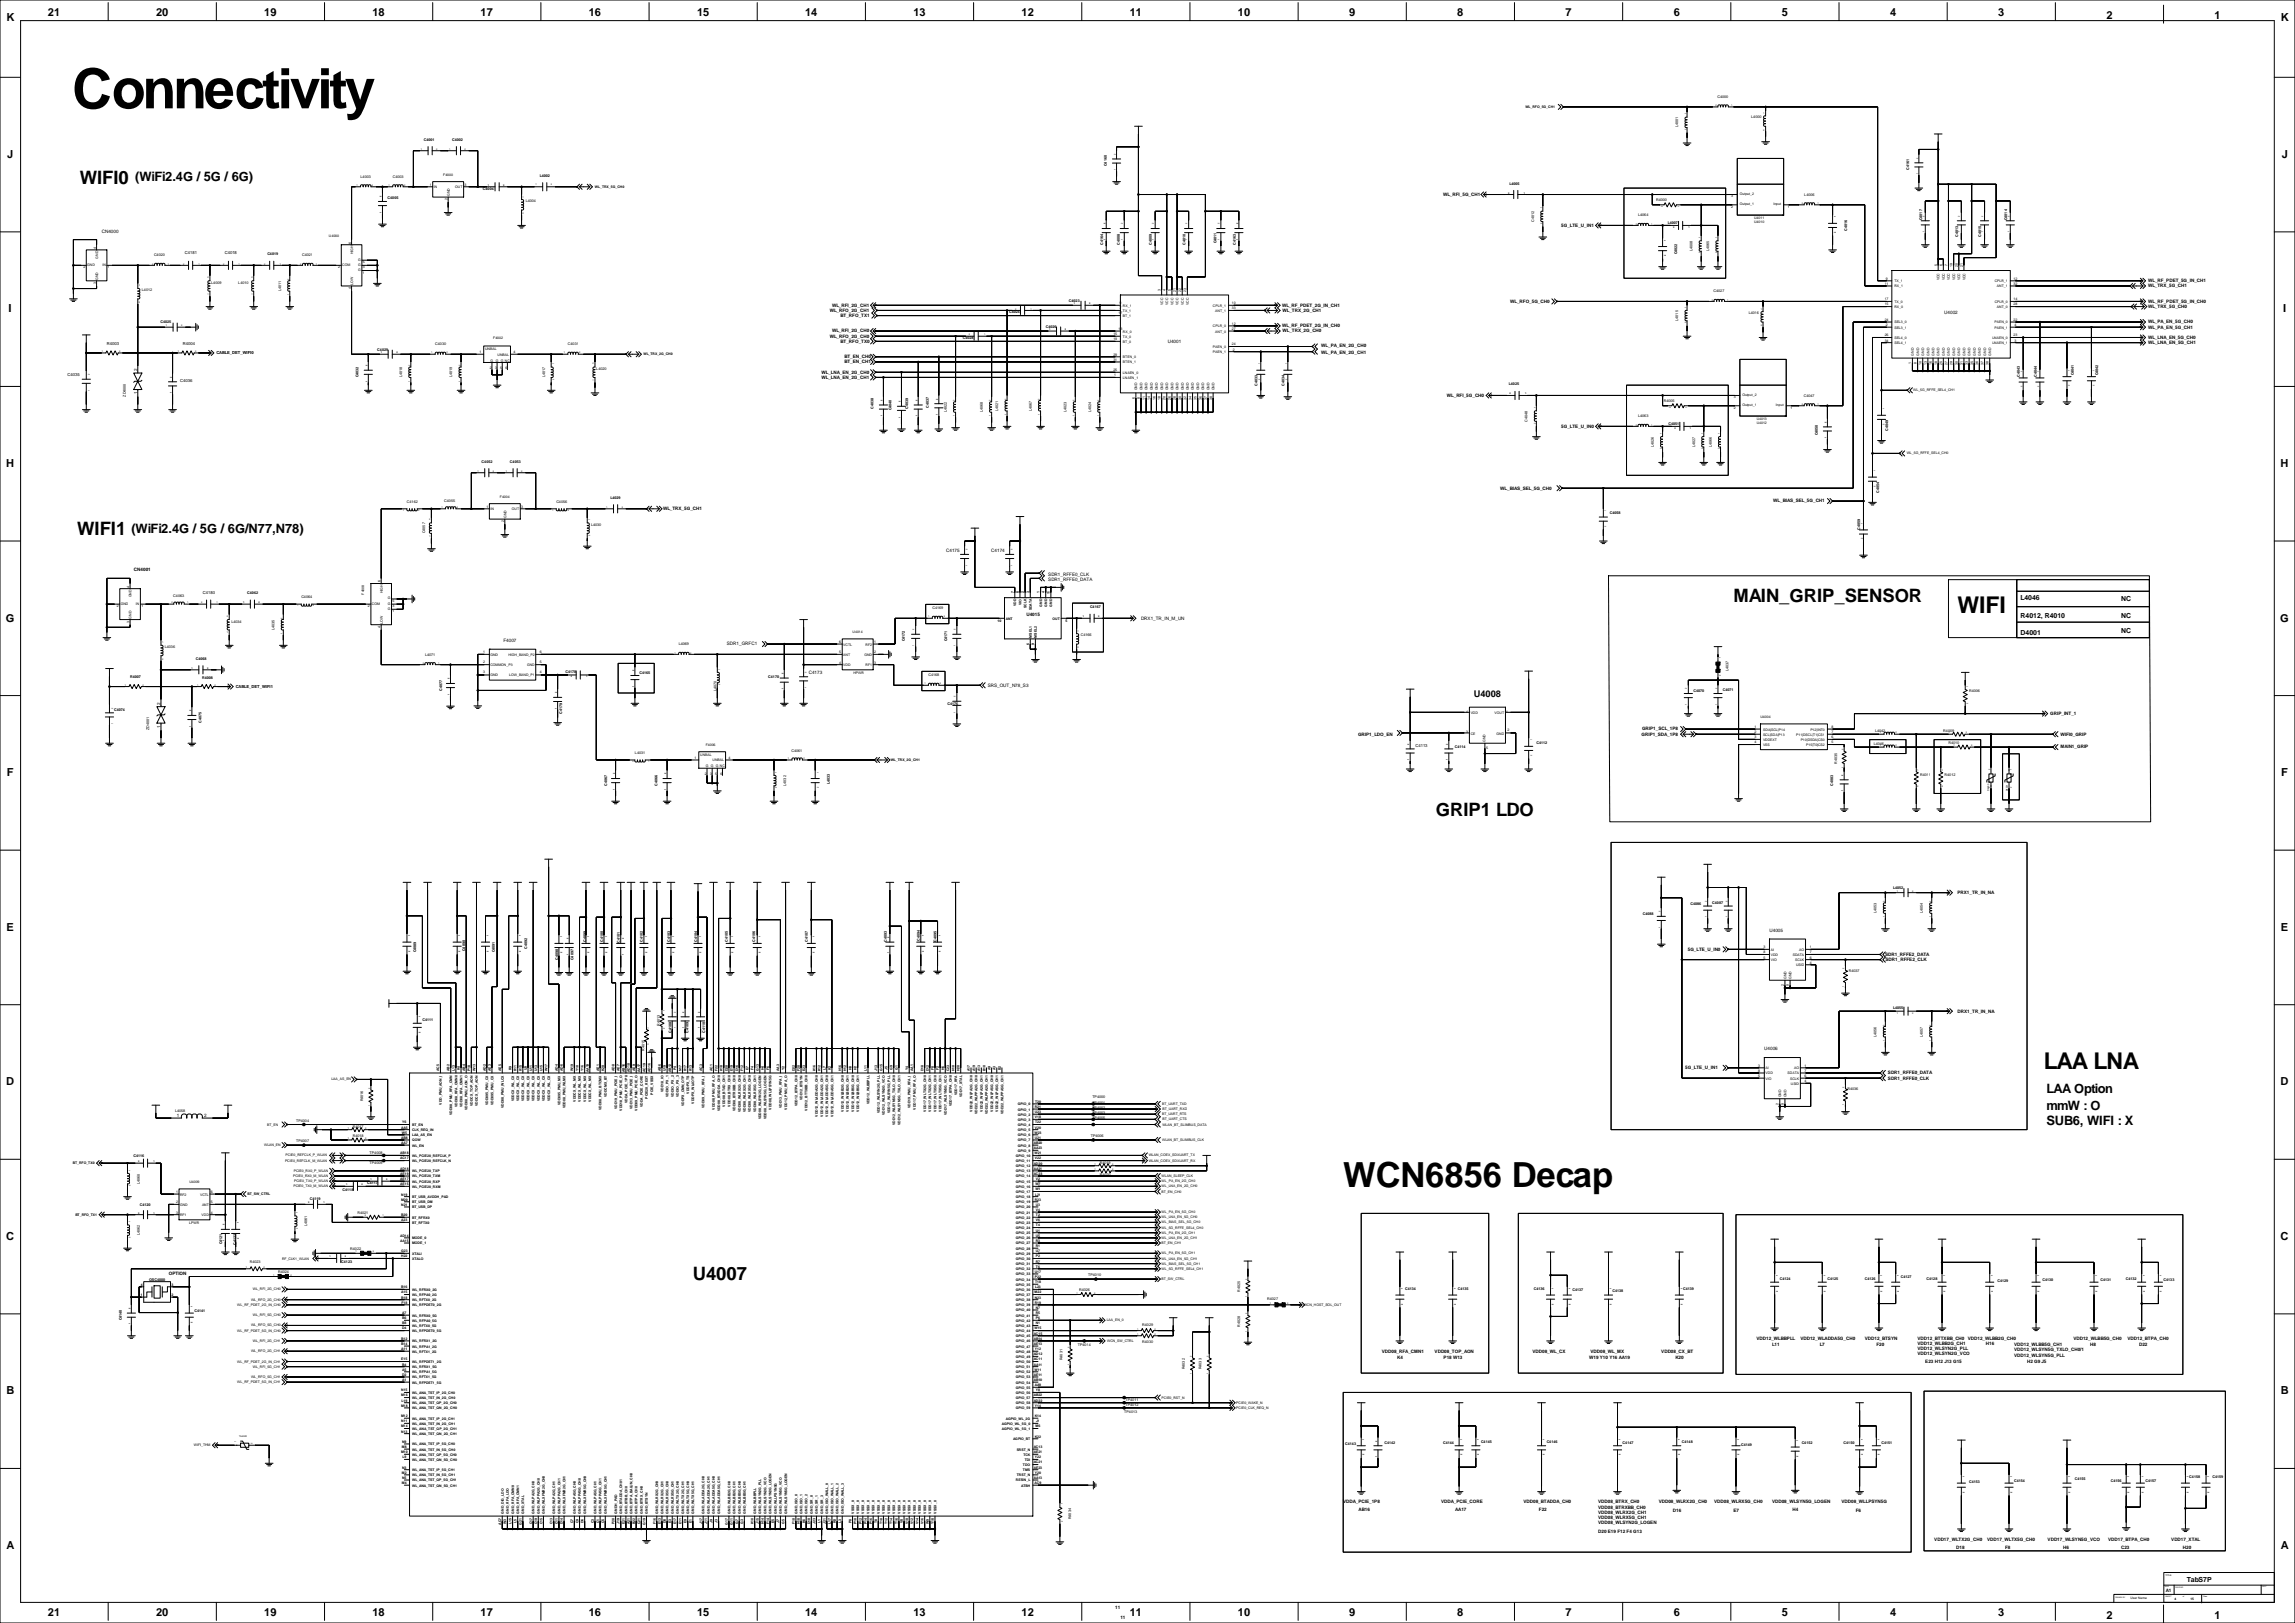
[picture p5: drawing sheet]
<svg xmlns="http://www.w3.org/2000/svg" width="2263mm" height="1600mm" viewBox="0 0 2263 1600" stroke-linecap="round" stroke-linejoin="round" font-family="sans-serif">
<defs><g id="words">
<text font-size="54.5" x="71" y="107">Connectivity</text>
<text font-size="34.1" x="1324" y="1170">WCN6856 Decap</text>
<g font-size="22.7">
<text x="1930" y="604">WIFI</text>
<text x="2015" y="1054">LAA LNA</text>
</g>
<g font-size="18.2">
<text x="79" y="181">WIFI0</text>
<text x="76" y="528">WIFI1</text>
<text x="1709" y="594">MAIN_GRIP_SENSOR</text>
<text x="1416" y="805">GRIP1 LDO</text>
<text x="683" y="1262">U4007</text>
</g>
<g font-size="12.7">
<text x="133" y="179">(WiFi2.4G / 5G / 6G)</text>
<text x="130" y="525">(WiFi2.4G / 5G / 6G/N77,N78)</text>
<text x="2018" y="1078">LAA Option</text>
<text x="2018" y="1094">mmW : O</text>
<text x="2018" y="1109">SUB6, WIFI : X</text>
</g>
<g font-size="10.9">
<text x="47" y="16">21</text>
<text x="154" y="16">20</text>
<text x="261" y="16">19</text>
<text x="367" y="16">18</text>
<text x="474" y="16">17</text>
<text x="581" y="16">16</text>
<text x="687" y="16">15</text>
<text x="794" y="16">14</text>
<text x="901" y="16">13</text>
<text x="1007" y="16">12</text>
<text x="1114" y="16">11</text>
<text x="1220" y="16">10</text>
<text x="1330" y="16">9</text>
<text x="1437" y="16">8</text>
<text x="1543" y="16">7</text>
<text x="1650" y="16">6</text>
<text x="1757" y="16">5</text>
<text x="1863" y="16">4</text>
<text x="1970" y="16">3</text>
<text x="6" y="21">K</text>
<text x="2077" y="19">2</text>
<text x="2183" y="19">1</text>
<text x="2249" y="21">K</text>
<text x="7" y="156">J</text>
<text x="2250" y="156">J</text>
<text x="8" y="308">I</text>
<text x="2251" y="308">I</text>
<text x="6" y="460">H</text>
<text x="2249" y="460">H</text>
<text x="6" y="613">G</text>
<text x="2248" y="613">G</text>
<text x="7" y="765">F</text>
<text x="2249" y="765">F</text>
<text x="6" y="917">E</text>
<text x="2249" y="917">E</text>
<text x="6" y="1070">D</text>
<text x="2249" y="1070">D</text>
<text x="6" y="1222">C</text>
<text x="2249" y="1222">C</text>
<text x="6" y="1375">B</text>
<text x="2249" y="1375">B</text>
<text x="6" y="1527">A</text>
<text x="2249" y="1527">A</text>
<text x="47" y="1593">21</text>
<text x="154" y="1593">20</text>
<text x="261" y="1593">19</text>
<text x="367" y="1593">18</text>
<text x="474" y="1593">17</text>
<text x="581" y="1593">16</text>
<text x="687" y="1593">15</text>
<text x="794" y="1593">14</text>
<text x="901" y="1593">13</text>
<text x="1007" y="1593">12</text>
<text x="1114" y="1593">11</text>
<text x="1220" y="1593">10</text>
<text x="1330" y="1593">9</text>
<text x="1437" y="1593">8</text>
<text x="1543" y="1593">7</text>
<text x="1650" y="1593">6</text>
<text x="1757" y="1593">5</text>
<text x="1863" y="1593">4</text>
<text x="1970" y="1593">3</text>
<text x="2077" y="1595">2</text>
<text x="2183" y="1595">1</text>
</g>
<text font-size="9.1" x="1453" y="687">U4008</text>
<g font-size="6.8">
<text x="1992" y="591">L4046</text>
<text x="2091" y="592">NC</text>
<text x="1992" y="609">R4012, R4010</text>
<text x="2091" y="609">NC</text>
<text x="1992" y="626">D4001</text>
<text x="2091" y="624">NC</text>
<text x="2156" y="1559">TabS7P</text>
</g>
<g font-size="4.5">
<text x="1423" y="193">WL_RFI_5G_CH1</text>
<text x="1539" y="224">5G_LTE_U_IN1</text>
<text x="100" y="230">CN4000</text>
<text x="2118" y="278">WL_RF_PDET_5G_IN_CH1</text>
<text x="2118" y="283">WL_TRX_5G_CH1</text>
<text x="1489" y="298">WL_RFO_5G_CH0</text>
<text x="2118" y="298">WL_RF_PDET_5G_IN_CH0</text>
<text x="820" y="302">WL_RFI_2G_CH1</text>
<text x="1264" y="302">WL_RF_PDET_2G_IN_CH1</text>
<text x="2118" y="304">WL_TRX_5G_CH0</text>
<text x="818" y="307">WL_RFO_2G_CH1</text>
<text x="1264" y="307">WL_TRX_2G_CH1</text>
<text x="1917" y="309">U4002</text>
<text x="829" y="312">BT_RFO_TX1</text>
<text x="1264" y="323">WL_RF_PDET_2G_IN_CH0</text>
<text x="2118" y="319">WL_PA_EN_5G_CH0</text>
<text x="2118" y="324">WL_PA_EN_5G_CH1</text>
<text x="820" y="328">WL_RFI_2G_CH0</text>
<text x="1264" y="328">WL_TRX_2G_CH0</text>
<text x="818" y="333">WL_RFO_2G_CH0</text>
<text x="2118" y="334">WL_LNA_EN_5G_CH0</text>
<text x="829" y="338">BT_RFO_TX0</text>
<text x="1151" y="338">U4001</text>
<text x="1303" y="342">WL_PA_EN_2G_CH0</text>
<text x="2118" y="339">WL_LNA_EN_5G_CH1</text>
<text x="833" y="353">BT_EN_CH0</text>
<text x="1303" y="349">WL_PA_EN_2G_CH1</text>
<text x="833" y="358">BT_EN_CH1</text>
<text x="135" y="366" transform="rotate(-90 135 366)">2</text>
<text x="810" y="368">WL_LNA_EN_2G_CH0</text>
<text x="810" y="373">WL_LNA_EN_2G_CH1</text>
<text x="135" y="389" transform="rotate(-90 135 389)">1</text>
<text x="1427" y="391">WL_RFI_5G_CH0</text>
<text x="1539" y="422">5G_LTE_U_IN0</text>
<text x="1479" y="483">WL_BIAS_SEL_5G_CH0</text>
<text x="1748" y="495">WL_BIAS_SEL_5G_CH1</text>
<text x="654" y="503">WL_TRX_5G_CH1</text>
<text x="933" y="544">C4175</text>
<text x="977" y="544">C4174</text>
<text x="132" y="563">CN4001</text>
<text x="1034" y="568">SDR1_RFFE0_CLK</text>
<text x="1034" y="573">SDR1_RFFE0_DATA</text>
<text x="1012" y="607">U4015</text>
<text x="1125" y="611">DRX1_TR_IN_M_UN</text>
<text x="496" y="632">F4007</text>
<text x="717" y="636">SDR1_GRFC1</text>
<text x="797" y="664">C4173</text>
<text x="974" y="677">SRS_OUT_N78_S3</text>
<text x="158" y="695" transform="rotate(-90 158 695)">2</text>
<text x="2021" y="705">GRIP_INT_1</text>
<text x="158" y="717" transform="rotate(-90 158 717)">1</text>
<text x="1339" y="725">GRIP1_LDO_EN</text>
<text x="1618" y="725">GRIP1_SDA_1P8</text>
<text x="1619" y="720">GRIP1_SCL_1P8</text>
<text x="2032" y="725">WIFI0_GRIP</text>
<text x="2032" y="738">MAIN1_GRIP</text>
<text x="1930" y="881">PRX1_TR_IN_NA</text>
<text x="1745" y="919">U4005</text>
<text x="1664" y="937">5G_LTE_U_IN0</text>
<text x="1859" y="942">SDR1_RFFE2_DATA</text>
<text x="1859" y="947">SDR1_RFFE2_CLK</text>
<text x="1930" y="998">DRX1_TR_IN_NA</text>
<text x="1740" y="1035">U4006</text>
<text x="1662" y="1054">5G_LTE_U_IN1</text>
<text x="1861" y="1059">SDR1_RFFE0_DATA</text>
<text x="1861" y="1064">SDR1_RFFE0_CLK</text>
<text x="174" y="1101">1</text>
<text x="201" y="1101">2</text>
<text x="167" y="1257">OPTION</text>
<text x="1732" y="1321">VDD12_WLBBPLL</text>
<text x="1775" y="1321">VDD12_WLADDA5G_CH0</text>
<text x="1839" y="1321">VDD12_BTSYN</text>
<text x="1891" y="1321">VDD12_BTTXBB_CH0</text>
<text x="1891" y="1326">VDD12_WLBB2G_CH1</text>
<text x="1940" y="1321">VDD12_WLBB2G_CH0</text>
<text x="1958" y="1326">H16</text>
<text x="2044" y="1321">VDD12_WLBB5G_CH0</text>
<text x="2098" y="1321">VDD12_BTPA_CH0</text>
<text x="1747" y="1327">L11</text>
<text x="1794" y="1327">L7</text>
<text x="1850" y="1327">F20</text>
<text x="1891" y="1331">VDD12_WLSYN2G_PLL</text>
<text x="1986" y="1327">VDD12_WLBB5G_CH1</text>
<text x="2061" y="1327">H8</text>
<text x="2109" y="1327">D22</text>
<text x="1362" y="1333">VDD08_RFA_CMN1</text>
<text x="1414" y="1333">VDD08_TOP_AON</text>
<text x="1511" y="1333">VDD08_WL_CX</text>
<text x="1568" y="1333">VDD08_WL_MX</text>
<text x="1638" y="1333">VDD08_CX_BT</text>
<text x="1891" y="1336">VDD12_WLSYN2G_VCO</text>
<text x="1986" y="1332">VDD12_WLSYN5G_TXLO_CH0/1</text>
<text x="1986" y="1337">VDD12_WLSYN5G_PLL</text>
<text x="1378" y="1340">K4</text>
<text x="1423" y="1340">P18 W13</text>
<text x="1567" y="1340">W19 Y10 Y16 AA19</text>
<text x="1652" y="1340">K20</text>
<text x="1898" y="1344">E23 H12 J13 G15</text>
<text x="1999" y="1344">H2 G9 J5</text>
<text x="1324" y="1482">VDDA_PCIE_1P8</text>
<text x="1421" y="1482">VDDA_PCIE_CORE</text>
<text x="1502" y="1482">VDD08_BTADDA_CH0</text>
<text x="1576" y="1482">VDD08_BTRX_CH0</text>
<text x="1635" y="1482">VDD08_WLRX2G_CH0</text>
<text x="1690" y="1482">VDD08_WLRX5G_CH0</text>
<text x="1747" y="1482">VDD08_WLSYN5G_LOGEN</text>
<text x="1816" y="1482">VDD08_WLLPSYN5G</text>
<text x="1576" y="1487">VDD08_BTRXBB_CH0</text>
<text x="1340" y="1490">AB16</text>
<text x="1435" y="1490">AA17</text>
<text x="1517" y="1490">F22</text>
<text x="1576" y="1492">VDD08_WLRX2G_CH1</text>
<text x="1649" y="1491">D16</text>
<text x="1709" y="1491">E7</text>
<text x="1767" y="1490">H4</text>
<text x="1830" y="1491">F6</text>
<text x="1576" y="1497">VDD08_WLRX5G_CH1</text>
<text x="1576" y="1502">VDD08_WLSYN2G_LOGEN</text>
<text x="1576" y="1511">D20 E19 F12 F4 G13</text>
<text x="1907" y="1519">VDD17_WLTX2G_CH0</text>
<text x="1959" y="1519">VDD17_WLTX5G_CH0</text>
<text x="2019" y="1519">VDD17_WLSYN5G_VCO</text>
<text x="2079" y="1519">VDD17_BTPA_CH0</text>
<text x="2141" y="1519">VDD17_XTAL</text>
<text x="1929" y="1526">D18</text>
<text x="1977" y="1526">F8</text>
<text x="2034" y="1526">H6</text>
<text x="2091" y="1526">C23</text>
<text x="2152" y="1526">H20</text>
<text x="2135" y="1569">A1</text>
<text x="1100" y="1586">11</text>
<text x="1105" y="1596">11</text>
</g>
<g font-size="4.1">
<text x="182" y="250">C4181</text>
<text x="222" y="250">C4018</text>
<text x="105" y="340">R4003</text>
<text x="180" y="340">R4004</text>
<text x="213" y="349">CABLE_DET_WIFI0</text>
<text x="67" y="371">C4035</text>
<text x="178" y="376">C4036</text>
<text x="200" y="586">C4180</text>
<text x="232" y="678">CABLE_DET_WIFI1</text>
<text x="1396" y="737">C4113</text>
</g>
<g font-size="3.6">
<text x="1693" y="97">C4000</text>
<text x="1727" y="117">L4000</text>
<text x="1655" y="126" transform="rotate(-90 1655 126)">L4001</text>
<text x="418" y="139">C4001</text>
<text x="446" y="139">C4002</text>
<text x="1091" y="164" transform="rotate(-90 1091 164)">C4160</text>
<text x="1882" y="168" transform="rotate(-90 1882 168)">C4161</text>
<text x="356" y="175">L4003</text>
<text x="387" y="175">C4003</text>
<text x="532" y="175">L4002</text>
<text x="1488" y="182">L4005</text>
<text x="476" y="187">C4004</text>
<text x="382" y="196">C4005</text>
<text x="1779" y="193">L4006</text>
<text x="518" y="199">L4004</text>
<text x="1633" y="199">R4000</text>
<text x="1615" y="213">L4064</text>
<text x="1512" y="219" transform="rotate(-90 1512 219)">C4012</text>
<text x="1644" y="220">L4007</text>
<text x="1895" y="217" transform="rotate(-90 1895 217)">C4017</text>
<text x="1979" y="217" transform="rotate(-90 1979 217)">C4014</text>
<text x="1821" y="228" transform="rotate(-90 1821 228)">C4016</text>
<text x="1931" y="234" transform="rotate(-90 1931 234)">C4013</text>
<text x="1953" y="234" transform="rotate(-90 1953 234)">C4015</text>
<text x="1199" y="240" transform="rotate(-90 1199 240)">C4011</text>
<text x="1088" y="241" transform="rotate(-90 1088 241)">C4164</text>
<text x="1104" y="241" transform="rotate(-90 1104 241)">C4008</text>
<text x="1136" y="241" transform="rotate(-90 1136 241)">C4009</text>
<text x="1169" y="241" transform="rotate(-90 1169 241)">C4010</text>
<text x="1218" y="241" transform="rotate(-90 1218 241)">C4163</text>
<text x="264" y="252">C4019</text>
<text x="1654" y="251" transform="rotate(-90 1654 251)">C4022</text>
<text x="1669" y="248" transform="rotate(-90 1669 248)">L4008</text>
<text x="1685" y="248" transform="rotate(-90 1685 248)">L4065</text>
<text x="152" y="253">C4020</text>
<text x="298" y="253">C4021</text>
<text x="208" y="280">L4009</text>
<text x="235" y="280">L4010</text>
<text x="140" y="287">L4012</text>
<text x="277" y="287" transform="rotate(-90 277 287)">L4011</text>
<text x="1689" y="288">C4027</text>
<text x="1054" y="298">C4023</text>
<text x="995" y="309">C4024</text>
<text x="1724" y="310">L4016</text>
<text x="1655" y="316" transform="rotate(-90 1655 316)">L4015</text>
<text x="158" y="318">C4025</text>
<text x="1031" y="323">C4026</text>
<text x="949" y="334">C4028</text>
<text x="429" y="340">C4030</text>
<text x="560" y="340">C4031</text>
<text x="372" y="346">C4029</text>
<text x="588" y="365">L4020</text>
<text x="537" y="372" transform="rotate(-90 537 372)">L4017</text>
<text x="1992" y="371" transform="rotate(-90 1992 371)">C4043</text>
<text x="2008" y="371" transform="rotate(-90 2008 371)">C4044</text>
<text x="2045" y="370" transform="rotate(-90 2045 370)">C4041</text>
<text x="2069" y="370" transform="rotate(-90 2069 370)">C4042</text>
<text x="354" y="372" transform="rotate(-90 354 372)">C4032</text>
<text x="396" y="372" transform="rotate(-90 396 372)">L4018</text>
<text x="446" y="372" transform="rotate(-90 446 372)">L4019</text>
<text x="1240" y="380" transform="rotate(-90 1240 380)">C4033</text>
<text x="1267" y="380" transform="rotate(-90 1267 380)">C4034</text>
<text x="1488" y="380">L4025</text>
<text x="124" y="391" transform="rotate(-90 124 391)">ZD4000</text>
<text x="1778" y="391">C4047</text>
<text x="1640" y="397">R4005</text>
<text x="861" y="403" transform="rotate(-90 861 403)">C4038</text>
<text x="879" y="405" transform="rotate(-90 879 405)">C4040</text>
<text x="895" y="403" transform="rotate(-90 895 403)">C4039</text>
<text x="916" y="402" transform="rotate(-90 916 402)">C4037</text>
<text x="933" y="406" transform="rotate(-90 933 406)">L4022</text>
<text x="969" y="406" transform="rotate(-90 969 406)">L4068</text>
<text x="984" y="405" transform="rotate(-90 984 405)">L4021</text>
<text x="1017" y="405" transform="rotate(-90 1017 405)">L4067</text>
<text x="1052" y="406" transform="rotate(-90 1052 406)">L4023</text>
<text x="1076" y="406" transform="rotate(-90 1076 406)">L4024</text>
<text x="1615" y="411">L4063</text>
<text x="1506" y="416" transform="rotate(-90 1506 416)">C4048</text>
<text x="1645" y="418">C4051</text>
<text x="1862" y="425" transform="rotate(-90 1862 425)">C4049</text>
<text x="1792" y="429" transform="rotate(-90 1792 429)">C4050</text>
<text x="1631" y="441" transform="rotate(-90 1631 441)">L4026</text>
<text x="1671" y="441" transform="rotate(-90 1671 441)">L4027</text>
<text x="1688" y="441" transform="rotate(-90 1688 441)">L4066</text>
<text x="475" y="456">C4052</text>
<text x="503" y="456">C4053</text>
<text x="1853" y="486" transform="rotate(-90 1853 486)">C4054</text>
<text x="602" y="492">L4029</text>
<text x="401" y="496">C4162</text>
<text x="438" y="494">C4055</text>
<text x="549" y="496">C4056</text>
<text x="1587" y="507">C4058</text>
<text x="583" y="518">L4030</text>
<text x="419" y="526" transform="rotate(-90 419 526)">C4057</text>
<text x="1834" y="522" transform="rotate(-90 1834 522)">C4059</text>
<text x="244" y="586">C4062</text>
<text x="171" y="588">C4063</text>
<text x="297" y="590">C4064</text>
<text x="1075" y="599">C4167</text>
<text x="919" y="601">C4169</text>
<text x="228" y="614">L4034</text>
<text x="271" y="621" transform="rotate(-90 271 621)">L4035</text>
<text x="1066" y="627">C4166</text>
<text x="892" y="632" transform="rotate(-90 892 632)">C4172</text>
<text x="934" y="632" transform="rotate(-90 934 632)">C4171</text>
<text x="163" y="639">L4036</text>
<text x="669" y="636">L4069</text>
<text x="419" y="646">L4071</text>
<text x="193" y="651">C4068</text>
<text x="557" y="663">C4178</text>
<text x="631" y="665">C4165</text>
<text x="1704" y="661" transform="rotate(-90 1704 661)">L4037</text>
<text x="128" y="669">R4007</text>
<text x="199" y="669">R4008</text>
<text x="757" y="669">C4170</text>
<text x="915" y="667">C4168</text>
<text x="436" y="681" transform="rotate(-90 436 681)">C4077</text>
<text x="706" y="681" transform="rotate(-90 706 681)">L4070</text>
<text x="1670" y="683">C4070</text>
<text x="1699" y="681">C4071</text>
<text x="1941" y="682">R4006</text>
<text x="934" y="694">C4176</text>
<text x="112" y="701">C4074</text>
<text x="554" y="703" transform="rotate(-90 554 703)">C4179</text>
<text x="199" y="712" transform="rotate(-90 199 712)">C4075</text>
<text x="147" y="720" transform="rotate(-90 147 720)">ZD4001</text>
<text x="1849" y="722">L4042</text>
<text x="1916" y="722">R4009</text>
<text x="1434" y="737">C4114</text>
<text x="1515" y="733">C4112</text>
<text x="1847" y="734">L4046</text>
<text x="1921" y="733">R4010</text>
<text x="626" y="744">L4031</text>
<text x="780" y="741">C4061</text>
<text x="1811" y="753" transform="rotate(-90 1811 753)">R4035</text>
<text x="1893" y="765">R4011</text>
<text x="1917" y="765">R4012</text>
<text x="818" y="773" transform="rotate(-90 818 773)">L4033</text>
<text x="599" y="775" transform="rotate(-90 599 775)">C4067</text>
<text x="648" y="775" transform="rotate(-90 648 775)">C4066</text>
<text x="775" y="774" transform="rotate(-90 775 774)">L4032</text>
<text x="1807" y="775" transform="rotate(-90 1807 775)">C4083</text>
<text x="1866" y="877">L4052</text>
<text x="1667" y="892">C4086</text>
<text x="1688" y="891">C4087</text>
<text x="1620" y="902">C4088</text>
<text x="1850" y="900" transform="rotate(-90 1850 900)">L4053</text>
<text x="1896" y="900" transform="rotate(-90 1896 900)">L4054</text>
<text x="578" y="929" transform="rotate(-90 578 929)">C4099</text>
<text x="595" y="929" transform="rotate(-90 595 929)">C4100</text>
<text x="611" y="929" transform="rotate(-90 611 929)">C4101</text>
<text x="634" y="929" transform="rotate(-90 634 929)">C4102</text>
<text x="661" y="929" transform="rotate(-90 661 929)">C4103</text>
<text x="687" y="929" transform="rotate(-90 687 929)">C4104</text>
<text x="718" y="929" transform="rotate(-90 718 929)">C4105</text>
<text x="744" y="929" transform="rotate(-90 744 929)">C4106</text>
<text x="796" y="929" transform="rotate(-90 796 929)">C4107</text>
<text x="874" y="928" transform="rotate(-90 874 928)">C4093</text>
<text x="907" y="927" transform="rotate(-90 907 927)">C4094</text>
<text x="923" y="929" transform="rotate(-90 923 929)">C4095</text>
<text x="520" y="935" transform="rotate(-90 520 935)">C4092</text>
<text x="410" y="939" transform="rotate(-90 410 939)">C4089</text>
<text x="459" y="938" transform="rotate(-90 459 938)">C4090</text>
<text x="488" y="939" transform="rotate(-90 488 939)">C4091</text>
<text x="550" y="946" transform="rotate(-90 550 946)">C4098</text>
<text x="565" y="946" transform="rotate(-90 565 946)">C4097</text>
<text x="1823" y="958">R4037</text>
<text x="1866" y="995">L4055</text>
<text x="416" y="1006">C4111</text>
<text x="650" y="1011" transform="rotate(-90 650 1011)">R4013</text>
<text x="662" y="1018" transform="rotate(-90 662 1018)">C4108</text>
<text x="679" y="1018" transform="rotate(-90 679 1018)">C4109</text>
<text x="695" y="1018" transform="rotate(-90 695 1018)">C4110</text>
<text x="1850" y="1022" transform="rotate(-90 1850 1022)">L4056</text>
<text x="1896" y="1022" transform="rotate(-90 1896 1022)">L4057</text>
<text x="635" y="1036" transform="rotate(-90 635 1036)">R4015</text>
<text x="1822" y="1075">R4036</text>
<text x="358" y="1086" transform="rotate(-90 358 1086)">R4016</text>
<text x="1077" y="1083">TP4000</text>
<text x="1077" y="1088">TP4001</text>
<text x="173" y="1096">L4058</text>
<text x="1077" y="1093">TP4002</text>
<text x="1077" y="1098">TP4003</text>
<text x="1077" y="1103">TP4005</text>
<text x="292" y="1106">TP4004</text>
<text x="348" y="1111">R4017</text>
<text x="348" y="1120">R4018</text>
<text x="1075" y="1121">TP4006</text>
<text x="292" y="1126">TP4007</text>
<text x="364" y="1137">TP4008</text>
<text x="132" y="1141">C4116</text>
<text x="364" y="1148">TP4009</text>
<text x="1084" y="1147">R4019</text>
<text x="1084" y="1160">R4020</text>
<text x="138" y="1167" transform="rotate(-90 138 1167)">L4060</text>
<text x="362" y="1167">C4117</text>
<text x="338" y="1174">C4118</text>
<text x="305" y="1183">C4119</text>
<text x="138" y="1189">C4120</text>
<text x="352" y="1197">R4021</text>
<text x="303" y="1209" transform="rotate(-90 303 1209)">L4061</text>
<text x="138" y="1218" transform="rotate(-90 138 1218)">L4062</text>
<text x="219" y="1227" transform="rotate(-90 219 1227)">C4121</text>
<text x="233" y="1227" transform="rotate(-90 233 1227)">C4122</text>
<text x="345" y="1232">R4022</text>
<text x="246" y="1245">R4023</text>
<text x="336" y="1245">C4123</text>
<text x="274" y="1255">R4024</text>
<text x="1073" y="1258">TP4010</text>
<text x="1874" y="1260">C4127</text>
<text x="147" y="1262">OSC4000</text>
<text x="1755" y="1261">C4124</text>
<text x="1802" y="1261">C4125</text>
<text x="1839" y="1261">C4126</text>
<text x="1899" y="1261">C4128</text>
<text x="1969" y="1264">C4129</text>
<text x="2014" y="1263">C4130</text>
<text x="2071" y="1263">C4131</text>
<text x="2096" y="1261">C4132</text>
<text x="2133" y="1263">C4133</text>
<text x="1385" y="1271">C4134</text>
<text x="1437" y="1271">C4135</text>
<text x="1512" y="1271">C4136</text>
<text x="1660" y="1271">C4139</text>
<text x="1064" y="1273">R4026</text>
<text x="1223" y="1274" transform="rotate(-90 1223 1274)">R4025</text>
<text x="1550" y="1273">C4137</text>
<text x="1590" y="1274">C4138</text>
<text x="1249" y="1282">R4027</text>
<text x="192" y="1293">C4141</text>
<text x="120" y="1301" transform="rotate(-90 120 1301)">C4140</text>
<text x="1126" y="1307">R4029</text>
<text x="1223" y="1308" transform="rotate(-90 1223 1308)">R4028</text>
<text x="1126" y="1323">R4030</text>
<text x="1063" y="1327">TP4014</text>
<text x="1048" y="1341" transform="rotate(-90 1048 1341)">R4031</text>
<text x="1168" y="1350" transform="rotate(-90 1168 1350)">R4032</text>
<text x="1185" y="1350" transform="rotate(-90 1185 1350)">R4033</text>
<text x="1110" y="1381">TP4011</text>
<text x="1110" y="1386">TP4012</text>
<text x="1108" y="1393">TP4013</text>
<text x="1326" y="1424">C4143</text>
<text x="1365" y="1424">C4142</text>
<text x="1423" y="1424">C4144</text>
<text x="1460" y="1423">C4145</text>
<text x="1525" y="1423">C4146</text>
<text x="1600" y="1424">C4147</text>
<text x="1658" y="1423">C4148</text>
<text x="1717" y="1425">C4149</text>
<text x="1776" y="1424">C4152</text>
<text x="1818" y="1424">C4150</text>
<text x="1855" y="1424">C4151</text>
<text x="2159" y="1457">C4158</text>
<text x="2181" y="1457">C4159</text>
<text x="1941" y="1462">C4153</text>
<text x="1986" y="1461">C4154</text>
<text x="2046" y="1459">C4155</text>
<text x="2081" y="1461">C4156</text>
<text x="2115" y="1461">C4157</text>
<text x="1056" y="1498" transform="rotate(-90 1056 1498)">R4034</text>
</g>
<g font-size="3.4">
<text x="1504" y="106">WL_RFO_5G_CH1</text>
<text x="437" y="173">F4000</text>
<text x="424" y="183">1</text>
<text x="428" y="186">IN</text>
<text x="449" y="186">OUT</text>
<text x="458" y="183">3</text>
<text x="587" y="185">WL_TRX_5G_CH0</text>
<text x="441" y="197" transform="rotate(-90 441 197)">2</text>
<text x="443" y="193" transform="rotate(-90 443 193)">GND</text>
<text x="1707" y="195">3</text>
<text x="1715" y="192">Output_2</text>
<text x="1715" y="202">Output_1</text>
<text x="1748" y="202">Input</text>
<text x="1707" y="205">2</text>
<text x="1763" y="205">1</text>
<text x="1729" y="216">U4011</text>
<text x="1729" y="219">U4010</text>
<text x="324" y="233">U4000</text>
<text x="95" y="245" transform="rotate(-90 95 245)">4</text>
<text x="346" y="240" transform="rotate(-90 346 240)">6</text>
<text x="348" y="251" transform="rotate(-90 348 251)">HIGH</text>
<text x="97" y="255" transform="rotate(-90 97 255)">GND</text>
<text x="353" y="257">G</text>
<text x="86" y="262">GND</text>
<text x="101" y="262">IN</text>
<text x="337" y="262">COM</text>
<text x="353" y="262">G</text>
<text x="358" y="259">5</text>
<text x="1910" y="263" transform="rotate(-90 1910 263)">5</text>
<text x="1915" y="263" transform="rotate(-90 1915 263)">6</text>
<text x="1920" y="263" transform="rotate(-90 1920 263)">7</text>
<text x="1925" y="263" transform="rotate(-90 1925 263)">19</text>
<text x="1930" y="263" transform="rotate(-90 1930 263)">20</text>
<text x="1935" y="263" transform="rotate(-90 1935 263)">21</text>
<text x="82" y="265">2</text>
<text x="106" y="265">1</text>
<text x="334" y="265">2</text>
<text x="353" y="267">G</text>
<text x="358" y="270">1</text>
<text x="358" y="265">3</text>
<text x="97" y="276" transform="rotate(-90 97 276)">GND</text>
<text x="1859" y="276">9</text>
<text x="1985" y="276">12</text>
<text x="95" y="280" transform="rotate(-90 95 280)">3</text>
<text x="348" y="281" transform="rotate(-90 348 281)">LOW</text>
<text x="1858" y="281">11</text>
<text x="1868" y="278">TX_1</text>
<text x="1912" y="276" transform="rotate(-90 1912 276)">VCC</text>
<text x="1917" y="276" transform="rotate(-90 1917 276)">VCC</text>
<text x="1923" y="276" transform="rotate(-90 1923 276)">VCC</text>
<text x="1928" y="276" transform="rotate(-90 1928 276)">VCC</text>
<text x="1933" y="276" transform="rotate(-90 1933 276)">VCC</text>
<text x="1938" y="276" transform="rotate(-90 1938 276)">VCC</text>
<text x="1967" y="278">CPLR_1</text>
<text x="1985" y="281">32</text>
<text x="346" y="285" transform="rotate(-90 346 285)">4</text>
<text x="1144" y="287" transform="rotate(-90 1144 287)">3</text>
<text x="1149" y="287" transform="rotate(-90 1149 287)">4</text>
<text x="1154" y="287" transform="rotate(-90 1154 287)">5</text>
<text x="1159" y="288" transform="rotate(-90 1159 288)">21</text>
<text x="1164" y="288" transform="rotate(-90 1164 288)">22</text>
<text x="1170" y="288" transform="rotate(-90 1170 288)">23</text>
<text x="1868" y="283">RX_1</text>
<text x="1969" y="283">ANT_1</text>
<text x="1104" y="299">9</text>
<text x="1214" y="300">10</text>
<text x="1858" y="296">17</text>
<text x="1868" y="299">TX_0</text>
<text x="1967" y="299">CPLR_0</text>
<text x="1985" y="296">14</text>
<text x="1104" y="304">7</text>
<text x="1107" y="302">RX_1</text>
<text x="1147" y="300" transform="rotate(-90 1147 300)">VCC</text>
<text x="1152" y="300" transform="rotate(-90 1152 300)">VCC</text>
<text x="1157" y="300" transform="rotate(-90 1157 300)">VCC</text>
<text x="1162" y="300" transform="rotate(-90 1162 300)">VCC</text>
<text x="1167" y="300" transform="rotate(-90 1167 300)">VCC</text>
<text x="1172" y="300" transform="rotate(-90 1172 300)">VCC</text>
<text x="1196" y="302">CPLR_1</text>
<text x="1214" y="305">33</text>
<text x="1858" y="301">15</text>
<text x="1868" y="304">RX_0</text>
<text x="1969" y="304">ANT_0</text>
<text x="1985" y="301">28</text>
<text x="1103" y="310">17</text>
<text x="1107" y="307">TX_1</text>
<text x="1198" y="307">ANT_1</text>
<text x="1107" y="313">BT_1</text>
<text x="1858" y="316">24</text>
<text x="1985" y="316">22</text>
<text x="1196" y="323">CPLR_0</text>
<text x="1214" y="320">12</text>
<text x="1859" y="321">2</text>
<text x="1868" y="319">SEL3_0</text>
<text x="1868" y="324">SEL3_1</text>
<text x="1966" y="319">PAEN_0</text>
<text x="1966" y="324">PAEN_1</text>
<text x="1986" y="321">4</text>
<text x="1103" y="325">13</text>
<text x="1107" y="328">RX_0</text>
<text x="1198" y="328">ANT_0</text>
<text x="1214" y="325">27</text>
<text x="486" y="334">F4002</text>
<text x="1098" y="335">19</text>
<text x="1098" y="330">15</text>
<text x="1107" y="333">TX_0</text>
<text x="1858" y="332">26</text>
<text x="1868" y="334">SEL4_0</text>
<text x="1964" y="334">LNAEN_0</text>
<text x="1985" y="332">23</text>
<text x="1107" y="338">BT_0</text>
<text x="1214" y="340">24</text>
<text x="1858" y="337">34</text>
<text x="1868" y="339">SEL4_1</text>
<text x="1964" y="339">LNAEN_1</text>
<text x="1986" y="337">3</text>
<text x="478" y="345">UNBAL</text>
<text x="1196" y="343">PAEN_0</text>
<text x="1215" y="346">2</text>
<text x="473" y="348">1</text>
<text x="491" y="350">UNBAL</text>
<text x="506" y="348">4</text>
<text x="634" y="350">WL_TRX_2G_CH0</text>
<text x="1098" y="351">29</text>
<text x="1107" y="353">BTEN_0</text>
<text x="1196" y="348">PAEN_1</text>
<text x="1887" y="350" transform="rotate(-90 1887 350)">GND</text>
<text x="1892" y="350" transform="rotate(-90 1892 350)">GND</text>
<text x="1897" y="350" transform="rotate(-90 1897 350)">GND</text>
<text x="1902" y="350" transform="rotate(-90 1902 350)">GND</text>
<text x="1907" y="350" transform="rotate(-90 1907 350)">GND</text>
<text x="1912" y="350" transform="rotate(-90 1912 350)">GND</text>
<text x="1917" y="350" transform="rotate(-90 1917 350)">GND</text>
<text x="1923" y="350" transform="rotate(-90 1923 350)">GND</text>
<text x="1928" y="350" transform="rotate(-90 1928 350)">GND</text>
<text x="1933" y="350" transform="rotate(-90 1933 350)">GND</text>
<text x="1938" y="350" transform="rotate(-90 1938 350)">GND</text>
<text x="1943" y="350" transform="rotate(-90 1943 350)">GND</text>
<text x="1948" y="350" transform="rotate(-90 1948 350)">GND</text>
<text x="1953" y="350" transform="rotate(-90 1953 350)">GND</text>
<text x="1958" y="350" transform="rotate(-90 1958 350)">GND</text>
<text x="1963" y="350" transform="rotate(-90 1963 350)">GND</text>
<text x="484" y="357">G</text>
<text x="489" y="357">G</text>
<text x="494" y="357">G NC</text>
<text x="1098" y="356">31</text>
<text x="1107" y="358">BTEN_1</text>
<text x="1884" y="359" transform="rotate(-90 1884 359)">1</text>
<text x="1889" y="359" transform="rotate(-90 1889 359)">8</text>
<text x="1895" y="360" transform="rotate(-90 1895 360)">10</text>
<text x="1900" y="360" transform="rotate(-90 1900 360)">13</text>
<text x="1905" y="360" transform="rotate(-90 1905 360)">16</text>
<text x="1910" y="360" transform="rotate(-90 1910 360)">18</text>
<text x="1915" y="360" transform="rotate(-90 1915 360)">25</text>
<text x="1920" y="360" transform="rotate(-90 1920 360)">27</text>
<text x="1925" y="360" transform="rotate(-90 1925 360)">29</text>
<text x="1930" y="360" transform="rotate(-90 1930 360)">30</text>
<text x="1935" y="360" transform="rotate(-90 1935 360)">31</text>
<text x="1940" y="360" transform="rotate(-90 1940 360)">33</text>
<text x="1945" y="360" transform="rotate(-90 1945 360)">35</text>
<text x="1950" y="360" transform="rotate(-90 1950 360)">36</text>
<text x="1956" y="360" transform="rotate(-90 1956 360)">37</text>
<text x="1961" y="360" transform="rotate(-90 1961 360)">38</text>
<text x="483" y="364">2</text>
<text x="488" y="364">3</text>
<text x="493" y="364">5</text>
<text x="498" y="364">6</text>
<text x="1098" y="366">25</text>
<text x="1099" y="371">1</text>
<text x="1107" y="368">LNAEN_0</text>
<text x="1107" y="373">LNAEN_1</text>
<text x="1121" y="385" transform="rotate(-90 1121 385)">GND</text>
<text x="1126" y="385" transform="rotate(-90 1126 385)">GND</text>
<text x="1131" y="385" transform="rotate(-90 1131 385)">GND</text>
<text x="1137" y="385" transform="rotate(-90 1137 385)">GND</text>
<text x="1142" y="385" transform="rotate(-90 1142 385)">GND</text>
<text x="1147" y="385" transform="rotate(-90 1147 385)">GND</text>
<text x="1152" y="385" transform="rotate(-90 1152 385)">GND</text>
<text x="1157" y="385" transform="rotate(-90 1157 385)">GND</text>
<text x="1162" y="385" transform="rotate(-90 1162 385)">GND</text>
<text x="1167" y="385" transform="rotate(-90 1167 385)">GND</text>
<text x="1172" y="385" transform="rotate(-90 1172 385)">GND</text>
<text x="1177" y="385" transform="rotate(-90 1177 385)">GND</text>
<text x="1182" y="385" transform="rotate(-90 1182 385)">GND</text>
<text x="1187" y="385" transform="rotate(-90 1187 385)">GND</text>
<text x="1192" y="385" transform="rotate(-90 1192 385)">GND</text>
<text x="1198" y="385" transform="rotate(-90 1198 385)">GND</text>
<text x="1886" y="386">WL_5G_RFFE_SEL4_CH1</text>
<text x="1119" y="393" transform="rotate(-90 1119 393)">6</text>
<text x="1124" y="393" transform="rotate(-90 1124 393)">8</text>
<text x="1129" y="394" transform="rotate(-90 1129 394)">11</text>
<text x="1134" y="394" transform="rotate(-90 1134 394)">14</text>
<text x="1139" y="394" transform="rotate(-90 1139 394)">16</text>
<text x="1144" y="394" transform="rotate(-90 1144 394)">18</text>
<text x="1149" y="394" transform="rotate(-90 1149 394)">20</text>
<text x="1154" y="394" transform="rotate(-90 1154 394)">26</text>
<text x="1159" y="394" transform="rotate(-90 1159 394)">28</text>
<text x="1164" y="394" transform="rotate(-90 1164 394)">30</text>
<text x="1170" y="394" transform="rotate(-90 1170 394)">32</text>
<text x="1175" y="394" transform="rotate(-90 1175 394)">34</text>
<text x="1180" y="394" transform="rotate(-90 1180 394)">35</text>
<text x="1185" y="394" transform="rotate(-90 1185 394)">36</text>
<text x="1190" y="394" transform="rotate(-90 1190 394)">37</text>
<text x="1195" y="394" transform="rotate(-90 1195 394)">38</text>
<text x="1709" y="393">3</text>
<text x="1718" y="390">Output_2</text>
<text x="1718" y="401">Output_1</text>
<text x="1751" y="401">Input</text>
<text x="1709" y="403">2</text>
<text x="1765" y="403">1</text>
<text x="1732" y="414">U4013</text>
<text x="1732" y="417">U4012</text>
<text x="1880" y="448">WL_5G_RFFE_SEL4_CH0</text>
<text x="493" y="491">F4004</text>
<text x="480" y="501">1</text>
<text x="484" y="503">IN</text>
<text x="505" y="503">OUT</text>
<text x="514" y="501">3</text>
<text x="497" y="515" transform="rotate(-90 497 515)">2</text>
<text x="499" y="511" transform="rotate(-90 499 511)">GND</text>
<text x="375" y="574" transform="rotate(-90 375 574)">6</text>
<text x="128" y="579" transform="rotate(-90 128 579)">4</text>
<text x="359" y="586" transform="rotate(-90 359 586)">F4008</text>
<text x="377" y="585" transform="rotate(-90 377 585)">HIGH</text>
<text x="999" y="585" transform="rotate(-90 999 585)">7</text>
<text x="1005" y="585" transform="rotate(-90 1005 585)">8</text>
<text x="1010" y="585" transform="rotate(-90 1010 585)">2</text>
<text x="1015" y="585" transform="rotate(-90 1015 585)">3</text>
<text x="1025" y="585" transform="rotate(-90 1025 585)">1</text>
<text x="1030" y="585" transform="rotate(-90 1030 585)">4</text>
<text x="1035" y="586" transform="rotate(-90 1035 586)">11</text>
<text x="130" y="589" transform="rotate(-90 130 589)">GND</text>
<text x="382" y="591">G</text>
<text x="387" y="593">5</text>
<text x="115" y="599">2</text>
<text x="119" y="596">GND</text>
<text x="134" y="596">IN</text>
<text x="139" y="599">1</text>
<text x="363" y="599">2</text>
<text x="367" y="596">COM</text>
<text x="382" y="596">G</text>
<text x="387" y="599">3</text>
<text x="1002" y="598" transform="rotate(-90 1002 598)">VDD</text>
<text x="1007" y="596" transform="rotate(-90 1007 596)">VIO</text>
<text x="1012" y="599" transform="rotate(-90 1012 599)">SCLK</text>
<text x="1027" y="598" transform="rotate(-90 1027 598)">GND</text>
<text x="1032" y="598" transform="rotate(-90 1032 598)">GND</text>
<text x="1038" y="598" transform="rotate(-90 1038 598)">GND</text>
<text x="382" y="601">G</text>
<text x="387" y="604">1</text>
<text x="1017" y="602" transform="rotate(-90 1017 602)">SDATA</text>
<text x="130" y="610" transform="rotate(-90 130 610)">GND</text>
<text x="992" y="611">ANT</text>
<text x="1038" y="611">OUT</text>
<text x="128" y="614" transform="rotate(-90 128 614)">3</text>
<text x="377" y="615" transform="rotate(-90 377 615)">LOW</text>
<text x="983" y="613">10</text>
<text x="1050" y="613">5</text>
<text x="375" y="619" transform="rotate(-90 375 619)">4</text>
<text x="841" y="624">U4014</text>
<text x="1017" y="629" transform="rotate(-90 1017 629)">MSEL1</text>
<text x="1022" y="629" transform="rotate(-90 1022 629)">MSEL2</text>
<text x="827" y="634">6</text>
<text x="862" y="634">1</text>
<text x="1015" y="636" transform="rotate(-90 1015 636)">6</text>
<text x="1020" y="636" transform="rotate(-90 1020 636)">9</text>
<text x="831" y="636">VCTL</text>
<text x="853" y="636">RF2</text>
<text x="476" y="643">1</text>
<text x="484" y="646">GND</text>
<text x="501" y="646">HIGH_BAND_P2</text>
<text x="532" y="643">6</text>
<text x="827" y="644">5</text>
<text x="831" y="646">ANT</text>
<text x="852" y="646">GND</text>
<text x="862" y="644">2</text>
<text x="476" y="654">2</text>
<text x="532" y="654">5</text>
<text x="484" y="657">COMMON_P3</text>
<text x="520" y="657">GND</text>
<text x="827" y="654">4</text>
<text x="831" y="657">VDD</text>
<text x="853" y="657">RF1</text>
<text x="862" y="654">3</text>
<text x="476" y="664">3</text>
<text x="532" y="664">4</text>
<text x="841" y="664">HPWR</text>
<text x="484" y="667">GND</text>
<text x="502" y="667">LOW_BAND_P1</text>
<text x="1446" y="702">4</text>
<text x="1450" y="704">VDD</text>
<text x="1474" y="704">VOUT</text>
<text x="1485" y="702">1</text>
<text x="1736" y="707">U4004</text>
<text x="1730" y="718">1</text>
<text x="1806" y="718">8</text>
<text x="1446" y="723">3</text>
<text x="1450" y="724">CE</text>
<text x="1475" y="724">GND</text>
<text x="1486" y="720">2</text>
<text x="1730" y="723">2</text>
<text x="1738" y="725">SCL|SDA|P13</text>
<text x="1738" y="720">SDA|SCL|P14</text>
<text x="1771" y="725">P11|DSCL|T1|CS1</text>
<text x="1785" y="720">P12|INT0</text>
<text x="1806" y="723">7</text>
<text x="1464" y="731" transform="rotate(-90 1464 731)">GND</text>
<text x="1730" y="728">3</text>
<text x="1738" y="730">VDDEXT</text>
<text x="1775" y="730">P10|DSDA|CS0</text>
<text x="1806" y="728">6</text>
<text x="696" y="735">F4006</text>
<text x="1465" y="738">5</text>
<text x="1730" y="733">4</text>
<text x="1738" y="735">VSS</text>
<text x="1781" y="735">P15|T0|CS2</text>
<text x="1806" y="733">5</text>
<text x="685" y="748">1</text>
<text x="690" y="745">UNBAL</text>
<text x="718" y="748">4</text>
<text x="703" y="750">UNBAL</text>
<text x="878" y="750">WL_TRX_2G_CH1</text>
<text x="696" y="757">G</text>
<text x="701" y="757">G</text>
<text x="706" y="757">G NC</text>
<text x="695" y="764">2</text>
<text x="700" y="764">3</text>
<text x="705" y="764">5</text>
<text x="710" y="764">6</text>
<text x="1739" y="935">3</text>
<text x="1784" y="935">1</text>
<text x="1739" y="940">8</text>
<text x="1746" y="937">AI</text>
<text x="1774" y="937">AO</text>
<text x="1784" y="940">7</text>
<text x="1739" y="945">5</text>
<text x="1746" y="942">VDD</text>
<text x="1746" y="947">VIO</text>
<text x="1768" y="942">SDATA</text>
<text x="1770" y="947">SCLK</text>
<text x="1784" y="945">6</text>
<text x="1771" y="952">USID</text>
<text x="1784" y="950">4</text>
<text x="1761" y="965" transform="rotate(-90 1761 965)">GND</text>
<text x="1766" y="965" transform="rotate(-90 1766 965)">GND</text>
<text x="1759" y="972" transform="rotate(-90 1759 972)">2</text>
<text x="1764" y="972" transform="rotate(-90 1764 972)">9</text>
<text x="433" y="1056" transform="rotate(-90 433 1056)">AC5</text>
<text x="443" y="1056" transform="rotate(-90 443 1056)">AB2</text>
<text x="448" y="1055" transform="rotate(-90 448 1055)">L13</text>
<text x="453" y="1055" transform="rotate(-90 453 1055)">K4</text>
<text x="459" y="1056" transform="rotate(-90 459 1056)">AB4</text>
<text x="464" y="1056" transform="rotate(-90 464 1056)">P18</text>
<text x="479" y="1056" transform="rotate(-90 479 1056)">AD2</text>
<text x="484" y="1056" transform="rotate(-90 484 1056)">AE3</text>
<text x="494" y="1056" transform="rotate(-90 494 1056)">AE5</text>
<text x="504" y="1055" transform="rotate(-90 504 1055)">R9</text>
<text x="509" y="1056" transform="rotate(-90 509 1056)">R11</text>
<text x="514" y="1056" transform="rotate(-90 514 1056)">R15</text>
<text x="519" y="1055" transform="rotate(-90 519 1055)">U9</text>
<text x="525" y="1056" transform="rotate(-90 525 1056)">U11</text>
<text x="530" y="1056" transform="rotate(-90 530 1056)">U13</text>
<text x="535" y="1056" transform="rotate(-90 535 1056)">U15</text>
<text x="550" y="1056" transform="rotate(-90 550 1056)">AD4</text>
<text x="555" y="1056" transform="rotate(-90 555 1056)">AD6</text>
<text x="570" y="1056" transform="rotate(-90 570 1056)">Y10</text>
<text x="575" y="1056" transform="rotate(-90 575 1056)">Y16</text>
<text x="591" y="1056" transform="rotate(-90 591 1056)">AE1</text>
<text x="596" y="1056" transform="rotate(-90 596 1056)">K20</text>
<text x="606" y="1056" transform="rotate(-90 606 1056)">AD8</text>
<text x="611" y="1056" transform="rotate(-90 611 1056)">AE7</text>
<text x="626" y="1056" transform="rotate(-90 626 1056)">AE9</text>
<text x="652" y="1056" transform="rotate(-90 652 1056)">AB6</text>
<text x="657" y="1056" transform="rotate(-90 657 1056)">U19</text>
<text x="667" y="1055" transform="rotate(-90 667 1055)">P4</text>
<text x="672" y="1056" transform="rotate(-90 672 1056)">N17</text>
<text x="677" y="1056" transform="rotate(-90 677 1056)">R17</text>
<text x="682" y="1056" transform="rotate(-90 682 1056)">R13</text>
<text x="692" y="1056" transform="rotate(-90 692 1056)">AC3</text>
<text x="702" y="1056" transform="rotate(-90 702 1056)">AC1</text>
<text x="707" y="1056" transform="rotate(-90 707 1056)">F22</text>
<text x="712" y="1056" transform="rotate(-90 712 1056)">K18</text>
<text x="718" y="1056" transform="rotate(-90 718 1056)">D20</text>
<text x="723" y="1056" transform="rotate(-90 723 1056)">E19</text>
<text x="728" y="1056" transform="rotate(-90 728 1056)">D16</text>
<text x="733" y="1056" transform="rotate(-90 733 1056)">F12</text>
<text x="738" y="1055" transform="rotate(-90 738 1055)">E7</text>
<text x="743" y="1055" transform="rotate(-90 743 1055)">F4</text>
<text x="748" y="1056" transform="rotate(-90 748 1056)">G13</text>
<text x="753" y="1055" transform="rotate(-90 753 1055)">H4</text>
<text x="758" y="1055" transform="rotate(-90 758 1055)">F6</text>
<text x="768" y="1056" transform="rotate(-90 768 1056)">AA3</text>
<text x="773" y="1055" transform="rotate(-90 773 1055)">Y2</text>
<text x="784" y="1056" transform="rotate(-90 784 1056)">D22</text>
<text x="789" y="1056" transform="rotate(-90 789 1056)">F20</text>
<text x="794" y="1056" transform="rotate(-90 794 1056)">E23</text>
<text x="804" y="1056" transform="rotate(-90 804 1056)">K16</text>
<text x="809" y="1056" transform="rotate(-90 809 1056)">K12</text>
<text x="814" y="1054" transform="rotate(-90 814 1054)">L7</text>
<text x="819" y="1055" transform="rotate(-90 819 1055)">K2</text>
<text x="829" y="1056" transform="rotate(-90 829 1056)">H16</text>
<text x="834" y="1056" transform="rotate(-90 834 1056)">H12</text>
<text x="839" y="1055" transform="rotate(-90 839 1055)">H8</text>
<text x="845" y="1055" transform="rotate(-90 845 1055)">H2</text>
<text x="855" y="1055" transform="rotate(-90 855 1055)">L11</text>
<text x="865" y="1055" transform="rotate(-90 865 1055)">J13</text>
<text x="870" y="1056" transform="rotate(-90 870 1056)">G15</text>
<text x="875" y="1054" transform="rotate(-90 875 1054)">J5</text>
<text x="880" y="1055" transform="rotate(-90 880 1055)">G9</text>
<text x="885" y="1055" transform="rotate(-90 885 1055)">G1</text>
<text x="895" y="1055" transform="rotate(-90 895 1055)">Y4</text>
<text x="900" y="1056" transform="rotate(-90 900 1056)">AA1</text>
<text x="911" y="1056" transform="rotate(-90 911 1056)">D18</text>
<text x="916" y="1056" transform="rotate(-90 916 1056)">D12</text>
<text x="921" y="1055" transform="rotate(-90 921 1055)">F8</text>
<text x="926" y="1055" transform="rotate(-90 926 1055)">F2</text>
<text x="931" y="1055" transform="rotate(-90 931 1055)">H6</text>
<text x="936" y="1056" transform="rotate(-90 936 1056)">C23</text>
<text x="941" y="1056" transform="rotate(-90 941 1056)">H10</text>
<text x="946" y="1056" transform="rotate(-90 946 1056)">H20</text>
<text x="956" y="1056" transform="rotate(-90 956 1056)">A17</text>
<text x="961" y="1056" transform="rotate(-90 961 1056)">A19</text>
<text x="966" y="1056" transform="rotate(-90 966 1056)">A13</text>
<text x="971" y="1056" transform="rotate(-90 971 1056)">B10</text>
<text x="977" y="1055" transform="rotate(-90 977 1055)">A9</text>
<text x="982" y="1055" transform="rotate(-90 982 1055)">A3</text>
<text x="987" y="1055" transform="rotate(-90 987 1055)">B2</text>
<text x="1733" y="1052">3</text>
<text x="1741" y="1054">AI</text>
<text x="1769" y="1054">AO</text>
<text x="1779" y="1052">1</text>
<text x="469" y="1056" transform="rotate(-90 469 1056)">W13</text>
<text x="540" y="1056" transform="rotate(-90 540 1056)">W17</text>
<text x="565" y="1056" transform="rotate(-90 565 1056)">W19</text>
<text x="580" y="1057" transform="rotate(-90 580 1057)">AA19</text>
<text x="616" y="1057" transform="rotate(-90 616 1057)">AB16</text>
<text x="621" y="1057" transform="rotate(-90 621 1057)">AD10</text>
<text x="631" y="1057" transform="rotate(-90 631 1057)">AA17</text>
<text x="636" y="1057" transform="rotate(-90 636 1057)">AC19</text>
<text x="641" y="1057" transform="rotate(-90 641 1057)">AD16</text>
<text x="662" y="1057" transform="rotate(-90 662 1057)">AB12</text>
<text x="1733" y="1057">8</text>
<text x="1733" y="1062">5</text>
<text x="1741" y="1059">VDD</text>
<text x="1762" y="1059">SDATA</text>
<text x="1779" y="1057">7</text>
<text x="1779" y="1062">6</text>
<text x="327" y="1065">LAA_AS_EN</text>
<text x="1741" y="1064">VIO</text>
<text x="1765" y="1064">SCLK</text>
<text x="1779" y="1067">4</text>
<text x="1766" y="1069">USID</text>
<text x="644" y="1079" transform="rotate(-90 644 1079)">PCIE_VSSX</text>
<text x="654" y="1077" transform="rotate(-90 654 1077)">VDD18_IO</text>
<text x="679" y="1078" transform="rotate(-90 679 1078)">VDDPX_TS</text>
<text x="944" y="1080" transform="rotate(-90 944 1080)">VDD17_RFA</text>
<text x="507" y="1086" transform="rotate(-90 507 1086)">VDDCX_WL_CX</text>
<text x="512" y="1086" transform="rotate(-90 512 1086)">VDDCX_WL_CX</text>
<text x="517" y="1086" transform="rotate(-90 517 1086)">VDDCX_WL_CX</text>
<text x="522" y="1086" transform="rotate(-90 522 1086)">VDDCX_WL_CX</text>
<text x="527" y="1086" transform="rotate(-90 527 1086)">VDDCX_WL_CX</text>
<text x="532" y="1086" transform="rotate(-90 532 1086)">VDDCX_WL_CX</text>
<text x="537" y="1086" transform="rotate(-90 537 1086)">VDDCX_WL_CX</text>
<text x="542" y="1086" transform="rotate(-90 542 1086)">VDDCX_WL_CX</text>
<text x="598" y="1081" transform="rotate(-90 598 1081)">VDDCMX_BT</text>
<text x="639" y="1083" transform="rotate(-90 639 1083)">PCIE20_REXT</text>
<text x="659" y="1081" transform="rotate(-90 659 1081)">VDDIO_PX_1</text>
<text x="664" y="1081" transform="rotate(-90 664 1081)">VDDIO_PX_2</text>
<text x="669" y="1081" transform="rotate(-90 669 1081)">VDDIO_PX_3</text>
<text x="791" y="1084" transform="rotate(-90 791 1084)">VDD12_BTSYN</text>
<text x="949" y="1082" transform="rotate(-90 949 1082)">VDD17_XTAL</text>
<text x="1756" y="1082" transform="rotate(-90 1756 1082)">GND</text>
<text x="1761" y="1082" transform="rotate(-90 1761 1082)">GND</text>
<text x="436" y="1089" transform="rotate(-90 436 1089)">VDD_PMU_AON_I</text>
<text x="451" y="1091" transform="rotate(-90 451 1091)">VDD08_RFA_CMN0</text>
<text x="456" y="1091" transform="rotate(-90 456 1091)">VDD08_RFA_CMN1</text>
<text x="466" y="1090" transform="rotate(-90 466 1090)">VDDCX_TOP_AON</text>
<text x="471" y="1090" transform="rotate(-90 471 1090)">VDDCX_TOP_AON</text>
<text x="481" y="1089" transform="rotate(-90 481 1089)">VDD095_PMU_CX</text>
<text x="486" y="1089" transform="rotate(-90 486 1089)">VDD095_PMU_CX</text>
<text x="552" y="1089" transform="rotate(-90 552 1089)">VDD095_PMU_MX</text>
<text x="568" y="1086" transform="rotate(-90 568 1086)">VDDCX_WL_MX</text>
<text x="573" y="1086" transform="rotate(-90 573 1086)">VDDCX_WL_MX</text>
<text x="578" y="1086" transform="rotate(-90 578 1086)">VDDCX_WL_MX</text>
<text x="583" y="1086" transform="rotate(-90 583 1086)">VDDCX_WL_MX</text>
<text x="619" y="1087" transform="rotate(-90 619 1087)">VDDA_PCIE_1P8</text>
<text x="634" y="1091" transform="rotate(-90 634 1091)">VDDA_PCIE_CORE</text>
<text x="674" y="1090" transform="rotate(-90 674 1090)">VDDPX_CMN_OTP</text>
<text x="685" y="1088" transform="rotate(-90 685 1088)">VDDPX_WL4OTP</text>
<text x="715" y="1091" transform="rotate(-90 715 1091)">VDD08_BTAD_CH1</text>
<text x="720" y="1091" transform="rotate(-90 720 1091)">VDD08_BTRX_CH0</text>
<text x="786" y="1091" transform="rotate(-90 786 1091)">VDD12_BTPA_CH0</text>
<text x="857" y="1089" transform="rotate(-90 857 1089)">VDD12_WLBBPLL</text>
<text x="938" y="1091" transform="rotate(-90 938 1091)">VDD17_BTPA_CH0</text>
<text x="1003" y="1090">GPIO_0</text>
<text x="1020" y="1087">T20</text>
<text x="1075" y="1090">1</text>
<text x="1146" y="1089">BT_UART_TXD</text>
<text x="1754" y="1089" transform="rotate(-90 1754 1089)">2</text>
<text x="1759" y="1089" transform="rotate(-90 1759 1089)">9</text>
<text x="461" y="1094" transform="rotate(-90 461 1094)">VDD08_PMU_AON_O</text>
<text x="497" y="1092" transform="rotate(-90 497 1092)">VDD08_PMU_WLCX</text>
<text x="558" y="1093" transform="rotate(-90 558 1093)">VDD08_PMU_WLMX</text>
<text x="593" y="1094" transform="rotate(-90 593 1094)">VDD08_PMU_BTCMX</text>
<text x="608" y="1093" transform="rotate(-90 608 1093)">VDD19_PMU_PCIE_I</text>
<text x="613" y="1095" transform="rotate(-90 613 1095)">VDD18_PMU_PCIE_O</text>
<text x="624" y="1093" transform="rotate(-90 624 1093)">VDD13_PMU_PCIE_I</text>
<text x="629" y="1095" transform="rotate(-90 629 1095)">VDD09_PMU_PCIE_O</text>
<text x="695" y="1092" transform="rotate(-90 695 1092)">VDD09_PMU_RFA_I</text>
<text x="705" y="1094" transform="rotate(-90 705 1094)">VDD08_PMU_RFA_O</text>
<text x="710" y="1095" transform="rotate(-90 710 1095)">VDD08_BTADDA_CH0</text>
<text x="725" y="1095" transform="rotate(-90 725 1095)">VDD08_BTRXBB_CH0</text>
<text x="730" y="1096" transform="rotate(-90 730 1096)">VDD08_WLRX2G_CH0</text>
<text x="735" y="1096" transform="rotate(-90 735 1096)">VDD08_WLRX2G_CH1</text>
<text x="740" y="1096" transform="rotate(-90 740 1096)">VDD08_WLRX5G_CH0</text>
<text x="745" y="1096" transform="rotate(-90 745 1096)">VDD08_WLRX5G_CH1</text>
<text x="761" y="1094" transform="rotate(-90 761 1094)">VDD08_WLLPSYN5G</text>
<text x="771" y="1092" transform="rotate(-90 771 1092)">VDD13_PMU_RFA_I</text>
<text x="776" y="1094" transform="rotate(-90 776 1094)">VDD12_PMU_RFA_O</text>
<text x="796" y="1095" transform="rotate(-90 796 1095)">VDD12_BTTXBB_CH0</text>
<text x="832" y="1096" transform="rotate(-90 832 1096)">VDD12_WLBB2G_CH0</text>
<text x="837" y="1096" transform="rotate(-90 837 1096)">VDD12_WLBB2G_CH1</text>
<text x="842" y="1096" transform="rotate(-90 842 1096)">VDD12_WLBB5G_CH0</text>
<text x="847" y="1096" transform="rotate(-90 847 1096)">VDD12_WLBB5G_CH1</text>
<text x="867" y="1098" transform="rotate(-90 867 1098)">VDD12_WLSYN2G_PLL</text>
<text x="878" y="1098" transform="rotate(-90 878 1098)">VDD12_WLSYN5G_PLL</text>
<text x="898" y="1092" transform="rotate(-90 898 1092)">VDD19_PMU_RFA_I</text>
<text x="903" y="1094" transform="rotate(-90 903 1094)">VDD17_PMU_RFA_O</text>
<text x="913" y="1096" transform="rotate(-90 913 1096)">VDD17_WLTX2G_CH0</text>
<text x="918" y="1096" transform="rotate(-90 918 1096)">VDD17_WLTX2G_CH1</text>
<text x="923" y="1096" transform="rotate(-90 923 1096)">VDD17_WLTX5G_CH0</text>
<text x="928" y="1096" transform="rotate(-90 928 1096)">VDD17_WLTX5G_CH1</text>
<text x="959" y="1096" transform="rotate(-90 959 1096)">VDD22_WLPA2G_CH0</text>
<text x="969" y="1096" transform="rotate(-90 969 1096)">VDD22_WLPA2G_CH1</text>
<text x="979" y="1096" transform="rotate(-90 979 1096)">VDD22_WLPA5G_CH0</text>
<text x="984" y="1096" transform="rotate(-90 984 1096)">VDD22_WLPA5G_CH1</text>
<text x="1003" y="1095">GPIO_1</text>
<text x="1020" y="1097">U23</text>
<text x="1020" y="1092">R21</text>
<text x="1075" y="1095">1</text>
<text x="1146" y="1094">BT_UART_RXD</text>
<text x="446" y="1099" transform="rotate(-90 446 1099)">VDD08_PMU_RFA_CMN</text>
<text x="751" y="1103" transform="rotate(-90 751 1103)">VDD08_WLSYN2G_LOGEN</text>
<text x="756" y="1103" transform="rotate(-90 756 1103)">VDD08_WLSYN5G_LOGEN</text>
<text x="806" y="1101" transform="rotate(-90 806 1101)">VDD12_WLADDA2G_CH0</text>
<text x="812" y="1101" transform="rotate(-90 812 1101)">VDD12_WLADDA2G_CH1</text>
<text x="817" y="1101" transform="rotate(-90 817 1101)">VDD12_WLADDA5G_CH0</text>
<text x="822" y="1101" transform="rotate(-90 822 1101)">VDD12_WLADDA5G_CH1</text>
<text x="872" y="1099" transform="rotate(-90 872 1099)">VDD12_WLSYN2G_VCO</text>
<text x="933" y="1099" transform="rotate(-90 933 1099)">VDD17_WLSYN5G_VCO</text>
<text x="964" y="1098" transform="rotate(-90 964 1098)">VDD22_WLPPA2G_CH0</text>
<text x="974" y="1098" transform="rotate(-90 974 1098)">VDD22_WLPPA2G_CH1</text>
<text x="989" y="1098" transform="rotate(-90 989 1098)">VDD22_WLPPA5G_CH1</text>
<text x="1003" y="1100">GPIO_2</text>
<text x="1020" y="1102">V18</text>
<text x="1075" y="1100">1</text>
<text x="1146" y="1099">BT_UART_RTS</text>
<text x="263" y="1109">BT_EN</text>
<text x="397" y="1107">Y6</text>
<text x="406" y="1110">BT_EN</text>
<text x="883" y="1109" transform="rotate(-90 883 1109)">VDD12_WLSYN5G_TXLO_CH0</text>
<text x="888" y="1109" transform="rotate(-90 888 1109)">VDD12_WLSYN5G_TXLO_CH1</text>
<text x="1003" y="1105">GPIO_3</text>
<text x="1003" y="1110">GPIO_4</text>
<text x="1020" y="1107">T22</text>
<text x="1075" y="1105">1</text>
<text x="1146" y="1104">BT_UART_CTS</text>
<text x="1146" y="1109">WLAN_BT_SLIMBUS_DATA</text>
<text x="297" y="1110">1</text>
<text x="395" y="1112">AA5</text>
<text x="406" y="1115">CLK_REQ_IN</text>
<text x="1003" y="1115">GPIO_5</text>
<text x="1020" y="1112">V20</text>
<text x="1075" y="1110">1</text>
<text x="396" y="1118">W5</text>
<text x="406" y="1120">LAA_AS_EN</text>
<text x="1003" y="1120">GPIO_6</text>
<text x="1020" y="1118">W23</text>
<text x="395" y="1128">AA7</text>
<text x="395" y="1123">AB8</text>
<text x="406" y="1125">QOW</text>
<text x="1003" y="1125">GPIO_7</text>
<text x="1019" y="1128">AB20</text>
<text x="1020" y="1123">U21</text>
<text x="1075" y="1125">1</text>
<text x="1146" y="1125">WLAN_BT_SLIMBUS_CLK</text>
<text x="260" y="1130">WLAN_EN</text>
<text x="297" y="1130">1</text>
<text x="406" y="1130">WL_EN</text>
<text x="1003" y="1130">GPIO_8</text>
<text x="1019" y="1133">AA23</text>
<text x="282" y="1140">PCIE0_REFCLK_P_WLAN</text>
<text x="395" y="1138">AB18</text>
<text x="1003" y="1135">GPIO_9</text>
<text x="1020" y="1138">W21</text>
<text x="1133" y="1140">WLAN_COEX_SDXUART_TX</text>
<text x="281" y="1145">PCIE0_REFCLK_M_WLAN</text>
<text x="376" y="1140">1</text>
<text x="376" y="1146">1</text>
<text x="394" y="1143">AC17</text>
<text x="406" y="1145">WL_PCIE20_REFCLK_N</text>
<text x="406" y="1140">WL_PCIE20_REFCLK_P</text>
<text x="1002" y="1140">GPIO_10</text>
<text x="1002" y="1145">GPIO_11</text>
<text x="1020" y="1143">V22</text>
<text x="1133" y="1145">WLAN_COEX_SDXUART_RX</text>
<text x="72" y="1148">BT_RFO_TX0</text>
<text x="1002" y="1151">GPIO_12</text>
<text x="1019" y="1148">AD20</text>
<text x="290" y="1155">PCIE0_RX0_P_WLAN</text>
<text x="394" y="1153">AD18</text>
<text x="406" y="1156">WL_PCIE20_TXP</text>
<text x="1002" y="1156">GPIO_13</text>
<text x="1019" y="1153">AA21</text>
<text x="289" y="1160">PCIE0_RX0_M_WLAN</text>
<text x="395" y="1158">AE19</text>
<text x="395" y="1163">AE17</text>
<text x="406" y="1161">WL_PCIE20_TXM</text>
<text x="1002" y="1161">GPIO_14</text>
<text x="1019" y="1158">AC23</text>
<text x="1021" y="1163">V2</text>
<text x="1145" y="1160">WLAN_SLEEP_CLK</text>
<text x="187" y="1166">U4009</text>
<text x="290" y="1165">PCIE0_TX0_P_WLAN</text>
<text x="395" y="1168">AE15</text>
<text x="406" y="1166">WL_PCIE20_RXP</text>
<text x="1002" y="1166">GPIO_15</text>
<text x="1021" y="1168">W7</text>
<text x="1145" y="1165">WL_PA_EN_2G_CH0</text>
<text x="289" y="1170">PCIE0_TX0_M_WLAN</text>
<text x="406" y="1171">WL_PCIE20_RXM</text>
<text x="1002" y="1171">GPIO_16</text>
<text x="1002" y="1176">GPIO_17</text>
<text x="1021" y="1173">W1</text>
<text x="1145" y="1170">WL_LNA_EN_2G_CH0</text>
<text x="1145" y="1176">BT_EN_CH0</text>
<text x="174" y="1176">1</text>
<text x="178" y="1178">RF2</text>
<text x="197" y="1178">VCTL</text>
<text x="208" y="1176">6</text>
<text x="244" y="1178">BT_SW_CTRL</text>
<text x="396" y="1178">N19</text>
<text x="406" y="1181">BT_USB_AVDDH_PAD</text>
<text x="1002" y="1181">GPIO_18</text>
<text x="1021" y="1178">L21</text>
<text x="174" y="1186">2</text>
<text x="208" y="1186">5</text>
<text x="395" y="1184">M20</text>
<text x="406" y="1186">BT_USB_DM</text>
<text x="1002" y="1186">GPIO_19</text>
<text x="1020" y="1184">R23</text>
<text x="178" y="1189">GND</text>
<text x="199" y="1189">ANT</text>
<text x="396" y="1189">N21</text>
<text x="406" y="1191">BT_USB_DP</text>
<text x="1002" y="1191">GPIO_20</text>
<text x="1021" y="1189">U3</text>
<text x="1021" y="1194">V4</text>
<text x="74" y="1198">BT_RFO_TX1</text>
<text x="174" y="1196">3</text>
<text x="178" y="1199">RF1</text>
<text x="199" y="1199">VDD</text>
<text x="208" y="1196">4</text>
<text x="396" y="1199">B20</text>
<text x="1002" y="1196">GPIO_21</text>
<text x="1021" y="1199">T2</text>
<text x="1145" y="1196">WL_PA_EN_5G_CH0</text>
<text x="396" y="1204">A23</text>
<text x="406" y="1201">BT_RFRX0</text>
<text x="1002" y="1201">GPIO_22</text>
<text x="1021" y="1204">V6</text>
<text x="1145" y="1201">WL_LNA_EN_5G_CH0</text>
<text x="1145" y="1206">WL_BIAS_SEL_5G_CH0</text>
<text x="187" y="1207">LPWR</text>
<text x="406" y="1206">BT_RFTX0</text>
<text x="1002" y="1206">GPIO_23</text>
<text x="1002" y="1211">GPIO_24</text>
<text x="1021" y="1209">T4</text>
<text x="1145" y="1211">WL_5G_RFFE_SEL4_CH0</text>
<text x="1002" y="1217">GPIO_25</text>
<text x="1021" y="1214">U1</text>
<text x="1145" y="1216">WL_PA_EN_2G_CH1</text>
<text x="394" y="1219">AD14</text>
<text x="406" y="1222">MODE_0</text>
<text x="1002" y="1222">GPIO_26</text>
<text x="1021" y="1219">U5</text>
<text x="1145" y="1221">WL_LNA_EN_2G_CH1</text>
<text x="395" y="1224">AA15</text>
<text x="406" y="1227">MODE_1</text>
<text x="1002" y="1227">GPIO_27</text>
<text x="1021" y="1229">R1</text>
<text x="1021" y="1224">R3</text>
<text x="1145" y="1226">BT_EN_CH1</text>
<text x="395" y="1234">G23</text>
<text x="1002" y="1232">GPIO_28</text>
<text x="1021" y="1234">U7</text>
<text x="278" y="1242">RF_CLK1_WLAN</text>
<text x="396" y="1239">H22</text>
<text x="406" y="1237">XTALI</text>
<text x="406" y="1242">XTALO</text>
<text x="1002" y="1237">GPIO_29</text>
<text x="1002" y="1242">GPIO_30</text>
<text x="1021" y="1239">P2</text>
<text x="1145" y="1236">WL_PA_EN_5G_CH1</text>
<text x="1145" y="1242">WL_LNA_EN_5G_CH1</text>
<text x="1002" y="1247">GPIO_31</text>
<text x="1021" y="1244">R7</text>
<text x="1145" y="1247">WL_BIAS_SEL_5G_CH1</text>
<text x="1002" y="1252">GPIO_32</text>
<text x="1021" y="1250">T6</text>
<text x="1145" y="1252">WL_5G_RFFE_SEL4_CH1</text>
<text x="1002" y="1257">GPIO_33</text>
<text x="1020" y="1255">U17</text>
<text x="1020" y="1260">P22</text>
<text x="1002" y="1262">GPIO_34</text>
<text x="1020" y="1265">T18</text>
<text x="1078" y="1262">1</text>
<text x="1145" y="1262">BT_SW_CTRL</text>
<text x="139" y="1267">4</text>
<text x="169" y="1267">3</text>
<text x="396" y="1270">B16</text>
<text x="1002" y="1267">GPIO_35</text>
<text x="1021" y="1270">L23</text>
<text x="139" y="1278">1</text>
<text x="169" y="1278">2</text>
<text x="249" y="1272">WL_RFI_2G_CH0</text>
<text x="396" y="1275">A15</text>
<text x="406" y="1278">WL_RFPA0_2G</text>
<text x="406" y="1272">WL_RFRX0_2G</text>
<text x="1002" y="1272">GPIO_36</text>
<text x="1002" y="1278">GPIO_37</text>
<text x="1020" y="1275">M22</text>
<text x="248" y="1282">WL_RFO_2G_CH0</text>
<text x="396" y="1280">B18</text>
<text x="406" y="1283">WL_RFTX0_2G</text>
<text x="1002" y="1283">GPIO_38</text>
<text x="1020" y="1280">N23</text>
<text x="234" y="1287">WL_RF_PDET_2G_IN_CH0</text>
<text x="396" y="1285">F18</text>
<text x="406" y="1288">WL_RFPDET0_2G</text>
<text x="1002" y="1288">GPIO_39</text>
<text x="1020" y="1285">R19</text>
<text x="1285" y="1287">WCN_HOST_SOL_OUT</text>
<text x="397" y="1295">A7</text>
<text x="1002" y="1293">GPIO_40</text>
<text x="1021" y="1295">R5</text>
<text x="1021" y="1290">N7</text>
<text x="249" y="1297">WL_RFI_5G_CH0</text>
<text x="397" y="1300">B6</text>
<text x="406" y="1298">WL_RFRX0_5G</text>
<text x="1002" y="1298">GPIO_41</text>
<text x="1021" y="1300">P6</text>
<text x="248" y="1308">WL_RFO_5G_CH0</text>
<text x="397" y="1305">B8</text>
<text x="406" y="1303">WL_RFPA0_5G</text>
<text x="406" y="1308">WL_RFTX0_5G</text>
<text x="1002" y="1303">GPIO_42</text>
<text x="1002" y="1308">GPIO_43</text>
<text x="1021" y="1305">N1</text>
<text x="1091" y="1302">LAA_EN_0</text>
<text x="234" y="1313">WL_RF_PDET_5G_IN_CH0</text>
<text x="397" y="1311">D4</text>
<text x="406" y="1313">WL_RFPDET0_5G</text>
<text x="1002" y="1313">GPIO_44</text>
<text x="1020" y="1311">W15</text>
<text x="1002" y="1318">GPIO_45</text>
<text x="1019" y="1316">AC15</text>
<text x="249" y="1323">WL_RFI_2G_CH1</text>
<text x="396" y="1326">B14</text>
<text x="396" y="1321">B12</text>
<text x="406" y="1323">WL_RFRX1_2G</text>
<text x="1002" y="1323">GPIO_46</text>
<text x="1019" y="1321">AB14</text>
<text x="1019" y="1326">AE13</text>
<text x="1067" y="1323">1</text>
<text x="1092" y="1323">WCN_SW_CTRL</text>
<text x="396" y="1331">A11</text>
<text x="406" y="1328">WL_RFPA1_2G</text>
<text x="1002" y="1328">GPIO_47</text>
<text x="1020" y="1331">Y12</text>
<text x="248" y="1333">WL_RFO_2G_CH1</text>
<text x="406" y="1333">WL_RFTX1_2G</text>
<text x="1002" y="1333">GPIO_48</text>
<text x="1019" y="1336">AD12</text>
<text x="234" y="1343">WL_RF_PDET_2G_IN_CH1</text>
<text x="396" y="1341">E15</text>
<text x="406" y="1344">WL_RFPDET1_2G</text>
<text x="1002" y="1338">GPIO_49</text>
<text x="1002" y="1344">GPIO_50</text>
<text x="1019" y="1341">AC11</text>
<text x="249" y="1348">WL_RFI_5G_CH1</text>
<text x="397" y="1346">B4</text>
<text x="406" y="1349">WL_RFRX1_5G</text>
<text x="1002" y="1349">GPIO_51</text>
<text x="1019" y="1346">AA11</text>
<text x="397" y="1351">A5</text>
<text x="406" y="1354">WL_RFPA1_5G</text>
<text x="1002" y="1354">GPIO_52</text>
<text x="1020" y="1351">W11</text>
<text x="248" y="1358">WL_RFO_5G_CH1</text>
<text x="397" y="1356">D2</text>
<text x="397" y="1361">A1</text>
<text x="406" y="1359">WL_RFTX1_5G</text>
<text x="1002" y="1359">GPIO_53</text>
<text x="1019" y="1361">AB10</text>
<text x="1019" y="1356">AE11</text>
<text x="234" y="1363">WL_RF_PDET_5G_IN_CH1</text>
<text x="406" y="1364">WL_RFPDET1_5G</text>
<text x="1002" y="1364">GPIO_54</text>
<text x="1020" y="1366">AA9</text>
<text x="396" y="1371">N15</text>
<text x="1002" y="1369">GPIO_55</text>
<text x="1021" y="1371">Y8</text>
<text x="395" y="1377">M16</text>
<text x="406" y="1379">WL_ANA_TST_IN_2G_CH0</text>
<text x="406" y="1374">WL_ANA_TST_IP_2G_CH0</text>
<text x="1002" y="1374">GPIO_56</text>
<text x="1002" y="1379">GPIO_57</text>
<text x="1019" y="1377">AB22</text>
<text x="1106" y="1379">1</text>
<text x="1145" y="1379">PCIE0_RST_N</text>
<text x="396" y="1382">L19</text>
<text x="406" y="1384">WL_ANA_TST_QP_2G_CH0</text>
<text x="1002" y="1384">GPIO_58</text>
<text x="1019" y="1382">AD22</text>
<text x="1106" y="1384">1</text>
<text x="1219" y="1384">PCIE0_WAKE_N</text>
<text x="395" y="1387">M18</text>
<text x="406" y="1389">WL_ANA_TST_QN_2G_CH0</text>
<text x="1002" y="1389">GPIO_59</text>
<text x="1020" y="1387">Y14</text>
<text x="1106" y="1389">1</text>
<text x="1219" y="1389">PCIE0_CLK_REQ_N</text>
<text x="395" y="1397">M12</text>
<text x="1020" y="1397">K14</text>
<text x="396" y="1402">N11</text>
<text x="406" y="1399">WL_ANA_TST_IP_2G_CH1</text>
<text x="992" y="1399">AGPIO_WL_2G</text>
<text x="1022" y="1402">J1</text>
<text x="395" y="1407">M14</text>
<text x="406" y="1404">WL_ANA_TST_IN_2G_CH1</text>
<text x="406" y="1410">WL_ANA_TST_QP_2G_CH1</text>
<text x="988" y="1404">AGPIO_WL_5G_0</text>
<text x="988" y="1410">AGPIO_WL_5G_1</text>
<text x="1021" y="1407">M6</text>
<text x="396" y="1412">N13</text>
<text x="406" y="1415">WL_ANA_TST_QN_2G_CH1</text>
<text x="999" y="1420">AGPIO_BT</text>
<text x="1020" y="1417">K22</text>
<text x="191" y="1426">WIFI_THM</text>
<text x="396" y="1427">M8</text>
<text x="397" y="1422">N9</text>
<text x="406" y="1425">WL_ANA_TST_IP_5G_CH0</text>
<text x="1019" y="1427">AC13</text>
<text x="395" y="1432">M10</text>
<text x="406" y="1430">WL_ANA_TST_IN_5G_CH0</text>
<text x="1002" y="1430">SRST_N</text>
<text x="1019" y="1432">AE21</text>
<text x="397" y="1437">L9</text>
<text x="406" y="1435">WL_ANA_TST_QP_5G_CH0</text>
<text x="1009" y="1435">TCK</text>
<text x="1020" y="1437">Y22</text>
<text x="406" y="1440">WL_ANA_TST_QN_5G_CH0</text>
<text x="1009" y="1445">TDO</text>
<text x="1010" y="1440">TDI</text>
<text x="1019" y="1443">AC21</text>
<text x="397" y="1448">N3</text>
<text x="406" y="1450">WL_ANA_TST_IP_5G_CH1</text>
<text x="1009" y="1450">TMS</text>
<text x="1019" y="1448">AE23</text>
<text x="396" y="1453">M2</text>
<text x="397" y="1458">N5</text>
<text x="406" y="1455">WL_ANA_TST_IN_5G_CH1</text>
<text x="1003" y="1455">TRST_N</text>
<text x="1019" y="1458">AA13</text>
<text x="1020" y="1453">Y20</text>
<text x="396" y="1463">M4</text>
<text x="406" y="1460">WL_ANA_TST_QP_5G_CH1</text>
<text x="1002" y="1460">RESIN_L</text>
<text x="1020" y="1463">AC9</text>
<text x="406" y="1465">WL_ANA_TST_QN_5G_CH1</text>
<text x="1007" y="1465">ATBH</text>
<text x="497" y="1492" transform="rotate(-90 497 1492)">GND_DIG_LDO</text>
<text x="502" y="1492" transform="rotate(-90 502 1492)">GND_RFA_LDO</text>
<text x="507" y="1492" transform="rotate(-90 507 1492)">GND_RFA_CMN0</text>
<text x="512" y="1492" transform="rotate(-90 512 1492)">GND_RFA_CMN1</text>
<text x="517" y="1492" transform="rotate(-90 517 1492)">GND_XTAL</text>
<text x="527" y="1492" transform="rotate(-90 527 1492)">GND_WLPA2G_CH0</text>
<text x="532" y="1492" transform="rotate(-90 532 1492)">GND_WLPPA2G_CH0</text>
<text x="537" y="1492" transform="rotate(-90 537 1492)">GND_WLXFMR2G_CH0</text>
<text x="547" y="1492" transform="rotate(-90 547 1492)">GND_WLPA2G_CH1</text>
<text x="552" y="1492" transform="rotate(-90 552 1492)">GND_WLPPA2G_CH1</text>
<text x="558" y="1492" transform="rotate(-90 558 1492)">GND_WLXFMR2G_CH1</text>
<text x="568" y="1492" transform="rotate(-90 568 1492)">GND_WLPA5G_CH0</text>
<text x="573" y="1492" transform="rotate(-90 573 1492)">GND_WLPPA5G_CH0</text>
<text x="578" y="1492" transform="rotate(-90 578 1492)">GND_WLXFMR5G_CH0</text>
<text x="588" y="1492" transform="rotate(-90 588 1492)">GND_WLPA5G_CH1</text>
<text x="593" y="1492" transform="rotate(-90 593 1492)">GND_WLPPA5G_CH1</text>
<text x="598" y="1492" transform="rotate(-90 598 1492)">GND_WLXFMR5G_CH1</text>
<text x="608" y="1492" transform="rotate(-90 608 1492)">GNDH_PAD</text>
<text x="613" y="1492" transform="rotate(-90 613 1492)">GND_BTADDA_CH01</text>
<text x="619" y="1492" transform="rotate(-90 619 1492)">GND_BTBB_CH0</text>
<text x="624" y="1492" transform="rotate(-90 624 1492)">GND_BTPA_BALUN_CH0</text>
<text x="629" y="1492" transform="rotate(-90 629 1492)">GND_BTPA_CH0</text>
<text x="634" y="1492" transform="rotate(-90 634 1492)">GND_BTRX_CH0</text>
<text x="639" y="1492" transform="rotate(-90 639 1492)">GND_BTSYN</text>
<text x="649" y="1492" transform="rotate(-90 649 1492)">GND_WLRX2G_CH0</text>
<text x="654" y="1492" transform="rotate(-90 654 1492)">GND_WLRX2G_CH1</text>
<text x="659" y="1492" transform="rotate(-90 659 1492)">GND_WLRX5G_CH0</text>
<text x="664" y="1492" transform="rotate(-90 664 1492)">GND_WLRX5G_CH1</text>
<text x="669" y="1492" transform="rotate(-90 669 1492)">GND_WLTX2G_CH0</text>
<text x="674" y="1492" transform="rotate(-90 674 1492)">GND_WLTX2G_CH1</text>
<text x="679" y="1492" transform="rotate(-90 679 1492)">GND_WLTX5G_CH0</text>
<text x="685" y="1492" transform="rotate(-90 685 1492)">GND_WLTX5G_CH1</text>
<text x="695" y="1492" transform="rotate(-90 695 1492)">GND_WLADDA2G_CH0</text>
<text x="700" y="1492" transform="rotate(-90 700 1492)">GND_WLADDA2G_CH1</text>
<text x="705" y="1492" transform="rotate(-90 705 1492)">GND_WLADDA5G_CH0</text>
<text x="710" y="1492" transform="rotate(-90 710 1492)">GND_WLADDA5G_CH1</text>
<text x="720" y="1492" transform="rotate(-90 720 1492)">GND_WLBB2G_CH0</text>
<text x="725" y="1492" transform="rotate(-90 725 1492)">GND_WLBB2G_CH1</text>
<text x="730" y="1492" transform="rotate(-90 730 1492)">GND_WLBB5G_CH0</text>
<text x="735" y="1492" transform="rotate(-90 735 1492)">GND_WLBB5G_CH1</text>
<text x="745" y="1492" transform="rotate(-90 745 1492)">GND_WLBBPLL</text>
<text x="751" y="1492" transform="rotate(-90 751 1492)">GND_WLSYN2G_PLL</text>
<text x="756" y="1492" transform="rotate(-90 756 1492)">GND_WLSYN2G_VCO</text>
<text x="761" y="1492" transform="rotate(-90 761 1492)">GND_WLSYN2G_LOGEN</text>
<text x="766" y="1492" transform="rotate(-90 766 1492)">GND_WLLPSYN5G</text>
<text x="771" y="1492" transform="rotate(-90 771 1492)">GND_WLSYN5G_VCO</text>
<text x="776" y="1492" transform="rotate(-90 776 1492)">GND_WLSYN5G_LOGEN</text>
<text x="786" y="1492" transform="rotate(-90 786 1492)">GND_ISO_0</text>
<text x="791" y="1492" transform="rotate(-90 791 1492)">GND_ISO_1</text>
<text x="796" y="1492" transform="rotate(-90 796 1492)">GND_ISO_2</text>
<text x="801" y="1492" transform="rotate(-90 801 1492)">GND_SR_0</text>
<text x="806" y="1492" transform="rotate(-90 806 1492)">GND_SR_1</text>
<text x="812" y="1492" transform="rotate(-90 812 1492)">GND_SR_3</text>
<text x="817" y="1492" transform="rotate(-90 817 1492)">GND_ISO_WALL_0</text>
<text x="822" y="1492" transform="rotate(-90 822 1492)">GND_ISO_WALL_1</text>
<text x="827" y="1492" transform="rotate(-90 827 1492)">GND_ISO_WALL_2</text>
<text x="832" y="1492" transform="rotate(-90 832 1492)">GND_ISO_WALL_3</text>
<text x="842" y="1492" transform="rotate(-90 842 1492)">VSSX_0</text>
<text x="847" y="1492" transform="rotate(-90 847 1492)">VSSX_0</text>
<text x="852" y="1492" transform="rotate(-90 852 1492)">VSSX_0</text>
<text x="857" y="1492" transform="rotate(-90 857 1492)">VSSX_0</text>
<text x="862" y="1492" transform="rotate(-90 862 1492)">VSSX_0</text>
<text x="867" y="1492" transform="rotate(-90 867 1492)">VSSX_0</text>
<text x="872" y="1492" transform="rotate(-90 872 1492)">VSSX_0</text>
<text x="878" y="1492" transform="rotate(-90 878 1492)">VSSX_0</text>
<text x="883" y="1492" transform="rotate(-90 883 1492)">VSSX_0</text>
<text x="888" y="1492" transform="rotate(-90 888 1492)">VSSX_0</text>
<text x="893" y="1492" transform="rotate(-90 893 1492)">VSSX_0</text>
<text x="898" y="1492" transform="rotate(-90 898 1492)">VSSX_0</text>
<text x="903" y="1492" transform="rotate(-90 903 1492)">VSSX_0</text>
<text x="908" y="1492" transform="rotate(-90 908 1492)">VSSX_0</text>
<text x="913" y="1492" transform="rotate(-90 913 1492)">VSSX_0</text>
<text x="918" y="1492" transform="rotate(-90 918 1492)">VSSX_0</text>
<text x="923" y="1492" transform="rotate(-90 923 1492)">VSSX_0</text>
<text x="494" y="1503" transform="rotate(-90 494 1503)">AC7</text>
<text x="499" y="1502" transform="rotate(-90 499 1502)">W3</text>
<text x="504" y="1502" transform="rotate(-90 504 1502)">L15</text>
<text x="509" y="1501" transform="rotate(-90 509 1501)">L5</text>
<text x="514" y="1503" transform="rotate(-90 514 1503)">G21</text>
<text x="525" y="1503" transform="rotate(-90 525 1503)">C17</text>
<text x="530" y="1503" transform="rotate(-90 530 1503)">C19</text>
<text x="535" y="1503" transform="rotate(-90 535 1503)">C15</text>
<text x="545" y="1503" transform="rotate(-90 545 1503)">C13</text>
<text x="550" y="1503" transform="rotate(-90 550 1503)">C11</text>
<text x="555" y="1503" transform="rotate(-90 555 1503)">D14</text>
<text x="565" y="1502" transform="rotate(-90 565 1502)">C7</text>
<text x="570" y="1502" transform="rotate(-90 570 1502)">C9</text>
<text x="575" y="1502" transform="rotate(-90 575 1502)">D6</text>
<text x="586" y="1502" transform="rotate(-90 586 1502)">C3</text>
<text x="591" y="1502" transform="rotate(-90 591 1502)">C1</text>
<text x="596" y="1502" transform="rotate(-90 596 1502)">C5</text>
<text x="606" y="1503" transform="rotate(-90 606 1503)">P20</text>
<text x="611" y="1502" transform="rotate(-90 611 1502)">J19</text>
<text x="616" y="1503" transform="rotate(-90 616 1503)">E21</text>
<text x="621" y="1503" transform="rotate(-90 621 1503)">A21</text>
<text x="626" y="1503" transform="rotate(-90 626 1503)">B22</text>
<text x="631" y="1503" transform="rotate(-90 631 1503)">C21</text>
<text x="636" y="1503" transform="rotate(-90 636 1503)">G19</text>
<text x="646" y="1502" transform="rotate(-90 646 1502)">F16</text>
<text x="652" y="1503" transform="rotate(-90 652 1503)">E13</text>
<text x="657" y="1502" transform="rotate(-90 657 1502)">D8</text>
<text x="662" y="1502" transform="rotate(-90 662 1502)">E3</text>
<text x="667" y="1503" transform="rotate(-90 667 1503)">E17</text>
<text x="672" y="1503" transform="rotate(-90 672 1503)">E11</text>
<text x="677" y="1502" transform="rotate(-90 677 1502)">E9</text>
<text x="682" y="1502" transform="rotate(-90 682 1502)">E1</text>
<text x="692" y="1502" transform="rotate(-90 692 1502)">J17</text>
<text x="697" y="1502" transform="rotate(-90 697 1502)">J11</text>
<text x="702" y="1501" transform="rotate(-90 702 1501)">J9</text>
<text x="707" y="1501" transform="rotate(-90 707 1501)">J3</text>
<text x="718" y="1503" transform="rotate(-90 718 1503)">G17</text>
<text x="723" y="1503" transform="rotate(-90 723 1503)">G11</text>
<text x="728" y="1502" transform="rotate(-90 728 1502)">G7</text>
<text x="733" y="1502" transform="rotate(-90 733 1502)">G3</text>
<text x="743" y="1503" transform="rotate(-90 743 1503)">K10</text>
<text x="748" y="1502" transform="rotate(-90 748 1502)">J15</text>
<text x="753" y="1503" transform="rotate(-90 753 1503)">H14</text>
<text x="758" y="1502" transform="rotate(-90 758 1502)">F14</text>
<text x="763" y="1502" transform="rotate(-90 763 1502)">E5</text>
<text x="768" y="1501" transform="rotate(-90 768 1501)">J7</text>
<text x="773" y="1502" transform="rotate(-90 773 1502)">G5</text>
<text x="784" y="1502" transform="rotate(-90 784 1502)">F10</text>
<text x="789" y="1503" transform="rotate(-90 789 1503)">H18</text>
<text x="794" y="1502" transform="rotate(-90 794 1502)">K6</text>
<text x="799" y="1503" transform="rotate(-90 799 1503)">D10</text>
<text x="804" y="1502" transform="rotate(-90 804 1502)">J23</text>
<text x="809" y="1501" transform="rotate(-90 809 1501)">L1</text>
<text x="814" y="1502" transform="rotate(-90 814 1502)">J21</text>
<text x="819" y="1502" transform="rotate(-90 819 1502)">L17</text>
<text x="824" y="1502" transform="rotate(-90 824 1502)">K8</text>
<text x="829" y="1501" transform="rotate(-90 829 1501)">L3</text>
<text x="839" y="1502" transform="rotate(-90 839 1502)">P8</text>
<text x="845" y="1503" transform="rotate(-90 845 1503)">P10</text>
<text x="850" y="1503" transform="rotate(-90 850 1503)">P12</text>
<text x="855" y="1503" transform="rotate(-90 855 1503)">P14</text>
<text x="860" y="1503" transform="rotate(-90 860 1503)">P16</text>
<text x="865" y="1502" transform="rotate(-90 865 1502)">T8</text>
<text x="870" y="1502" transform="rotate(-90 870 1502)">T10</text>
<text x="875" y="1502" transform="rotate(-90 875 1502)">T12</text>
<text x="880" y="1502" transform="rotate(-90 880 1502)">T14</text>
<text x="885" y="1502" transform="rotate(-90 885 1502)">T16</text>
<text x="890" y="1502" transform="rotate(-90 890 1502)">V8</text>
<text x="895" y="1503" transform="rotate(-90 895 1503)">V10</text>
<text x="900" y="1503" transform="rotate(-90 900 1503)">V12</text>
<text x="905" y="1503" transform="rotate(-90 905 1503)">V14</text>
<text x="911" y="1503" transform="rotate(-90 911 1503)">V16</text>
<text x="916" y="1502" transform="rotate(-90 916 1502)">W9</text>
<text x="921" y="1503" transform="rotate(-90 921 1503)">Y18</text>
</g>
<g font-size="3.2">
<text x="2101" y="1576">User Name</text>
<text x="2144" y="1577">4</text>
<text x="2160" y="1577">15</text>
</g>
<g font-size="2.3">
<text x="1692" y="105">2</text>
<text x="1707" y="105">1</text>
<text x="1663" y="113" transform="rotate(-90 1663 113)">1</text>
<text x="1738" y="112">1</text>
<text x="1663" y="128" transform="rotate(-90 1663 128)">2</text>
<text x="1738" y="129">2</text>
<text x="415" y="148">1</text>
<text x="430" y="148">2</text>
<text x="443" y="148">1</text>
<text x="458" y="148">2</text>
<text x="1100" y="153" transform="rotate(-90 1100 153)">2</text>
<text x="1891" y="156" transform="rotate(-90 1891 156)">2</text>
<text x="1100" y="168" transform="rotate(-90 1100 168)">1</text>
<text x="1891" y="172" transform="rotate(-90 1891 172)">1</text>
<text x="351" y="183">1</text>
<text x="367" y="183">2</text>
<text x="383" y="183">1</text>
<text x="398" y="183">2</text>
<text x="481" y="183">1</text>
<text x="496" y="183">2</text>
<text x="528" y="183">1</text>
<text x="543" y="183">2</text>
<text x="1487" y="191">2</text>
<text x="1502" y="191">1</text>
<text x="376" y="195" transform="rotate(-90 376 195)">2</text>
<text x="515" y="195">1</text>
<text x="1777" y="201">2</text>
<text x="1792" y="201">1</text>
<text x="376" y="210" transform="rotate(-90 376 210)">1</text>
<text x="1520" y="205" transform="rotate(-90 1520 205)">1</text>
<text x="1640" y="204" transform="rotate(-90 1640 204)">2</text>
<text x="1656" y="204" transform="rotate(-90 1656 204)">1</text>
<text x="515" y="211">2</text>
<text x="1810" y="214" transform="rotate(-90 1810 214)">1</text>
<text x="1898" y="214" transform="rotate(-90 1898 214)">2</text>
<text x="1932" y="214" transform="rotate(-90 1932 214)">2</text>
<text x="1955" y="214" transform="rotate(-90 1955 214)">2</text>
<text x="1981" y="214" transform="rotate(-90 1981 214)">2</text>
<text x="1090" y="221" transform="rotate(-90 1090 221)">2</text>
<text x="1107" y="221" transform="rotate(-90 1107 221)">2</text>
<text x="1138" y="221" transform="rotate(-90 1138 221)">2</text>
<text x="1171" y="221" transform="rotate(-90 1171 221)">2</text>
<text x="1202" y="221" transform="rotate(-90 1202 221)">2</text>
<text x="1221" y="221" transform="rotate(-90 1221 221)">2</text>
<text x="1520" y="221" transform="rotate(-90 1520 221)">2</text>
<text x="1613" y="221">2</text>
<text x="1628" y="221">1</text>
<text x="1650" y="225">2</text>
<text x="1665" y="225">1</text>
<text x="1810" y="230" transform="rotate(-90 1810 230)">2</text>
<text x="1898" y="229" transform="rotate(-90 1898 229)">1</text>
<text x="1932" y="229" transform="rotate(-90 1932 229)">1</text>
<text x="1955" y="229" transform="rotate(-90 1955 229)">1</text>
<text x="1981" y="229" transform="rotate(-90 1981 229)">1</text>
<text x="1090" y="236" transform="rotate(-90 1090 236)">1</text>
<text x="1107" y="236" transform="rotate(-90 1107 236)">1</text>
<text x="1138" y="236" transform="rotate(-90 1138 236)">1</text>
<text x="1171" y="236" transform="rotate(-90 1171 236)">1</text>
<text x="1202" y="236" transform="rotate(-90 1202 236)">1</text>
<text x="1221" y="236" transform="rotate(-90 1221 236)">1</text>
<text x="1642" y="237" transform="rotate(-90 1642 237)">1</text>
<text x="1677" y="235" transform="rotate(-90 1677 235)">1</text>
<text x="1693" y="235" transform="rotate(-90 1693 235)">1</text>
<text x="1677" y="250" transform="rotate(-90 1677 250)">2</text>
<text x="1693" y="250" transform="rotate(-90 1693 250)">2</text>
<text x="1642" y="252" transform="rotate(-90 1642 252)">2</text>
<text x="150" y="261">2</text>
<text x="165" y="261">1</text>
<text x="181" y="261">2</text>
<text x="196" y="261">1</text>
<text x="220" y="261">2</text>
<text x="235" y="261">1</text>
<text x="261" y="261">2</text>
<text x="276" y="261">1</text>
<text x="296" y="261">2</text>
<text x="311" y="261">1</text>
<text x="205" y="274">2</text>
<text x="248" y="274">2</text>
<text x="285" y="276" transform="rotate(-90 285 276)">2</text>
<text x="137" y="282">1</text>
<text x="205" y="291">1</text>
<text x="248" y="291">1</text>
<text x="285" y="291" transform="rotate(-90 285 291)">1</text>
<text x="137" y="299">2</text>
<text x="1059" y="300">1</text>
<text x="1074" y="300">2</text>
<text x="1688" y="296">2</text>
<text x="1703" y="296">1</text>
<text x="1001" y="305">2</text>
<text x="1016" y="305">1</text>
<text x="1663" y="303" transform="rotate(-90 1663 303)">1</text>
<text x="1736" y="305">1</text>
<text x="164" y="321">1</text>
<text x="179" y="321">2</text>
<text x="1663" y="318" transform="rotate(-90 1663 318)">2</text>
<text x="1736" y="322">2</text>
<text x="1035" y="325">1</text>
<text x="1050" y="325">2</text>
<text x="955" y="331">2</text>
<text x="970" y="331">1</text>
<text x="100" y="347">1</text>
<text x="118" y="347">2</text>
<text x="175" y="347">1</text>
<text x="192" y="347">2</text>
<text x="376" y="348">1</text>
<text x="391" y="348">2</text>
<text x="425" y="348">1</text>
<text x="440" y="348">2</text>
<text x="556" y="348">1</text>
<text x="571" y="348">2</text>
<text x="546" y="359" transform="rotate(-90 546 359)">1</text>
<text x="584" y="359">2</text>
<text x="1242" y="359" transform="rotate(-90 1242 359)">1</text>
<text x="1269" y="359" transform="rotate(-90 1269 359)">1</text>
<text x="362" y="361" transform="rotate(-90 362 361)">2</text>
<text x="404" y="361" transform="rotate(-90 404 361)">2</text>
<text x="454" y="361" transform="rotate(-90 454 361)">2</text>
<text x="2041" y="365" transform="rotate(-90 2041 365)">1</text>
<text x="2065" y="365" transform="rotate(-90 2065 365)">1</text>
<text x="89" y="370" transform="rotate(-90 89 370)">2</text>
<text x="1994" y="367" transform="rotate(-90 1994 367)">1</text>
<text x="2011" y="367" transform="rotate(-90 2011 367)">1</text>
<text x="169" y="372" transform="rotate(-90 169 372)">2</text>
<text x="362" y="376" transform="rotate(-90 362 376)">1</text>
<text x="404" y="376" transform="rotate(-90 404 376)">1</text>
<text x="454" y="376" transform="rotate(-90 454 376)">1</text>
<text x="546" y="374" transform="rotate(-90 546 374)">2</text>
<text x="584" y="376">1</text>
<text x="1242" y="374" transform="rotate(-90 1242 374)">2</text>
<text x="1269" y="374" transform="rotate(-90 1269 374)">2</text>
<text x="1994" y="382" transform="rotate(-90 1994 382)">2</text>
<text x="2011" y="382" transform="rotate(-90 2011 382)">2</text>
<text x="2041" y="381" transform="rotate(-90 2041 381)">2</text>
<text x="2065" y="381" transform="rotate(-90 2065 381)">2</text>
<text x="89" y="385" transform="rotate(-90 89 385)">1</text>
<text x="169" y="388" transform="rotate(-90 169 388)">1</text>
<text x="1488" y="389">2</text>
<text x="1504" y="389">1</text>
<text x="870" y="395" transform="rotate(-90 870 395)">2</text>
<text x="904" y="395" transform="rotate(-90 904 395)">2</text>
<text x="925" y="394" transform="rotate(-90 925 394)">2</text>
<text x="941" y="395" transform="rotate(-90 941 395)">2</text>
<text x="977" y="395" transform="rotate(-90 977 395)">2</text>
<text x="992" y="394" transform="rotate(-90 992 394)">2</text>
<text x="1025" y="394" transform="rotate(-90 1025 394)">2</text>
<text x="1060" y="395" transform="rotate(-90 1060 395)">2</text>
<text x="1084" y="395" transform="rotate(-90 1084 395)">2</text>
<text x="888" y="396" transform="rotate(-90 888 396)">2</text>
<text x="1777" y="399">2</text>
<text x="1792" y="399">1</text>
<text x="1514" y="402" transform="rotate(-90 1514 402)">1</text>
<text x="1647" y="402" transform="rotate(-90 1647 402)">2</text>
<text x="1663" y="402" transform="rotate(-90 1663 402)">1</text>
<text x="1858" y="404" transform="rotate(-90 1858 404)">1</text>
<text x="870" y="410" transform="rotate(-90 870 410)">1</text>
<text x="888" y="412" transform="rotate(-90 888 412)">1</text>
<text x="904" y="410" transform="rotate(-90 904 410)">1</text>
<text x="925" y="409" transform="rotate(-90 925 409)">1</text>
<text x="941" y="410" transform="rotate(-90 941 410)">1</text>
<text x="977" y="410" transform="rotate(-90 977 410)">1</text>
<text x="992" y="409" transform="rotate(-90 992 409)">1</text>
<text x="1025" y="409" transform="rotate(-90 1025 409)">1</text>
<text x="1060" y="410" transform="rotate(-90 1060 410)">1</text>
<text x="1084" y="410" transform="rotate(-90 1084 410)">1</text>
<text x="1514" y="417" transform="rotate(-90 1514 417)">2</text>
<text x="1613" y="419">2</text>
<text x="1628" y="419">1</text>
<text x="1801" y="417" transform="rotate(-90 1801 417)">2</text>
<text x="1858" y="419" transform="rotate(-90 1858 419)">2</text>
<text x="1651" y="423">2</text>
<text x="1666" y="423">1</text>
<text x="1639" y="428" transform="rotate(-90 1639 428)">1</text>
<text x="1679" y="428" transform="rotate(-90 1679 428)">1</text>
<text x="1696" y="428" transform="rotate(-90 1696 428)">1</text>
<text x="1801" y="432" transform="rotate(-90 1801 432)">1</text>
<text x="1639" y="443" transform="rotate(-90 1639 443)">2</text>
<text x="1679" y="443" transform="rotate(-90 1679 443)">2</text>
<text x="1696" y="443" transform="rotate(-90 1696 443)">2</text>
<text x="471" y="465">1</text>
<text x="486" y="465">2</text>
<text x="499" y="465">1</text>
<text x="514" y="465">2</text>
<text x="1849" y="464" transform="rotate(-90 1849 464)">1</text>
<text x="1849" y="480" transform="rotate(-90 1849 480)">2</text>
<text x="397" y="504">1</text>
<text x="412" y="504">2</text>
<text x="435" y="501">1</text>
<text x="450" y="501">2</text>
<text x="544" y="504">1</text>
<text x="560" y="504">2</text>
<text x="598" y="501">1</text>
<text x="613" y="501">2</text>
<text x="1584" y="504" transform="rotate(-90 1584 504)">1</text>
<text x="423" y="513">2</text>
<text x="582" y="513" transform="rotate(-90 582 513)">1</text>
<text x="1584" y="519" transform="rotate(-90 1584 519)">2</text>
<text x="1837" y="517" transform="rotate(-90 1837 517)">1</text>
<text x="582" y="528" transform="rotate(-90 582 528)">2</text>
<text x="423" y="529">1</text>
<text x="1837" y="532" transform="rotate(-90 1837 532)">2</text>
<text x="954" y="542" transform="rotate(-90 954 542)">2</text>
<text x="998" y="542" transform="rotate(-90 998 542)">2</text>
<text x="954" y="558" transform="rotate(-90 954 558)">1</text>
<text x="998" y="558" transform="rotate(-90 998 558)">1</text>
<text x="169" y="595">2</text>
<text x="184" y="595">1</text>
<text x="198" y="595">2</text>
<text x="214" y="595">1</text>
<text x="240" y="595">1</text>
<text x="255" y="595">2</text>
<text x="293" y="598">1</text>
<text x="308" y="598">2</text>
<text x="224" y="608">2</text>
<text x="279" y="610" transform="rotate(-90 279 610)">2</text>
<text x="915" y="609">1</text>
<text x="930" y="609">2</text>
<text x="1068" y="608">1</text>
<text x="1083" y="608">2</text>
<text x="901" y="621" transform="rotate(-90 901 621)">2</text>
<text x="942" y="621" transform="rotate(-90 942 621)">2</text>
<text x="1062" y="623">1</text>
<text x="224" y="624">1</text>
<text x="279" y="625" transform="rotate(-90 279 625)">1</text>
<text x="160" y="634">1</text>
<text x="901" y="636" transform="rotate(-90 901 636)">1</text>
<text x="942" y="636" transform="rotate(-90 942 636)">1</text>
<text x="1062" y="639">2</text>
<text x="665" y="644">1</text>
<text x="680" y="644">2</text>
<text x="160" y="651">2</text>
<text x="1697" y="649" transform="rotate(-90 1697 649)">1</text>
<text x="189" y="659">1</text>
<text x="204" y="659">2</text>
<text x="417" y="654">2</text>
<text x="432" y="654">1</text>
<text x="710" y="660" transform="rotate(-90 710 660)">1</text>
<text x="625" y="662" transform="rotate(-90 625 662)">2</text>
<text x="772" y="664" transform="rotate(-90 772 664)">2</text>
<text x="795" y="663" transform="rotate(-90 795 663)">2</text>
<text x="443" y="670" transform="rotate(-90 443 670)">2</text>
<text x="563" y="668">2</text>
<text x="578" y="668">1</text>
<text x="1697" y="666" transform="rotate(-90 1697 666)">2</text>
<text x="123" y="676">1</text>
<text x="140" y="676">2</text>
<text x="194" y="676">1</text>
<text x="212" y="676">2</text>
<text x="625" y="677" transform="rotate(-90 625 677)">1</text>
<text x="710" y="675" transform="rotate(-90 710 675)">2</text>
<text x="911" y="675">1</text>
<text x="927" y="675">2</text>
<text x="1940" y="677" transform="rotate(-90 1940 677)">1</text>
<text x="549" y="683" transform="rotate(-90 549 683)">2</text>
<text x="772" y="680" transform="rotate(-90 772 680)">1</text>
<text x="795" y="678" transform="rotate(-90 795 678)">1</text>
<text x="1663" y="680" transform="rotate(-90 1663 680)">2</text>
<text x="1693" y="680" transform="rotate(-90 1693 680)">2</text>
<text x="443" y="685" transform="rotate(-90 443 685)">1</text>
<text x="942" y="687" transform="rotate(-90 942 687)">2</text>
<text x="1663" y="695" transform="rotate(-90 1663 695)">1</text>
<text x="1693" y="695" transform="rotate(-90 1693 695)">1</text>
<text x="1940" y="694" transform="rotate(-90 1940 694)">2</text>
<text x="112" y="699" transform="rotate(-90 112 699)">2</text>
<text x="188" y="701" transform="rotate(-90 188 701)">2</text>
<text x="549" y="699" transform="rotate(-90 549 699)">1</text>
<text x="942" y="702" transform="rotate(-90 942 702)">1</text>
<text x="112" y="714" transform="rotate(-90 112 714)">1</text>
<text x="188" y="716" transform="rotate(-90 188 716)">1</text>
<text x="1854" y="723">1</text>
<text x="1869" y="723">2</text>
<text x="1921" y="723">1</text>
<text x="1938" y="723">2</text>
<text x="1511" y="730" transform="rotate(-90 1511 730)">1</text>
<text x="1389" y="734" transform="rotate(-90 1389 734)">2</text>
<text x="1428" y="734" transform="rotate(-90 1428 734)">2</text>
<text x="1854" y="736">1</text>
<text x="1869" y="736">2</text>
<text x="1926" y="736">1</text>
<text x="1943" y="736">2</text>
<text x="1818" y="739" transform="rotate(-90 1818 739)">2</text>
<text x="777" y="748">1</text>
<text x="792" y="748">2</text>
<text x="1389" y="749" transform="rotate(-90 1389 749)">1</text>
<text x="1428" y="749" transform="rotate(-90 1428 749)">1</text>
<text x="1511" y="745" transform="rotate(-90 1511 745)">2</text>
<text x="624" y="751">2</text>
<text x="639" y="751">1</text>
<text x="766" y="762" transform="rotate(-90 766 762)">1</text>
<text x="807" y="762" transform="rotate(-90 807 762)">1</text>
<text x="1818" y="757" transform="rotate(-90 1818 757)">1</text>
<text x="1890" y="760">1</text>
<text x="1914" y="760">1</text>
<text x="1962" y="759" transform="rotate(-90 1962 759)">2</text>
<text x="1984" y="759" transform="rotate(-90 1984 759)">1</text>
<text x="606" y="763" transform="rotate(-90 606 763)">2</text>
<text x="657" y="763" transform="rotate(-90 657 763)">2</text>
<text x="1817" y="765" transform="rotate(-90 1817 765)">2</text>
<text x="606" y="779" transform="rotate(-90 606 779)">1</text>
<text x="657" y="779" transform="rotate(-90 657 779)">1</text>
<text x="766" y="777" transform="rotate(-90 766 777)">2</text>
<text x="807" y="777" transform="rotate(-90 807 777)">2</text>
<text x="1817" y="780" transform="rotate(-90 1817 780)">1</text>
<text x="1890" y="776">2</text>
<text x="1914" y="776">2</text>
<text x="1961" y="780" transform="rotate(-90 1961 780)">D4000</text>
<text x="1962" y="776" transform="rotate(-90 1962 776)">1</text>
<text x="1980" y="780" transform="rotate(-90 1980 780)">D4001</text>
<text x="1984" y="776" transform="rotate(-90 1984 776)">2</text>
<text x="1870" y="879">1</text>
<text x="1885" y="879">2</text>
<text x="1683" y="889" transform="rotate(-90 1683 889)">2</text>
<text x="1703" y="889" transform="rotate(-90 1703 889)">2</text>
<text x="1858" y="889" transform="rotate(-90 1858 889)">2</text>
<text x="1904" y="889" transform="rotate(-90 1904 889)">2</text>
<text x="1637" y="899" transform="rotate(-90 1637 899)">2</text>
<text x="1683" y="904" transform="rotate(-90 1683 904)">1</text>
<text x="1703" y="904" transform="rotate(-90 1703 904)">1</text>
<text x="1858" y="904" transform="rotate(-90 1858 904)">1</text>
<text x="1904" y="904" transform="rotate(-90 1904 904)">1</text>
<text x="1637" y="914" transform="rotate(-90 1637 914)">1</text>
<text x="404" y="923" transform="rotate(-90 404 923)">1</text>
<text x="454" y="923" transform="rotate(-90 454 923)">1</text>
<text x="482" y="923" transform="rotate(-90 482 923)">1</text>
<text x="513" y="923" transform="rotate(-90 513 923)">1</text>
<text x="911" y="923" transform="rotate(-90 911 923)">1</text>
<text x="927" y="923" transform="rotate(-90 927 923)">1</text>
<text x="554" y="924" transform="rotate(-90 554 924)">1</text>
<text x="560" y="926" transform="rotate(-90 560 926)">2</text>
<text x="581" y="924" transform="rotate(-90 581 924)">1</text>
<text x="599" y="924" transform="rotate(-90 599 924)">1</text>
<text x="615" y="926" transform="rotate(-90 615 926)">2</text>
<text x="638" y="924" transform="rotate(-90 638 924)">1</text>
<text x="665" y="924" transform="rotate(-90 665 924)">1</text>
<text x="691" y="924" transform="rotate(-90 691 924)">1</text>
<text x="723" y="924" transform="rotate(-90 723 924)">1</text>
<text x="750" y="924" transform="rotate(-90 750 924)">1</text>
<text x="803" y="924" transform="rotate(-90 803 924)">1</text>
<text x="877" y="925" transform="rotate(-90 877 925)">2</text>
<text x="404" y="938" transform="rotate(-90 404 938)">2</text>
<text x="454" y="938" transform="rotate(-90 454 938)">2</text>
<text x="482" y="938" transform="rotate(-90 482 938)">2</text>
<text x="513" y="938" transform="rotate(-90 513 938)">2</text>
<text x="554" y="939" transform="rotate(-90 554 939)">2</text>
<text x="560" y="941" transform="rotate(-90 560 941)">1</text>
<text x="581" y="939" transform="rotate(-90 581 939)">2</text>
<text x="599" y="939" transform="rotate(-90 599 939)">2</text>
<text x="615" y="941" transform="rotate(-90 615 941)">1</text>
<text x="638" y="939" transform="rotate(-90 638 939)">2</text>
<text x="665" y="939" transform="rotate(-90 665 939)">2</text>
<text x="691" y="939" transform="rotate(-90 691 939)">2</text>
<text x="723" y="939" transform="rotate(-90 723 939)">2</text>
<text x="750" y="939" transform="rotate(-90 750 939)">2</text>
<text x="803" y="939" transform="rotate(-90 803 939)">2</text>
<text x="877" y="940" transform="rotate(-90 877 940)">1</text>
<text x="911" y="938" transform="rotate(-90 911 938)">2</text>
<text x="927" y="938" transform="rotate(-90 927 938)">2</text>
<text x="1818" y="955" transform="rotate(-90 1818 955)">2</text>
<text x="1818" y="973" transform="rotate(-90 1818 973)">1</text>
<text x="656" y="997" transform="rotate(-90 656 997)">1</text>
<text x="666" y="998" transform="rotate(-90 666 998)">2</text>
<text x="675" y="998" transform="rotate(-90 675 998)">2</text>
<text x="690" y="998" transform="rotate(-90 690 998)">2</text>
<text x="1870" y="999">1</text>
<text x="1885" y="999">2</text>
<text x="414" y="1003" transform="rotate(-90 414 1003)">1</text>
<text x="638" y="1014">1</text>
<text x="656" y="1014" transform="rotate(-90 656 1014)">2</text>
<text x="666" y="1013" transform="rotate(-90 666 1013)">1</text>
<text x="675" y="1013" transform="rotate(-90 675 1013)">1</text>
<text x="690" y="1013" transform="rotate(-90 690 1013)">1</text>
<text x="1858" y="1011" transform="rotate(-90 1858 1011)">2</text>
<text x="1904" y="1011" transform="rotate(-90 1904 1011)">2</text>
<text x="414" y="1018" transform="rotate(-90 414 1018)">2</text>
<text x="638" y="1030">2</text>
<text x="1858" y="1026" transform="rotate(-90 1858 1026)">1</text>
<text x="1904" y="1026" transform="rotate(-90 1904 1026)">1</text>
<text x="365" y="1073" transform="rotate(-90 365 1073)">2</text>
<text x="1818" y="1072" transform="rotate(-90 1818 1072)">2</text>
<text x="365" y="1091" transform="rotate(-90 365 1091)">1</text>
<text x="1818" y="1089" transform="rotate(-90 1818 1089)">1</text>
<text x="343" y="1113">1</text>
<text x="360" y="1113">2</text>
<text x="343" y="1123">1</text>
<text x="360" y="1123">2</text>
<text x="136" y="1146">2</text>
<text x="151" y="1146">1</text>
<text x="1079" y="1148">1</text>
<text x="1097" y="1148">2</text>
<text x="129" y="1154" transform="rotate(-90 129 1154)">1</text>
<text x="1079" y="1153">1</text>
<text x="1097" y="1153">2</text>
<text x="365" y="1163">1</text>
<text x="381" y="1163">2</text>
<text x="129" y="1169" transform="rotate(-90 129 1169)">2</text>
<text x="341" y="1168">1</text>
<text x="357" y="1168">2</text>
<text x="304" y="1186">2</text>
<text x="319" y="1186">1</text>
<text x="136" y="1196">2</text>
<text x="151" y="1196">1</text>
<text x="294" y="1196" transform="rotate(-90 294 1196)">1</text>
<text x="360" y="1199">2</text>
<text x="377" y="1199">1</text>
<text x="129" y="1205" transform="rotate(-90 129 1205)">1</text>
<text x="235" y="1206" transform="rotate(-90 235 1206)">1</text>
<text x="221" y="1208" transform="rotate(-90 221 1208)">2</text>
<text x="294" y="1211" transform="rotate(-90 294 1211)">2</text>
<text x="129" y="1220" transform="rotate(-90 129 1220)">2</text>
<text x="221" y="1223" transform="rotate(-90 221 1223)">1</text>
<text x="235" y="1221" transform="rotate(-90 235 1221)">2</text>
<text x="350" y="1235">1</text>
<text x="368" y="1235">2</text>
<text x="325" y="1240">1</text>
<text x="340" y="1240">2</text>
<text x="243" y="1250">1</text>
<text x="260" y="1250">2</text>
<text x="269" y="1257">1</text>
<text x="286" y="1257">2</text>
<text x="1753" y="1258" transform="rotate(-90 1753 1258)">1</text>
<text x="1800" y="1258" transform="rotate(-90 1800 1258)">1</text>
<text x="1856" y="1258" transform="rotate(-90 1856 1258)">1</text>
<text x="1872" y="1258" transform="rotate(-90 1872 1258)">1</text>
<text x="1918" y="1258" transform="rotate(-90 1918 1258)">1</text>
<text x="1965" y="1258" transform="rotate(-90 1965 1258)">1</text>
<text x="2010" y="1258" transform="rotate(-90 2010 1258)">1</text>
<text x="2068" y="1258" transform="rotate(-90 2068 1258)">1</text>
<text x="2115" y="1258" transform="rotate(-90 2115 1258)">1</text>
<text x="2131" y="1258" transform="rotate(-90 2131 1258)">1</text>
<text x="1230" y="1261" transform="rotate(-90 1230 1261)">2</text>
<text x="1383" y="1271" transform="rotate(-90 1383 1271)">1</text>
<text x="1435" y="1271" transform="rotate(-90 1435 1271)">1</text>
<text x="1532" y="1271" transform="rotate(-90 1532 1271)">1</text>
<text x="1548" y="1271" transform="rotate(-90 1548 1271)">1</text>
<text x="1589" y="1271" transform="rotate(-90 1589 1271)">1</text>
<text x="1659" y="1271" transform="rotate(-90 1659 1271)">1</text>
<text x="1061" y="1275">1</text>
<text x="1079" y="1275">2</text>
<text x="1753" y="1273" transform="rotate(-90 1753 1273)">2</text>
<text x="1800" y="1273" transform="rotate(-90 1800 1273)">2</text>
<text x="1856" y="1273" transform="rotate(-90 1856 1273)">2</text>
<text x="1872" y="1273" transform="rotate(-90 1872 1273)">2</text>
<text x="1918" y="1273" transform="rotate(-90 1918 1273)">2</text>
<text x="1965" y="1273" transform="rotate(-90 1965 1273)">2</text>
<text x="2010" y="1273" transform="rotate(-90 2010 1273)">2</text>
<text x="2068" y="1273" transform="rotate(-90 2068 1273)">2</text>
<text x="2115" y="1273" transform="rotate(-90 2115 1273)">2</text>
<text x="2131" y="1273" transform="rotate(-90 2131 1273)">2</text>
<text x="1230" y="1279" transform="rotate(-90 1230 1279)">1</text>
<text x="190" y="1289" transform="rotate(-90 190 1289)">1</text>
<text x="1252" y="1285">1</text>
<text x="1269" y="1285">2</text>
<text x="1383" y="1286" transform="rotate(-90 1383 1286)">2</text>
<text x="1435" y="1286" transform="rotate(-90 1435 1286)">2</text>
<text x="1532" y="1286" transform="rotate(-90 1532 1286)">2</text>
<text x="1548" y="1286" transform="rotate(-90 1548 1286)">2</text>
<text x="1589" y="1286" transform="rotate(-90 1589 1286)">2</text>
<text x="1659" y="1286" transform="rotate(-90 1659 1286)">2</text>
<text x="129" y="1290" transform="rotate(-90 129 1290)">2</text>
<text x="1230" y="1296" transform="rotate(-90 1230 1296)">2</text>
<text x="129" y="1306" transform="rotate(-90 129 1306)">1</text>
<text x="190" y="1304" transform="rotate(-90 190 1304)">2</text>
<text x="1121" y="1311">1</text>
<text x="1138" y="1311">2</text>
<text x="1230" y="1313" transform="rotate(-90 1230 1313)">1</text>
<text x="1121" y="1316">1</text>
<text x="1138" y="1316">2</text>
<text x="1054" y="1329" transform="rotate(-90 1054 1329)">2</text>
<text x="1175" y="1338" transform="rotate(-90 1175 1338)">2</text>
<text x="1192" y="1338" transform="rotate(-90 1192 1338)">2</text>
<text x="1054" y="1346" transform="rotate(-90 1054 1346)">1</text>
<text x="1175" y="1355" transform="rotate(-90 1175 1355)">1</text>
<text x="1192" y="1355" transform="rotate(-90 1192 1355)">1</text>
<text x="233" y="1422" transform="rotate(-90 233 1422)">1</text>
<text x="236" y="1417">TH4000</text>
<text x="1345" y="1419" transform="rotate(-90 1345 1419)">1</text>
<text x="1358" y="1421" transform="rotate(-90 1358 1421)">2</text>
<text x="1442" y="1419" transform="rotate(-90 1442 1419)">1</text>
<text x="1458" y="1419" transform="rotate(-90 1458 1419)">1</text>
<text x="1523" y="1419" transform="rotate(-90 1523 1419)">1</text>
<text x="1598" y="1419" transform="rotate(-90 1598 1419)">1</text>
<text x="1656" y="1419" transform="rotate(-90 1656 1419)">1</text>
<text x="1715" y="1419" transform="rotate(-90 1715 1419)">1</text>
<text x="1773" y="1421" transform="rotate(-90 1773 1421)">1</text>
<text x="1837" y="1419" transform="rotate(-90 1837 1419)">1</text>
<text x="1853" y="1419" transform="rotate(-90 1853 1419)">1</text>
<text x="249" y="1424" transform="rotate(-90 249 1424)">2</text>
<text x="1345" y="1435" transform="rotate(-90 1345 1435)">2</text>
<text x="1358" y="1436" transform="rotate(-90 1358 1436)">1</text>
<text x="1442" y="1435" transform="rotate(-90 1442 1435)">2</text>
<text x="1458" y="1435" transform="rotate(-90 1458 1435)">2</text>
<text x="1523" y="1435" transform="rotate(-90 1523 1435)">2</text>
<text x="1598" y="1435" transform="rotate(-90 1598 1435)">2</text>
<text x="1656" y="1435" transform="rotate(-90 1656 1435)">2</text>
<text x="1715" y="1435" transform="rotate(-90 1715 1435)">2</text>
<text x="1773" y="1436" transform="rotate(-90 1773 1436)">2</text>
<text x="1837" y="1435" transform="rotate(-90 1837 1435)">2</text>
<text x="1853" y="1435" transform="rotate(-90 1853 1435)">2</text>
<text x="1937" y="1456" transform="rotate(-90 1937 1456)">1</text>
<text x="1984" y="1456" transform="rotate(-90 1984 1456)">1</text>
<text x="2041" y="1456" transform="rotate(-90 2041 1456)">1</text>
<text x="2099" y="1456" transform="rotate(-90 2099 1456)">1</text>
<text x="2113" y="1456" transform="rotate(-90 2113 1456)">1</text>
<text x="2158" y="1456" transform="rotate(-90 2158 1456)">1</text>
<text x="2178" y="1456" transform="rotate(-90 2178 1456)">1</text>
<text x="1937" y="1471" transform="rotate(-90 1937 1471)">2</text>
<text x="1984" y="1471" transform="rotate(-90 1984 1471)">2</text>
<text x="2041" y="1471" transform="rotate(-90 2041 1471)">2</text>
<text x="2099" y="1471" transform="rotate(-90 2099 1471)">2</text>
<text x="2113" y="1471" transform="rotate(-90 2113 1471)">2</text>
<text x="2158" y="1471" transform="rotate(-90 2158 1471)">2</text>
<text x="2178" y="1471" transform="rotate(-90 2178 1471)">2</text>
<text x="1048" y="1483" transform="rotate(-90 1048 1483)">1</text>
<text x="1048" y="1500" transform="rotate(-90 1048 1500)">2</text>
<text x="2135" y="1554">TITLE</text>
</g>
<g font-size="1.8">
<text x="2134" y="1565">SIZE</text>
<text x="2145" y="1565">DWG NO</text>
<text x="2231" y="1565">REV</text>
<text x="2086" y="1575">DRAWN BY</text>
<text x="2135" y="1574">SHEET</text>
<text x="2152" y="1574">of</text>
<text x="2172" y="1574">Date</text>
</g>
</g></defs>
<g fill="none" stroke="#000" stroke-width=".99">
<path d="M0 0h2263v1600h-2263zM107 3v17M213 3v17M320 3v17M427 3v17M533 3v17M640 3v17M747 3v17M853 3v17M960 3v17M1067 3v17M1173 3v17"/>
<path d="M1280 3v17M1387 3v17M1493 3v17M1600 3v17M1706 3v17M1813 3v17M1920 3v17M2026 3v17M2133 5v18M20 20h2222v1560h-2222zM0 76h20M2242 76h21"/>
<path d="M1536 103l3 2-3 3M1539 103l2 2-2 3M1541 105h.1M1541 105h153a1.4 1.4 0 0 1 1-2 1.4 1.4 0 0 1 1 2 1.4 1.4 0 0 1 2-2 1.4 1.4 0 0 1 1 2 1.4 1.4 0 0 1 1-2 1.4 1.4 0 0 1 1 2 1.4 1.4 0 0 1 2-2 1.4 1.4 0 0 1 1 2h147v172h14M1663 105v11a1.4 1.4 0 0 0-2 1 1.4 1.4 0 0 0 2 1 1.4 1.4 0 0 0-2 1 1.4 1.4 0 0 0 2 2 1.4 1.4 0 0 0-2 1 1.4 1.4 0 0 0 2 1 1.4 1.4 0 0 0-2 1 1.4 1.4 0 0 0 2 2v15M1741 105v9a1.4 1.4 0 0 0-2 2 1.4 1.4 0 0 0 2 1 1.4 1.4 0 0 0-2 1 1.4 1.4 0 0 0 2 1 1.4 1.4 0 0 0-2 2 1.4 1.4 0 0 0 2 1 1.4 1.4 0 0 0-2 1 1.4 1.4 0 0 0 2 1v16M1119 124h7M1122 124v148h23v19M1737 140h8M1907 132h8M1911 132v135M422 149h-14v35"/>
<path d="M422 145v8M426 149h24M426 145v8M450 145v8M454 149h17v35M454 145v8M1097 157h8M1122 145h-21v12M1660 141h7M1661 142h5M1662 143h3M1713 156h46v56h-46z"/>
<path d="M1738 141h5M1740 142h2M1911 147h-19v14M427 179h30v15h-30zM1097 161h8M1097 179h8M1101 161v18M1888 165h8M1888 161h8M1892 165v20M373 199h8M377 184v15"/>
<path d="M427 184h-30a1.4 1.4 0 0 0-1-2 1.4 1.4 0 0 0-1 2 1.4 1.4 0 0 0-1-2 1.4 1.4 0 0 0-2 2 1.4 1.4 0 0 0-1-2 1.4 1.4 0 0 0-1 2 1.4 1.4 0 0 0-1-2 1.4 1.4 0 0 0-2 2h-21a1.4 1.4 0 0 0-2-2 1.4 1.4 0 0 0-1 2 1.4 1.4 0 0 0-1-2 1.4 1.4 0 0 0-1 2 1.4 1.4 0 0 0-2-2 1.4 1.4 0 0 0-1 2 1.4 1.4 0 0 0-1-2 1.4 1.4 0 0 0-1 2h-9v57M442 194v16M457 184h31M488 180v8M492 184h43M492 180v8M514 197a1.4 1.4 0 0 1 2 1 1.4 1.4 0 0 1-2 1 1.4 1.4 0 0 1 2 2 1.4 1.4 0 0 1-2 1 1.4 1.4 0 0 1 2 1 1.4 1.4 0 0 1-2 1 1.4 1.4 0 0 1 2 2 1.4 1.4 0 0 1-2 1v15M514 184v13M535 180v8M539 184h30M539 180v8M569 184h.1"/>
<path d="M571 182l-2 2 2 3M571 184h11M571 184l3 3M574 182l-3 2M579 182l3 2M582 182l2 2-2 3M582 184l-3 3M1098 180h5M1100 182h2M1122 192h66v81h-17v18M1150 192v99M1161 192v99"/>
<path d="M1463 189l-3 3 3 2M1463 192l2 2M1465 192h.1M1465 189l-2 3h2M1465 192h27M1492 188v8M1496 192h217M1496 188v8M1521 192v16a1.4 1.4 0 0 0-2 2 1.4 1.4 0 0 0 2 1 1.4 1.4 0 0 0-2 1 1.4 1.4 0 0 0 2 1 1.4 1.4 0 0 0-2 2 1.4 1.4 0 0 0 2 1 1.4 1.4 0 0 0-2 1 1.4 1.4 0 0 0 2 1v16M1601 185h100v89h-100zM1629 192v10h12l1-2 2 4 2-4 2 4 2-4 2 4 1-2h60M1713 182h46"/>
<path d="M1888 185h8M1889 187h5M1891 188h2M1911 182h57v72h-32v13M1911 198h-13v20M1921 198h13v20M1921 182v85M1944 182v68h-18v17M1944 198h13v20M1968 198h14v20M373 203h8M377 203v18"/>
<path d="M438 210h8M439 211h5M441 212h2M1108 208v17M1122 208h-31v17M1150 208h-11v17M1161 208h11v17M1188 208h33v17M1204 208v17M1576 220l-3 2 3 3M1578 220l-2 2h2M1655 218v8"/>
<path d="M1659 218v8M1677 202v35a1.4 1.4 0 0 0-2 2 1.4 1.4 0 0 0 2 1 1.4 1.4 0 0 0-2 1 1.4 1.4 0 0 0 2 2 1.4 1.4 0 0 0-2 1 1.4 1.4 0 0 0 2 1 1.4 1.4 0 0 0-2 1 1.4 1.4 0 0 0 2 2v15M1758 212h1M1759 202h20a1.4 1.4 0 0 1 1-2 1.4 1.4 0 0 1 1 2 1.4 1.4 0 0 1 2-2 1.4 1.4 0 0 1 1 2 1.4 1.4 0 0 1 1-2 1.4 1.4 0 0 1 1 2 1.4 1.4 0 0 1 2-2 1.4 1.4 0 0 1 1 2h50v80h26M1807 202v18M1894 218h8M1930 218h8M1953 218h8M1978 218h8M0 229h20M373 221h8M375 222h5"/>
<path d="M376 223h2M510 222h8M512 223h5M513 225h3M1087 229h8M1087 225h8M1091 229v19M1104 229h9M1104 225h9M1108 229v19M1135 229h8M1135 225h8"/>
<path d="M1139 229v19M1168 229h8M1168 225h8M1172 229v19M1200 229h8M1200 225h8M1204 229v19M1217 229h9M1217 225h9M1221 229v19M1517 234h8M1519 235h5"/>
<path d="M1520 236h2M1576 222l2 3M1578 222h.1M1578 222h37a1.4 1.4 0 0 1 1-2 1.4 1.4 0 0 1 2 2 1.4 1.4 0 0 1 1-2 1.4 1.4 0 0 1 1 2 1.4 1.4 0 0 1 1-2 1.4 1.4 0 0 1 2 2 1.4 1.4 0 0 1 1-2 1.4 1.4 0 0 1 1 2h30M1639 222v21M1659 222h35v15a1.4 1.4 0 0 0-2 2 1.4 1.4 0 0 0 2 1 1.4 1.4 0 0 0-2 1 1.4 1.4 0 0 0 2 2 1.4 1.4 0 0 0-2 1 1.4 1.4 0 0 0 2 1 1.4 1.4 0 0 0-2 1 1.4 1.4 0 0 0 2 2v15M1803 220h8M1803 224h8M1807 224v22M1894 222h8M1898 222v19M1930 222h8"/>
<path d="M1934 222v19M1953 222h8M1957 222v19M1978 222h8M1982 222v19M2242 229h21M85 246h20v31h-20zM95 246v-10h-23v59M186 258v8M190 258v8M225 258v8M229 258v8"/>
<path d="M266 258v8M270 258v8M336 241h21v41h-21zM357 256h15v23M1087 248h7M1088 249h5M1089 250h3M1105 248h7M1106 249h5M1107 250h3M1135 248h8M1136 249h5"/>
<path d="M1138 250h2M1168 248h8M1169 249h5M1171 250h2M1200 248h7M1201 249h5M1202 250h3M1218 248h7M1219 249h5M1220 250h3M1635 243h8M1635 247h8"/>
<path d="M1639 247v16M1803 246h8M1804 248h5M1806 249h2M1894 241h8M1896 243h5M1897 244h2M1911 255h5v12M1930 241h8M1931 250v17M1931 243h5M1932 244h3"/>
<path d="M1953 241h7M1954 243h5M1955 244h3M1978 241h8M1979 243h6M1981 244h2M72 262h13M95 277v7h-23M105 262h47a1.4 1.4 0 0 1 2-2 1.4 1.4 0 0 1 1 2 1.4 1.4 0 0 1 1-2 1.4 1.4 0 0 1 1 2 1.4 1.4 0 0 1 2-2 1.4 1.4 0 0 1 1 2 1.4 1.4 0 0 1 1-2 1.4 1.4 0 0 1 2 2h23M136 262v22a1.4 1.4 0 0 1 2 2 1.4 1.4 0 0 1-2 1 1.4 1.4 0 0 1 2 1 1.4 1.4 0 0 1-2 2 1.4 1.4 0 0 1 2 1 1.4 1.4 0 0 1-2 1 1.4 1.4 0 0 1 2 1 1.4 1.4 0 0 1-2 2v73M190 262h35M207 262v15a1.4 1.4 0 0 0-2 1 1.4 1.4 0 0 0 2 1 1.4 1.4 0 0 0-2 2 1.4 1.4 0 0 0 2 1 1.4 1.4 0 0 0-2 1 1.4 1.4 0 0 0 2 1 1.4 1.4 0 0 0-2 2 1.4 1.4 0 0 0 2 1v15"/>
<path d="M229 262h37M250 262v15a1.4 1.4 0 0 0-2 1 1.4 1.4 0 0 0 2 1 1.4 1.4 0 0 0-2 2 1.4 1.4 0 0 0 2 1 1.4 1.4 0 0 0-2 1 1.4 1.4 0 0 0 2 1 1.4 1.4 0 0 0-2 2 1.4 1.4 0 0 0 2 1v15M270 262h28a1.4 1.4 0 0 1 2-2 1.4 1.4 0 0 1 1 2 1.4 1.4 0 0 1 1-2 1.4 1.4 0 0 1 1 2 1.4 1.4 0 0 1 2-2 1.4 1.4 0 0 1 1 2 1.4 1.4 0 0 1 1-2 1.4 1.4 0 0 1 2 2h27M286 262v15a1.4 1.4 0 0 0-2 1 1.4 1.4 0 0 0 2 1 1.4 1.4 0 0 0-2 2 1.4 1.4 0 0 0 2 1 1.4 1.4 0 0 0-2 1 1.4 1.4 0 0 0 2 1 1.4 1.4 0 0 0-2 2 1.4 1.4 0 0 0 2 1v15M357 267h15M357 262h15M368 279h8M1150 273h5v18M1161 273h5v18M1635 263h8M1637 264h5M1638 265h2"/>
<path d="M1673 263h8M1675 264h5M1676 265h3M1690 263h8M1691 264h5M1693 265h2M1865 267h117v86h-117zM1865 267h.1M1982 277h128M2103 279l-3 3 3 2M2105 279l-2 3M2110 277h.1"/>
<path d="M2110 274l3 3h-3M2113 274l2 3-2 2 2 3-2 2M2113 277l-3 2 3 3M69 295h7M70 296h5M71 297h3M347 282v67h36M369 281h6M371 282h2M861 298l-3 3 3 2M863 298l-2 3M1066 297v8"/>
<path d="M1070 297v8M1105 291h106v96h-106zM1105 291h.1M1257 298l3 3h-3M1260 298l2 3-2 2 2 3-2 3M1530 295l3 2-3 3M1533 295l2 2-2 3M1535 297h.1M1535 297h155a1.4 1.4 0 0 1 1-2 1.4 1.4 0 0 1 2 2 1.4 1.4 0 0 1 1-2 1.4 1.4 0 0 1 1 2 1.4 1.4 0 0 1 1-2 1.4 1.4 0 0 1 2 2 1.4 1.4 0 0 1 1-2 1.4 1.4 0 0 1 1 2h165M1663 297v9a1.4 1.4 0 0 0-2 1 1.4 1.4 0 0 0 2 2 1.4 1.4 0 0 0-2 1 1.4 1.4 0 0 0 2 1 1.4 1.4 0 0 0-2 1 1.4 1.4 0 0 0 2 2 1.4 1.4 0 0 0-2 1 1.4 1.4 0 0 0 2 1v15M1738 297v10a1.4 1.4 0 0 0-2 2 1.4 1.4 0 0 0 2 1 1.4 1.4 0 0 0-2 1 1.4 1.4 0 0 0 2 1 1.4 1.4 0 0 0-2 2 1.4 1.4 0 0 0 2 1 1.4 1.4 0 0 0-2 1 1.4 1.4 0 0 0 2 1v16M1982 297h128"/>
<path d="M1982 282h118M2100 282h.1M2103 282h10M2103 282l2 2M2104 300l-3 2 3 3M2106 300l-2 2M2110 297h.1M2110 295l3 2h-3M2112 300l2 2M2113 295l2 2-2 3M2113 297l-3 3M2113 282l-3 2"/>
<path d="M2114 300l3 2-3 3M171 318v9M175 318v9M193 319v7M194 320v5M203 302h8M204 303h6M206 305h2M246 302h8M248 303h5M249 305h2M282 302h7"/>
<path d="M283 303h5M284 305h3M860 303l2 3-2 3 2 2-2 3M862 303l3 3-3 3 3 2-3 3M863 301h.1M863 301h-2l2 2M863 301h203M865 306h.1M865 311h.1M865 306h141M865 311h240M993 306v89a1.4 1.4 0 0 0-2 1 1.4 1.4 0 0 0 2 1 1.4 1.4 0 0 0-2 2 1.4 1.4 0 0 0 2 1 1.4 1.4 0 0 0-2 1 1.4 1.4 0 0 0 2 2 1.4 1.4 0 0 0-2 1 1.4 1.4 0 0 0 2 1v15"/>
<path d="M1006 302v8M1010 306h95M1010 302v8M1026 306v89a1.4 1.4 0 0 0-2 1 1.4 1.4 0 0 0 2 1 1.4 1.4 0 0 0-2 2 1.4 1.4 0 0 0 2 1 1.4 1.4 0 0 0-2 1 1.4 1.4 0 0 0 2 2 1.4 1.4 0 0 0-2 1 1.4 1.4 0 0 0 2 1v15M1070 301h35M1084 301v95a1.4 1.4 0 0 0-2 1 1.4 1.4 0 0 0 2 2 1.4 1.4 0 0 0-2 1 1.4 1.4 0 0 0 2 1 1.4 1.4 0 0 0-2 2 1.4 1.4 0 0 0 2 1 1.4 1.4 0 0 0-2 1 1.4 1.4 0 0 0 2 1v16M1211 301h46M1211 306h36M1247 306h.1M1249 303l-2 3 2 3M1249 306h11M1249 306l3 3"/>
<path d="M1252 303l-3 3M1257 301h.1M1257 319l3 2h-3M1260 301l-3 2 3 3M1260 319l2 2-2 3 2 2-2 3M1260 306l-3 3M1865 302h-48v98h-28a1.4 1.4 0 0 0-1-2 1.4 1.4 0 0 0-2 2 1.4 1.4 0 0 0-1-2 1.4 1.4 0 0 0-1 2 1.4 1.4 0 0 0-1-2 1.4 1.4 0 0 0-2 2 1.4 1.4 0 0 0-1-2 1.4 1.4 0 0 0-1 2h-18M1865 317h-38v164h-287M1982 317h128M1982 302h119M2011 317v56M2101 302h.1"/>
<path d="M2104 302h10M2104 302l2 3M2110 317h.1M2110 315l3 2h-3M2113 315l2 2-2 3 2 3-2 2M2113 317l-3 3 3 3M2114 302l-2 3M81 330h8M85 330v44M136 323h35M175 323h18M196 321v3"/>
<path d="M858 329l3 2-3 3 3 2-3 3M861 324l-3 2 5 5-2 3 2 2-2 3M863 326h.1M863 331h.1M863 336h.1M863 326h-2l2 3M863 331h97M863 326h179M863 336h242M863 324l-2 2M942 331v65a1.4 1.4 0 0 0-2 1 1.4 1.4 0 0 0 2 2 1.4 1.4 0 0 0-2 1 1.4 1.4 0 0 0 2 1 1.4 1.4 0 0 0-2 2 1.4 1.4 0 0 0 2 1 1.4 1.4 0 0 0-2 1 1.4 1.4 0 0 0 2 1v16M960 327v8"/>
<path d="M964 331h141M964 327v8M978 331v65a1.4 1.4 0 0 0-2 1 1.4 1.4 0 0 0 2 2 1.4 1.4 0 0 0-2 1 1.4 1.4 0 0 0 2 1 1.4 1.4 0 0 0-2 2 1.4 1.4 0 0 0 2 1 1.4 1.4 0 0 0-2 1 1.4 1.4 0 0 0 2 1v16M1042 322v8M1046 326h59M1046 322v8M1060 326v70a1.4 1.4 0 0 0-2 1 1.4 1.4 0 0 0 2 2 1.4 1.4 0 0 0-2 1 1.4 1.4 0 0 0 2 1 1.4 1.4 0 0 0-2 2 1.4 1.4 0 0 0 2 1 1.4 1.4 0 0 0-2 1 1.4 1.4 0 0 0 2 1v14M1211 326h36M1211 321h46M1247 326h.1M1249 324l-2 2 2 3M1249 326h11"/>
<path d="M1249 326l3 3M1252 324l-3 2M1257 321h.1M1260 321l-3 3 3 2M1260 326l-3 3M1296 339l-2 3 2 2-2 3 2 2M1299 339l-3 3 3 2-3 3 3 2M1660 331h7M1661 333h5M1662 334h3M1734 333h8M1736 334h5"/>
<path d="M1737 335h3M1865 333h-19v137M1865 338h-10v71M1865 323h-28v199M1982 333h128M1982 338h128M1982 323h128M1995 333v40M2038 338v33M2062 323v48M2110 338h.1M2110 323h.1"/>
<path d="M2110 333h.1M2110 338h3l-3 2M2110 323h3l-3 2M2110 330l3 3h-3M2113 330l2 3-2 2 2 3-2 2M2113 333l-3 2 3 3M85 348h19l1-2 2 4 2-4 2 4 3-4 2 4 1-2h62l1-2 2 4 2-4 2 4 2-4 2 4 1-2h15M170 348v28M206 348h.1M206 345l2 3h-2M208 345l3 3-3 2M208 348l-2 2"/>
<path d="M363 349v16M383 345v8M387 349h42a1.4 1.4 0 0 1 1-2 1.4 1.4 0 0 1 2 2 1.4 1.4 0 0 1 1-2 1.4 1.4 0 0 1 1 2 1.4 1.4 0 0 1 2-2 1.4 1.4 0 0 1 1 2 1.4 1.4 0 0 1 1-2 1.4 1.4 0 0 1 1 2h38M387 345v8M405 349v13a1.4 1.4 0 0 0-2 1 1.4 1.4 0 0 0 2 1 1.4 1.4 0 0 0-2 2 1.4 1.4 0 0 0 2 1 1.4 1.4 0 0 0-2 1 1.4 1.4 0 0 0 2 2 1.4 1.4 0 0 0-2 1 1.4 1.4 0 0 0 2 1v13M455 349v13a1.4 1.4 0 0 0-2 1 1.4 1.4 0 0 0 2 1 1.4 1.4 0 0 0-2 2 1.4 1.4 0 0 0 2 1 1.4 1.4 0 0 0-2 1 1.4 1.4 0 0 0 2 2 1.4 1.4 0 0 0-2 1 1.4 1.4 0 0 0 2 1v13M477 341h26v16h-26zM485 357v12h10v-12M490 357v23M500 357v7M503 349h57a1.4 1.4 0 0 1 1-2 1.4 1.4 0 0 1 1 2 1.4 1.4 0 0 1 2-2 1.4 1.4 0 0 1 1 2 1.4 1.4 0 0 1 1-2 1.4 1.4 0 0 1 2 2 1.4 1.4 0 0 1 1-2 1.4 1.4 0 0 1 1 2h47M543 349v13a1.4 1.4 0 0 1 2 1 1.4 1.4 0 0 1-2 1 1.4 1.4 0 0 1 2 2 1.4 1.4 0 0 1-2 1 1.4 1.4 0 0 1 2 1 1.4 1.4 0 0 1-2 1 1.4 1.4 0 0 1 2 2 1.4 1.4 0 0 1-2 1v13"/>
<path d="M587 349v13a1.4 1.4 0 0 0-2 1 1.4 1.4 0 0 0 2 1 1.4 1.4 0 0 0-2 2 1.4 1.4 0 0 0 2 1 1.4 1.4 0 0 0-2 1 1.4 1.4 0 0 0 2 2 1.4 1.4 0 0 0-2 1 1.4 1.4 0 0 0 2 1v15M617 349h.1M620 347l-3 2 3 3M620 349h10M620 349l2 3M622 347l-2 2M627 347l3 2M630 347l2 2-2 3M630 349l-3 3M858 349l3 3-3 2 3 3-3 2M861 349l2 3-2 2 2 3-2 2M863 352h.1"/>
<path d="M863 357h.1M863 352h242M863 357h242M905 357v42M926 352v46M1211 342h83M1211 347h83M1243 347v18M1270 342v23M1294 342h.1M1294 347h.1M1715 354h46v56h-46z"/>
<path d="M1886 353v13h76M1891 353v13M1896 353v13M1901 353v13M1906 353v13M1911 353v13M1916 353v13M1921 353v13M1926 353v13M1931 353v13M1936 353v13M1941 353v13"/>
<path d="M1946 353v13M1952 353v13M1957 353v13M1962 353v22M81 378h8M81 374h8M85 378v26M132 368h8l-4 8zM136 376l4 8h-8zM140 375l-1 1h-6l-1 1M166 376h8M359 369h8"/>
<path d="M359 365h8M363 369v16M486 380h8M858 364l3 3-3 2 3 3-3 3M861 364l2 3-2 2 2 3-2 3M863 367h.1M863 372h.1M863 367h242M863 372h242M871 372v27M889 367v33M1239 369h8"/>
<path d="M1239 365h8M1243 369v21M1266 369h8M1266 365h8M1270 369v22M1604 380h100v89h-100zM1715 380h46M1958 375h8M1959 376h5M1960 377h3M1991 373h8M1991 377h8"/>
<path d="M1995 377v19M2007 373h8M2007 377h8M2011 377v19M2034 371h8M2034 375h8M2038 375v21M2058 371h8M2058 375h8M2062 375v21M0 381h20M136 384v20"/>
<path d="M166 380h8M170 380v24M359 385h8M361 386h5M362 387h2M401 385h8M402 386h6M404 387h2M451 385h7M452 386h5M453 387h3M488 381h5"/>
<path d="M489 382h2M540 385h7M541 386h5M542 387h3M583 387h7M584 389h5M585 390h3M867 399h8M901 399h8M922 398h8M1120 387v37M1125 387v19"/>
<path d="M1130 387v19M1135 387v19M1140 387v19M1145 387v19M1150 387v19M1155 387v19M1161 387v19M1166 387v19M1171 387v19M1176 387v19M1181 387v19M1186 387v19"/>
<path d="M1191 387v19M1196 387v19h-76M1239 390h8M1241 391h5M1242 392h2M1266 391h8M1267 392h5M1268 394h3M1468 387l-3 3 3 2M1468 390l2 2M1470 390h.1M1470 387l-2 3h2"/>
<path d="M1470 390h24M1494 386v8M1498 390h217M1498 386v8M1515 390v15a1.4 1.4 0 0 0-2 1 1.4 1.4 0 0 0 2 2 1.4 1.4 0 0 0-2 1 1.4 1.4 0 0 0 2 1 1.4 1.4 0 0 0-2 1 1.4 1.4 0 0 0 2 2 1.4 1.4 0 0 0-2 1 1.4 1.4 0 0 0 2 1v15M1639 390v10h9l1-2 2 4 2-4 2 4 2-4 3 4 1-2h54M1680 400v30a1.4 1.4 0 0 0-2 2 1.4 1.4 0 0 0 2 1 1.4 1.4 0 0 0-2 1 1.4 1.4 0 0 0 2 2 1.4 1.4 0 0 0-2 1 1.4 1.4 0 0 0 2 1 1.4 1.4 0 0 0-2 1 1.4 1.4 0 0 0 2 2v15M1802 400v21M1855 385h25M1880 385h.1M1883 382l-3 3 3 2M1886 382l-3 3 3 2"/>
<path d="M1991 396h8M1992 397h5M1993 399h3M2007 396h8M2009 397h5M2010 399h2M2034 396h8M2035 397h5M2037 399h2M2058 396h8M2059 397h6M2061 399h2"/>
<path d="M2242 381h21M81 404h8M83 405h5M84 406h2M132 404h8M133 405h5M135 406h2M166 404h8M168 405h5M169 406h2M867 403h8M871 403v21"/>
<path d="M885 405h8M885 400h8M889 405v18M901 403h8M905 403v21M922 402h8M926 402v21M1576 418l-3 2 3 3M1578 418l-2 2h2M1656 416v8M1660 416v8M1760 410h1"/>
<path d="M1851 409h8M1851 413h8M1855 413v21M867 424h8M868 425h6M870 427h2M885 423h8M886 424h5M888 425h2M901 424h8M903 425h5M904 427h3"/>
<path d="M922 423h7M923 424h5M924 425h3M938 422h8M940 423h5M941 424h2M974 422h7M975 423h5M976 424h3M989 420h8M990 422h5M992 423h2"/>
<path d="M1022 420h8M1023 422h5M1025 423h2M1056 420h8M1058 422h5M1059 423h2M1081 422h7M1082 423h5M1083 424h3M1116 424h8M1117 425h5M1119 427h2"/>
<path d="M1511 430h8M1512 432h5M1513 433h3M1576 420l2 3M1578 420h.1M1578 420h37a1.4 1.4 0 0 1 1-2 1.4 1.4 0 0 1 2 2 1.4 1.4 0 0 1 1-2 1.4 1.4 0 0 1 1 2 1.4 1.4 0 0 1 1-2 1.4 1.4 0 0 1 2 2 1.4 1.4 0 0 1 1-2 1.4 1.4 0 0 1 1 2h31M1639 420v10a1.4 1.4 0 0 0-2 2 1.4 1.4 0 0 0 2 1 1.4 1.4 0 0 0-2 1 1.4 1.4 0 0 0 2 2 1.4 1.4 0 0 0-2 1 1.4 1.4 0 0 0 2 1 1.4 1.4 0 0 0-2 1 1.4 1.4 0 0 0 2 2v15M1660 420h36v10a1.4 1.4 0 0 0-2 2 1.4 1.4 0 0 0 2 1 1.4 1.4 0 0 0-2 1 1.4 1.4 0 0 0 2 2 1.4 1.4 0 0 0-2 1 1.4 1.4 0 0 0 2 1 1.4 1.4 0 0 0-2 1 1.4 1.4 0 0 0 2 2v15M1798 425h8M1798 421h8M1802 425v18M1851 434h8"/>
<path d="M1853 436h5M1854 437h2M1635 456h8M1637 457h5M1638 458h2M1676 456h8M1677 457h5M1679 458h2M1693 456h7M1694 457h5M1695 458h3M1798 443h8"/>
<path d="M1799 444h5M1800 446h3M1846 447h27M1873 447h.1M1875 444l-2 3 2 2M1878 444l-3 3 3 2M478 466h-13v36M478 462v8M482 466h24M482 462v8M506 462v8M510 466h18v36"/>
<path d="M510 462v8M1535 479l3 2-3 3M1538 479l2 2-2 3M1842 470h8M1842 474h8M1846 474v21M482 496h31v16h-31zM605 497v9M609 497v9M640 499l-3 3 3 2M642 499l-2 3M648 499l2 3"/>
<path d="M650 499l3 3-3 2M1540 481h.1M1581 481v29M1802 491l2 3-2 2M1804 491l3 3-3 2M1807 494h.1M1807 494h30M1842 495h8M1844 496h5M1845 498h2M425 502v14a1.4 1.4 0 0 0-2 1 1.4 1.4 0 0 0 2 1 1.4 1.4 0 0 0-2 1 1.4 1.4 0 0 0 2 2 1.4 1.4 0 0 0-2 1 1.4 1.4 0 0 0 2 1 1.4 1.4 0 0 0-2 1 1.4 1.4 0 0 0 2 2v15M482 502h-33a1.6 1.6 0 0 0-1-3 1.6 1.6 0 0 0-1 3 1.6 1.6 0 0 0-1-3 1.8 1.8 0 0 0-2 3 1.6 1.6 0 0 0-1-3 1.6 1.6 0 0 0-1 3 1.6 1.6 0 0 0-1-3 1.8 1.8 0 0 0-2 3h-28a1.4 1.4 0 0 1-1 2 1.4 1.4 0 0 1-1-2 1.4 1.4 0 0 1-1 2 1.4 1.4 0 0 1-2-2 1.4 1.4 0 0 1-1 2 1.4 1.4 0 0 1-1-2 1.4 1.4 0 0 1-2 2 1.4 1.4 0 0 1-1-2h-25v73"/>
<path d="M498 512v15M513 502h36a1.4 1.4 0 0 0 1 2 1.4 1.4 0 0 0 1-2 1.4 1.4 0 0 0 1 2 1.4 1.4 0 0 0 2-2 1.4 1.4 0 0 0 1 2 1.4 1.4 0 0 0 1-2 1.4 1.4 0 0 0 1 2 1.4 1.4 0 0 0 2-2h46M579 502v14a1.4 1.4 0 0 1 2 1 1.4 1.4 0 0 1-2 1 1.4 1.4 0 0 1 2 1 1.4 1.4 0 0 1-2 2 1.4 1.4 0 0 1 2 1 1.4 1.4 0 0 1-2 1 1.4 1.4 0 0 1 2 1 1.4 1.4 0 0 1-2 2v12M609 502h28M637 502h.1M640 502h10M640 502l2 2M650 502l-2 2M1002 509h7M1006 509v80M1577 510h8M1577 514h8"/>
<path d="M1581 514v19M0 533h20M494 527h8M495 528h5M496 529h3M575 538h8M576 540h6M957 521h8M961 533h-10v13M961 521v58h40v10M1006 533h-11v13M1577 533h8"/>
<path d="M1578 535h5M1580 536h2M1833 522h8M1833 526h8M1837 526v21M2242 533h21M422 541h7M423 542h5M424 543h3M578 541h2M947 551h8M947 546h8"/>
<path d="M951 559h.1M951 551v13M991 551h9M991 546h9M995 559h.1M995 551v13M1833 547h8M1835 549h5M1836 550h3M366 575h20v41h-20zM947 564h8M948 565h6"/>
<path d="M950 566h2M992 564h7M993 565h5M994 566h3M1025 565h.1M1025 570h.1M1025 565h-14v24M1025 570h-9v19M1027 562l-2 3 2 3-2 2 2 3M1030 562l-3 3 3 3-3 2 3 3M1031 579v10M1036 579v10"/>
<path d="M1046 579h-20v10M1046 575v8M1048 576v6M1049 578v2M1586 568h533l1 242h-533zM1921 571h67v58h-67zM1988 571h131v58h-131zM105 596h13M118 580h20v31h-20zM128 580v-10h-23v59M138 596h33a1.8 1.8 0 0 1 2-3 1.6 1.6 0 0 1 1 3 1.6 1.6 0 0 1 1-3 1.6 1.6 0 0 1 1 3 1.8 1.8 0 0 1 2-3 1.6 1.6 0 0 1 1 3 1.6 1.6 0 0 1 1-3 1.8 1.8 0 0 1 2 3h22M159 596v40a1.4 1.4 0 0 1 2 1 1.4 1.4 0 0 1-2 2 1.4 1.4 0 0 1 2 1 1.4 1.4 0 0 1-2 1 1.4 1.4 0 0 1 2 1 1.4 1.4 0 0 1-2 2 1.4 1.4 0 0 1 2 1 1.4 1.4 0 0 1-2 1v51"/>
<path d="M204 591v9M208 596h39M208 591v9M226 596v15a1.4 1.4 0 0 0-2 1 1.4 1.4 0 0 0 2 1 1.4 1.4 0 0 0-2 2 1.4 1.4 0 0 0 2 1 1.4 1.4 0 0 0-2 1 1.4 1.4 0 0 0 2 1 1.4 1.4 0 0 0-2 2 1.4 1.4 0 0 0 2 1v15M247 591v9M251 596l46-1a1.6 1.6 0 0 0 1 3 1.8 1.8 0 0 0 2-3 1.6 1.6 0 0 0 1 3 1.6 1.6 0 0 0 1-3 1.6 1.6 0 0 0 1 3 1.8 1.8 0 0 0 2-3 1.6 1.6 0 0 0 1 3 1.6 1.6 0 0 0 1-3l59 1M251 591v9M279 596v15a1.4 1.4 0 0 0-2 1 1.4 1.4 0 0 0 2 1 1.4 1.4 0 0 0-2 2 1.4 1.4 0 0 0 2 1 1.4 1.4 0 0 0-2 1 1.4 1.4 0 0 0 2 1 1.4 1.4 0 0 0-2 2 1.4 1.4 0 0 0 2 1v15M386 590h20M386 596h11M397 590v11h-11M406 587v7"/>
<path d="M408 588v5M409 589v3M913 596h23v19h-23zM990 589h56v41h-56zM1057 594h31v49h-31zM1988 598h131M1988 583h131M128 611v7h-23M376 616v39h43a1.4 1.4 0 0 1 1-2 1.4 1.4 0 0 1 2 2 1.4 1.4 0 0 1 1-2 1.4 1.4 0 0 1 1 2 1.4 1.4 0 0 1 1-2 1.4 1.4 0 0 1 2 2 1.4 1.4 0 0 1 1-2 1.4 1.4 0 0 1 1 2h53M788 611h8M792 611v56M903 609v16"/>
<path d="M943 609v16M990 609h-61a1.4 1.4 0 0 0-1-2 1.4 1.4 0 0 0-1 2 1.4 1.4 0 0 0-1-2 1.4 1.4 0 0 0-2 2 1.4 1.4 0 0 0-1-2 1.4 1.4 0 0 0-1 2 1.4 1.4 0 0 0-1-2 1.4 1.4 0 0 0-2 2h-37v26h-21M1046 609h29M1061 609v16M1075 605v9M1079 609h36M1079 605v9M1115 609h.1M1115 607l2 2h-2M1117 607l3 2-3 3M1117 609l-2 3M1988 613h131"/>
<path d="M102 629h7M103 630h5M104 631h3M222 636h8M223 637h6M225 639h2M276 636h7M277 637h5M278 639h3M482 640h46v30h-46zM482 640h2M752 632l2 3-2 2"/>
<path d="M754 632l3 3-3 2M757 635h.1M757 635h73M773 635v33M830 630h31v30h-31zM899 629h8M899 625h8M903 629v19M939 629h8M939 625h8M943 629v19M990 630h1"/>
<path d="M1016 630v10h5M1021 630v20M1061 625a1.6 1.6 0 0 1 3 1 1.6 1.6 0 0 1-3 1 1.8 1.8 0 0 1 3 2 1.6 1.6 0 0 1-3 1 1.6 1.6 0 0 1 3 1 1.6 1.6 0 0 1-3 1 1.8 1.8 0 0 1 3 2 1.6 1.6 0 0 1-3 1v15M1690 637h8M1694 637v16M1988 629h131M104 659h8M108 659v44M196 656v8M200 656v8M218 656v8M220 658v5"/>
<path d="M221 659v3M444 655v19M482 645h-11v51M528 645h141a1.4 1.4 0 0 1 1-2 1.4 1.4 0 0 1 2 2 1.4 1.4 0 0 1 1-2 1.4 1.4 0 0 1 1 2 1.4 1.4 0 0 1 1-2 1.4 1.4 0 0 1 2 2 1.4 1.4 0 0 1 1-2 1.4 1.4 0 0 1 1 2h151M528 655h10v26h-67M609 654h36v29h-36zM626 645v21M707 645v18a1.4 1.4 0 0 1 2 1 1.4 1.4 0 0 1-2 1 1.4 1.4 0 0 1 2 2 1.4 1.4 0 0 1-2 1 1.4 1.4 0 0 1 2 1 1.4 1.4 0 0 1-2 1 1.4 1.4 0 0 1 2 2 1.4 1.4 0 0 1-2 1v20M792 655h38M861 655h20v20l34 1a1.8 1.8 0 0 1 2-3 1.6 1.6 0 0 1 1 3 1.6 1.6 0 0 1 1-3 1.8 1.8 0 0 1 2 3 1.6 1.6 0 0 1 1-3 1.6 1.6 0 0 1 1 3 1.6 1.6 0 0 1 1-3 1.8 1.8 0 0 1 2 3l40-1M861 645h15M876 641v8"/>
<path d="M877 642v6M879 644v2M899 648h8M900 649h5M901 650h3M940 648h7M941 649h5M942 650h3M1017 650h8M1018 651h5M1020 653h2M1058 650h7"/>
<path d="M1059 651h5M1060 653h3M108 677h19l1-2 2 4 2-4 2 4 2-4 2 4 1-2h59l1-2 2 4 2-4 2 4 2-4 3 4 1-2h14M159 660h37M189 677v28M200 660h18M225 677h.1M225 674l2 3h-2M227 674l3 3-3 2M227 677l-2 2M440 678h8M440 674h8"/>
<path d="M444 678v18M471 665h11M528 665h40M550 665v22M568 661v8M572 665h16v84h38a1.4 1.4 0 0 0 1 2 1.4 1.4 0 0 0 2-2 1.4 1.4 0 0 0 1 2 1.4 1.4 0 0 0 1-2 1.4 1.4 0 0 0 1 2 1.4 1.4 0 0 0 2-2M572 661v8M622 670h8M622 666h8M626 670v23M769 672h8M769 668h8"/>
<path d="M773 672v21M788 671h8M788 667h8M792 671v22M909 662h23v19h-23zM943 675v16M966 675h.1M969 673l-3 2 3 3M971 673l-2 2 2 3M1387 679h7M1390 679v59M1503 662h8"/>
<path d="M1507 662v74M1694 663v21M1934 663h7M1938 663v17l2 1-4 2 4 2-4 2 4 2-4 2 2 1v11M0 686h20M155 697h8l-4 8zM440 696h8M442 697h5M443 699h2M467 696h8M469 697h5M470 698h2"/>
<path d="M546 691h8M546 687h8M550 691v21M622 693h8M623 695h6M625 696h2M703 693h8M705 695h5M706 696h2M769 693h8M771 695h5M772 696h3"/>
<path d="M788 693h8M790 695h5M791 696h3M939 695h8M939 691h8M943 695v19M1449 697h35v36h-35zM1661 688h8M1661 684h8M1665 684v-14h49v59h22M1665 688v15M1690 688h8"/>
<path d="M1690 684h8M1694 688v15M2242 686h21M104 707h8M104 703h8M108 707v26M159 705l4 8h-8zM159 713v20M163 704l-1 1h-6l-1 1M185 709h8M185 705h8M189 709v24"/>
<path d="M546 712h8M547 714h5M549 715h2M940 714h7M941 715h5M942 716h3M1378 720l2 2-2 3M1380 720l3 2-3 3M1390 702h59M1484 702h23M1657 716l3 3-3 2M1660 716l2 3-5 5 3 2"/>
<path d="M1661 703h7M1662 719h.1M1662 705h5M1662 719h74M1663 706h3M1690 703h8M1691 705h5M1693 706h2M1736 714h66v25h-66zM1736 714h.1M2014 703h.1M2014 701l2 2h-2"/>
<path d="M2014 703h-186v16h-26M2016 701l3 2-3 3M2016 703l-2 3M104 733h8M105 734h5M107 735h2M155 733h8M156 734h5M157 735h3M185 733h8M187 734h5M188 735h2"/>
<path d="M1383 722h.1M1383 722h66M1386 738h8M1424 738h8M1428 722v16M1464 733v25M1484 722h10v21h-30M1503 736h8M1503 740h8M1507 740v18M1660 724h10M1660 724l2 2"/>
<path d="M1662 721l-2 3M1667 721l3 3M1670 721l2 3-2 2M1670 724l-3 2M1672 724h.1M1672 724h64M1736 734h-22v53M1802 724h56a1.4 1.4 0 0 1 1-2 1.4 1.4 0 0 1 1 2 1.4 1.4 0 0 1 1-2 1.4 1.4 0 0 1 2 2 1.4 1.4 0 0 1 1-2 1.4 1.4 0 0 1 1 2 1.4 1.4 0 0 1 1-2 1.4 1.4 0 0 1 2 2h57l1-2 2 4 2-4 2 4 2-4 2 4 1-2h87M1802 729h26v7h30a1.4 1.4 0 0 1 1-2 1.4 1.4 0 0 1 1 2 1.4 1.4 0 0 1 1-2 1.4 1.4 0 0 1 2 2 1.4 1.4 0 0 1 1-2 1.4 1.4 0 0 1 1 2 1.4 1.4 0 0 1 1-2 1.4 1.4 0 0 1 2 2h62l1-2 2 4 2-4 2 4 2-4 2 4 1-2h82M1802 734h16v7l2 1-4 2 4 2-4 2 4 2-4 2 2 1v16M1843 729h36v14h-36zM1889 724v37l2 1-4 2 4 2-4 2 4 2-4 2 2 1v24"/>
<path d="M1907 729h46v53h-46zM1913 736v25l2 1-4 2 4 2-4 2 4 2-4 2 2 1v24M1963 724v39M1981 736v27M2024 724h.1M2024 736h.1M2026 721l-2 3 2 2M2026 734l-2 2 2 3M2029 721l-3 3 3 2M2029 734l-3 2 3 3M607 749v18M634 749a1.4 1.4 0 0 0 1 2 1.4 1.4 0 0 0 1-2h53"/>
<path d="M658 749v18M689 741h26v16h-26zM697 757v15h10M702 757v15M707 757v23M712 757v7M715 749h66a1.4 1.4 0 0 1 1-2 1.4 1.4 0 0 1 1 2 1.4 1.4 0 0 1 2-2 1.4 1.4 0 0 1 1 2 1.4 1.4 0 0 1 1-2 1.4 1.4 0 0 1 1 2 1.4 1.4 0 0 1 2-2 1.4 1.4 0 0 1 1 2h71M763 749v15a1.4 1.4 0 0 1 2 2 1.4 1.4 0 0 1-2 1 1.4 1.4 0 0 1 2 1 1.4 1.4 0 0 1-2 1 1.4 1.4 0 0 1 2 2 1.4 1.4 0 0 1-2 1 1.4 1.4 0 0 1 2 1 1.4 1.4 0 0 1-2 2v15M804 749v18M862 749h.1M865 747l-3 2 3 3M865 749h10"/>
<path d="M865 749l2 3M867 747l-2 2M872 747l3 2M875 747l2 2-2 3M875 749l-3 3M1386 742h8M1387 758h7M1388 759h5M1390 742v16M1424 742h8M1425 758h7M1426 759h5"/>
<path d="M1428 742v16M1460 758h8M1461 759h6M1503 758h8M1505 759h5M1974 743h17v46h-17zM603 767h8M603 771h8M607 771v19M654 767h8M654 771h8M658 771v19"/>
<path d="M703 780h8M800 767h8M800 771h8M804 771v19M1389 761h3M1427 761h3M1463 761h2M1506 761h2M1814 773h8M1814 769h8M1818 773v24M1961 763h4v8h-4z"/>
<path d="M1963 771v26M1967 763v2l-8 4v2M1979 763h4v8h-4zM1981 771v26M1985 763v2l-8 4v2M603 790h8M604 791h5M606 792h2M654 790h8M655 791h5M656 792h3M705 781h5"/>
<path d="M706 782h2M759 790h8M761 791h5M762 792h2M800 790h8M801 791h5M802 792h3M1710 787h8M1712 789h5M1713 790h2M1814 797h8M1816 799h5"/>
<path d="M1817 800h2M1886 797h7M1887 799h5M1888 800h3M1910 797h7M1911 799h5M1912 800h3M1959 797h8M1960 799h6M1962 800h2M1977 797h8M1978 799h5"/>
<path d="M1979 800h3M0 838h20M1588 830h411v284h-411zM2242 838h21M537 847h8M541 847v123h10v88M1680 852h7M1684 852v41M397 870h8M401 870v59M418 870h7M422 870v99h27v89"/>
<path d="M447 870h8M451 870v59M466 870h8M470 870v188M486 870h8M490 870v103h-5v85M507 870h7M510 870v59M522 870h7M526 870v188M574 870h8M578 870v60"/>
<path d="M592 870h7M595 870v60M608 870h8M612 870v60M618 870h8M622 870v99h-10v89M631 870h8M635 870v60M644 870h7M648 870v104h-21v84M658 870h7M662 870v60"/>
<path d="M684 871h8M688 871v59M700 870h7M703 870v188M716 870h8M720 870v60M743 870h7M747 870v60M771 870h7M775 870v188M796 870h8M800 870v60"/>
<path d="M874 870h7M877 870v59M893 870h7M896 870v136h5v52M938 870h8M942 870v134h-10v54M1634 865h8M1638 865v38M1684 875h38v66h23M1704 875v18M1714 875v183h26M1859 880v10a1.4 1.4 0 0 0-2 1 1.4 1.4 0 0 0 2 2 1.4 1.4 0 0 0-2 1 1.4 1.4 0 0 0 2 1 1.4 1.4 0 0 0-2 1 1.4 1.4 0 0 0 2 2 1.4 1.4 0 0 0-2 1 1.4 1.4 0 0 0 2 1v15"/>
<path d="M1877 880h-64v56h-33M1877 876v8M1881 880h39M1881 876v8M1905 880v10a1.4 1.4 0 0 0-2 1 1.4 1.4 0 0 0 2 2 1.4 1.4 0 0 0-2 1 1.4 1.4 0 0 0 2 1 1.4 1.4 0 0 0-2 1 1.4 1.4 0 0 0 2 2 1.4 1.4 0 0 0-2 1 1.4 1.4 0 0 0 2 1v15M1920 880h.1M1920 880h2l-2 2M1920 877l2 3M1922 877l3 3-3 2M1638 885h20v178h82M1680 897h8M1680 893h8"/>
<path d="M1684 897v18M1700 897h8M1700 893h8M1704 897v18M401 903h15v71h28v84M451 903h9v155M490 903h-11v26M510 903h-8v72h-7v83M541 903h20v27M551 903v27M578 904h-7v154M595 904h-7v128h9v26"/>
<path d="M612 904h-9v65h4v89M635 905h-9v65h-4v88M662 905h-9v95l2 1-4 2 4 2-4 2 4 2-4 2 2 1v46M688 904h9v130h-4v24M720 905h-12v153M747 907h22v151M800 907h20v151M877 913h12v104h7v41M896 908h28v21M908 908v21M1634 907h8M1634 903h8"/>
<path d="M1638 907v24M1680 915h7M1681 917h5M1682 918h3M1700 915h8M1701 917h5M1703 918h2M1855 915h8M1856 917h5M1858 918h2M1901 915h7M1902 917h5"/>
<path d="M1903 918h3M397 929h8M397 933h8M401 933v24M447 929h8M447 933h8M451 933v24M475 929h8M475 933h8M479 933v24M506 929h8M506 933h8"/>
<path d="M510 933v24M547 930h8M547 934h8M551 934v25M557 930h8M557 934h8M561 934v25M574 930h8M574 934h8M578 934v25M591 930h9M591 934h9"/>
<path d="M595 934v25M608 930h8M608 934h8M612 934v25M631 930h8M631 934h8M635 934v25M657 930h9M657 934h9M662 934v25M684 930h8M684 934h8"/>
<path d="M688 934v25M716 930h8M716 934h8M720 934v25M743 930h8M743 934h8M747 934v25M796 930h8M796 934h8M800 934v25M873 929h8M873 933h8"/>
<path d="M877 933v24M904 929h8M904 933h8M908 933v24M920 929h8M920 933h8M924 933v24M1634 931h8M1635 932h5M1637 933h2M1699 933l2 3-2 2M1701 933l3 3-3 2"/>
<path d="M1704 936h.1M1704 936h41M1745 926h35v40h-35zM1745 926h.1M1856 938l-2 3 2 2-2 3 2 2M1859 938l-3 3 3 2-3 3 3 2M397 957h8M399 959h5M400 960h2M447 957h8M448 959h5M449 960h3"/>
<path d="M475 957h7M476 959h5M477 960h3M507 957h7M508 959h5M509 960h3M547 959h8M549 960h5M557 959h8M559 960h5M574 959h8M575 960h5"/>
<path d="M592 959h7M593 960h5M608 959h8M609 960h6M631 959h8M632 960h5M658 959h7M659 960h5M684 959h8M686 960h5M716 959h8M717 960h5"/>
<path d="M743 959h7M744 960h5M796 959h8M797 960h5M874 957h7M875 959h5M876 960h3M904 957h8M905 959h5M907 960h2M921 957h7M922 959h5"/>
<path d="M923 960h3M1658 946h87M1780 951h10v23h-30M1780 941h74M1780 946h74M1819 946v10l3 1-5 2 5 2-5 2 5 2-5 3 2 1v10M1854 941h.1M1854 946h.1M550 961h2M560 961h2M576 961h3M594 961h3"/>
<path d="M611 961h2M634 961h2M653 975h38v27M660 961h3M668 975v83M675 975v27M683 975v83M687 961h2M719 961h2M745 961h3M799 961h2M1760 966v19"/>
<path d="M1765 966v8M1816 979h7M0 990h20M383 989h51v69M383 985v8M411 989v20M634 997h7M635 995h5M636 994h3M637 997v18l2 1-4 2 4 2-4 2 4 2-4 2 2 1v31M659 984h8M660 983h5"/>
<path d="M662 981h2M663 984v18M1756 985h8M1757 987h5M1759 988h2M1817 980h5M1818 981h3M1859 997v15a1.4 1.4 0 0 0-2 1 1.4 1.4 0 0 0 2 2 1.4 1.4 0 0 0-2 1 1.4 1.4 0 0 0 2 1 1.4 1.4 0 0 0-2 1 1.4 1.4 0 0 0 2 2 1.4 1.4 0 0 0-2 1 1.4 1.4 0 0 0 2 1v15M1877 997h-64v56h-38M1877 993v8M1881 997h39M1881 993v8"/>
<path d="M1905 997v15a1.4 1.4 0 0 0-2 1 1.4 1.4 0 0 0 2 2 1.4 1.4 0 0 0-2 1 1.4 1.4 0 0 0 2 1 1.4 1.4 0 0 0-2 1 1.4 1.4 0 0 0 2 2 1.4 1.4 0 0 0-2 1 1.4 1.4 0 0 0 2 1v15M1920 997h.1M1920 997h2l-2 2M1920 994l2 3M1922 994l3 3-3 2M2242 990h21M407 1009h8M407 1013h8M411 1013v19M659 1006h8M659 1002h8M663 1006v17h-10"/>
<path d="M671 1006h9M671 1002h9M675 1006v17M687 1006h8M687 1002h8M691 1006v17M408 1032h7M409 1034h5M410 1035h3M449 1032h6v26M470 1032h-5v26M485 1032h-5v26"/>
<path d="M510 1032v26M516 1032v26M521 1032v26M531 1032v26M536 1032v26M566 1032v26M571 1032h.1M576 1032v26M592 1032v26M612 1032h5v26M627 1032h5v26M639 1037h7"/>
<path d="M640 1036h5M641 1035h3M642 1037v21M663 1034v24M668 1034h-10v24M672 1023h7M673 1025h5M674 1026h3M678 1034v24M683 1034h-10v24M687 1023h8M688 1025h5"/>
<path d="M689 1026h3M708 1034h51v24M714 1034v24M719 1034v24M724 1034v24M729 1034v24M734 1034v24M739 1034v24M744 1034v24M749 1034v24M754 1034v24M790 1034v24"/>
<path d="M795 1034v24M805 1034v24M810 1034v24M815 1034v24M830 1034v24M835 1034v24M841 1034v24M846 1034v24M856 1034v24M866 1034v24M871 1034v24M876 1034v24"/>
<path d="M881 1034v24M917 1034v24M922 1034v24M927 1034v24M932 1034h.1M937 1034v24M942 1034v24M1855 1037h8M1856 1039h5M1858 1040h2M1901 1037h7M1902 1039h5"/>
<path d="M1903 1040h3M404 1058h614v436h-614zM404 1058h.1M505 1058v-26h36v26M556 1058v-26h26v26M785 1058v-24h101v24M912 1058v-24h35v24M957 1053v5M962 1053v5M968 1053v5M973 1053v5M978 1053v5"/>
<path d="M983 1053v5M988 1053v5M1699 1050l2 3-2 2M1701 1050l3 3-3 2M1704 1053h.1M1704 1053h36M1740 1042h35v41h-35zM1740 1042h.1M1775 1058h79M1854 1058h.1M1856 1055l-2 3 2 2-2 3 2 2M1859 1055l-3 3 3 2-3 3 3 2"/>
<path d="M347 1061l2 3-2 3M349 1061l3 3-3 3M352 1064h.1M352 1064h30v55h22M366 1064v10l2 1-4 2 4 3-4 2 4 2-4 2 2 1v14M1775 1068h10v23h-30M1775 1063h79M1819 1063v10l3 1-5 2 5 2-5 2 5 2-5 2 2 1v11M1854 1063h.1M150 1089h7M154 1089v13h25a2.8 2.8 0 0 1 3-4 2.8 2.8 0 0 1 2 4 2.8 2.8 0 0 1 3-4 2.8 2.8 0 0 1 2 4 2.8 2.8 0 0 1 3-4 2.8 2.8 0 0 1 2 4 2.8 2.8 0 0 1 3-4 2.8 2.8 0 0 1 2 4h26v-13M221 1089h8"/>
<path d="M1018 1088h121M1018 1093h121M1018 1098h121M1078 1088h.1M1078 1093h.1M1078 1098h.1M1139 1093h.1M1139 1088h.1M1139 1098h.1M1139 1093h2l-2 3M1139 1091l2 2M1141 1086l-2 2 5 5-5 5 2 3-2 2 2 3-2 2 2 3"/>
<path d="M1144 1086l-3 2 3 3M1144 1096l-3 2 3 3-3 2 3 3-3 2 3 3M1755 1083v18M1760 1083v8M1816 1096h7M1817 1097h5M1818 1098h3M278 1106l3 2-3 3M281 1106l2 2-2 3M283 1108h.1M283 1108h121M300 1108h.1"/>
<path d="M310 1112v3M311 1111v5M312 1114h35l1-2 2 4 2-4 2 4 2-4 2 4 1-2h45M312 1110v7M326 1114v10h21l1-2 2 4 2-4 2 4 2-4 2 4 1-2h45M362 1101h7M363 1102h5M364 1103h3M1018 1103h121M1018 1108h121M1018 1114h5M1018 1119h5"/>
<path d="M1078 1103h.1M1078 1108h.1M1139 1103h.1M1139 1108h.1M1751 1101h8M1752 1102h5M1753 1103h3M218 1136h8M222 1136v76M278 1126l3 3-3 2M281 1126l2 3-2 2M283 1129h.1"/>
<path d="M283 1129h121M300 1129h.1M328 1139h10M328 1136l-3 3 3 2-3 3 3 3M328 1139l2 2-2 3M330 1136l-2 3M335 1136l3 3M338 1136l2 3-2 2 2 3-2 3M338 1139l-3 2 3 3M340 1139h.1M340 1139h64M378 1139h.1"/>
<path d="M1018 1124h121M1018 1129h5M1018 1134h5M1018 1139h108M1078 1124h.1M1126 1139h.1M1129 1136l-3 3 5 5-2 3M1131 1136l-2 3 2 2M1139 1124h.1M1141 1121l-2 3 2 2M1144 1121l-3 3 3 2M1186 1139h8"/>
<path d="M1190 1139v15h-94l-2 2-2-4-2 4-2-4-2 4-2-4-1 2h-65M0 1143h20M98 1144l-3 3 3 2M98 1147l2 2M100 1147h.1M100 1144l-2 3h2M100 1147h41M126 1147v10a1.4 1.4 0 0 1 2 1 1.4 1.4 0 0 1-2 1 1.4 1.4 0 0 1 2 2 1.4 1.4 0 0 1-2 1M141 1142v9M146 1142v9M146 1147h13v30h17M325 1152l3 2-3 3 3 2-3 3"/>
<path d="M328 1152l2 2-2 3 2 2-5 5 3 3-3 2 3 3M328 1144h10M328 1144l2 3M330 1154h.1M330 1159h.1M330 1154h74M330 1159h74M338 1144l-3 3M340 1144h.1M340 1144h64M378 1144h.1M1018 1149h65l1-2 2 4 2-4 2 4 2-4 2 4 2-2h94"/>
<path d="M1018 1144h108M1018 1159h121M1126 1144h.1M1126 1141l3 3h-3M1129 1144l-3 3M1139 1159h.1M1141 1157l-2 2 5 5-3 3 3 2-5 5 2 3M1144 1157l-3 2 3 3M2242 1143h21M122 1180h8M126 1162a1.4 1.4 0 0 1 2 1 1.4 1.4 0 0 1-2 1 1.4 1.4 0 0 1 2 2 1.4 1.4 0 0 1-2 1v13M176 1172h31v30h-31z"/>
<path d="M207 1177h30M232 1177v35M237 1177h.1M240 1174l-3 3 3 3M243 1174l-3 3 3 3M328 1164l2 3-2 2h2M328 1169l2 3M330 1169h.1M330 1164h.1M330 1162l-2 2h2M330 1164h43M330 1169h18"/>
<path d="M348 1165v8M352 1169h52M352 1165v8M373 1160v8M377 1164h27M377 1160v8M399 1180h5M1018 1164h121M1018 1169h121M1018 1174h121M1018 1180h5M1139 1164h.1"/>
<path d="M1139 1169h.1M1139 1174h.1M1139 1164h2l-2 3 2 2M1139 1169h2l-2 3M1139 1162l2 2M1144 1172l-3 2 3 3M100 1195l-2 2 2 3M100 1197l3 3M103 1197h.1M103 1195l-3 2h3M103 1197h38M123 1181h5"/>
<path d="M124 1182h3M126 1197v11a1.4 1.4 0 0 1 2 1 1.4 1.4 0 0 1-2 1 1.4 1.4 0 0 1 2 1 1.4 1.4 0 0 1-2 2 1.4 1.4 0 0 1 2 1 1.4 1.4 0 0 1-2 1 1.4 1.4 0 0 1 2 1 1.4 1.4 0 0 1-2 2v12M141 1193v8M146 1197h30M146 1193v8M176 1187h-10v33M207 1187h102M207 1197h15M291 1187v12a1.4 1.4 0 0 1 2 1 1.4 1.4 0 0 1-2 1 1.4 1.4 0 0 1 2 1 1.4 1.4 0 0 1-2 2M309 1183v8M313 1187h15v18h76M313 1183v8"/>
<path d="M340 1199v2M342 1197v5M343 1200h19l1 2 2-4 2 4 2-4 2 4 2-4 1 2h30M343 1196v8M399 1185h5M399 1190h5M1018 1185h5M1018 1190h5M1018 1195h121M1018 1200h121M1139 1195h.1M1139 1200h.1"/>
<path d="M1139 1195h2l-2 2 2 3M1139 1200h2l-2 2 2 3M1139 1192l2 3M1141 1192l3 3-3 2 3 3-3 2 3 3-3 3 3 2-3 3 3 2-3 3 3 2-3 3 3 2-3 3M1342 1196h126v158h-126zM1497 1196h202v158h-202zM1712 1197h440v158h-440zM218 1212h8M218 1216h8M222 1216v18M228 1212h8M228 1216h8"/>
<path d="M232 1216v18M291 1204a1.4 1.4 0 0 1 2 1 1.4 1.4 0 0 1-2 1 1.4 1.4 0 0 1 2 2 1.4 1.4 0 0 1-2 1v12M1018 1205h121M1018 1210h121M1018 1215h121M1139 1205h.1M1139 1210h.1M1139 1215h.1M1139 1205h2l-2 3 2 2M1139 1210h2l-2 3 2 2M1139 1215h2l-2 3 2 2M122 1230h8"/>
<path d="M123 1232h5M124 1233h3M163 1220h7M164 1221h5M165 1223h3M218 1234h8M220 1235h5M221 1237h2M229 1234h7M230 1235h5M231 1237h3M287 1221h8"/>
<path d="M288 1223h5M289 1224h3M309 1234v3M310 1233v5M311 1235h45M311 1238l-2 3 2 2M311 1232v7M314 1238l-3 3h3M332 1236v9M336 1236v9M366 1235h38M381 1235v16h-122l-1 2-2-4-2 4-2-4-2 4-2-4-1 2h-117v43"/>
<path d="M399 1220h5M399 1225h5M1018 1220h121M1018 1225h121M1018 1230h5M1018 1235h121M1139 1220h.1M1139 1225h.1M1139 1235h.1M1139 1220h2l-2 3 2 2M1139 1225h2l-2 3M1139 1235h2l-2 3 2 3"/>
<path d="M1139 1233l2 2M1141 1233l3 2-3 3 3 3-3 2 3 3-3 2 3 3-3 2M1376 1234h8M1380 1234v43M1428 1234h8M1432 1234v43M1525 1234h8M1529 1234v43M1582 1234h8M1586 1234v43M1652 1234h8M1656 1234v43"/>
<path d="M1746 1221h7M1750 1221v43M1849 1221h7M1853 1221v43M1911 1221h8M1915 1221v43M2004 1221h7M2007 1221v43M2108 1221h7M2112 1221v43M274 1258h-87v36M311 1241l3 2"/>
<path d="M314 1241h.1M314 1241h18M336 1241h68M387 1241v17h-103M1018 1241h121M1018 1246h121M1018 1251h121M1018 1256h5M1139 1241h.1M1139 1246h.1M1139 1251h.1M1139 1241h2l-2 2 2 3"/>
<path d="M1139 1246h2l-2 2 2 3M1139 1251h2l-2 2M1139 1258l2 3M1141 1258l3 3-3 2M1227 1243h7M1230 1243v19l2 1-4 2 4 2-4 2 4 3-4 2 2 1v22l2 1-4 2 4 2-4 2 4 2-4 2 2 1v14M1529 1257h16v20M1750 1244h47v20M1853 1244h16v20M1915 1244h47v20M2007 1244h58v20M2112 1244h16v20"/>
<path d="M142 1263h26v21h-26zM142 1268h-5v26h38M150 1274h-5v5h-15M150 1268v11M152 1267h6v13h-6zM160 1268v11M168 1279h7v38M187 1268h-22v6h-5M278 1268l3 3-3 3M281 1279l-3 2 5 5-2 3M281 1268l2 3-2 3M283 1271h.1"/>
<path d="M283 1279l-2 2h2M283 1271h121M399 1276h5M1018 1276h48l1-2 2 4 2-4 2 4 2-4 2 4 1-2h50M1018 1261h121M1018 1266h5M1018 1271h21v96h-21M1081 1261h.1M1128 1272v8M1129 1274v5M1130 1275v2M1139 1261h.1"/>
<path d="M1139 1261h2l-2 2M1376 1277h8M1428 1277h8M1525 1277h8M1541 1277h8M1582 1277h8M1652 1277h8M1746 1264h8M1746 1268h8M1750 1268v41M1793 1264h8M1793 1268h8"/>
<path d="M1797 1268v41M1848 1264h9M1848 1268h9M1853 1268v41M1865 1264h8M1865 1268h8M1869 1268v17h-16M1911 1264h8M1911 1268h8M1915 1268v41M1958 1264h8M1958 1268h8"/>
<path d="M1962 1268v41M2003 1264h8M2003 1268h8M2007 1268v41M2060 1264h9M2060 1268h9M2065 1268v41M2107 1264h9M2107 1268h9M2112 1268v41M2124 1264h8M2124 1268h8"/>
<path d="M2128 1268v17h-16M0 1295h20M125 1298h9M125 1294h9M130 1298v19M183 1298h8M183 1294h8M187 1298v19M278 1284l3 2-3 3M278 1294l3 2-3 3M281 1294l2 2-2 3M281 1281l2 3"/>
<path d="M283 1281h.1M283 1286h.1M283 1296h.1M283 1281h121M283 1286h121M283 1296h121M1018 1286h239M1018 1281h5M1018 1291h5M1018 1296h5M1084 1299l3 2M1087 1299l2 2-2 3"/>
<path d="M1153 1299h8M1157 1299v18h-20l-1 2-2-4-2 4-2-4-2 4-2-4-1 2h-107M1188 1299h8M1192 1299v40l2 1-4 2 4 2-4 2 4 2-4 2 2 1v37M1267 1286h14M1281 1286h.1M1281 1286h3l-3 3M1281 1284l3 2M1284 1284l2 2-2 3M1376 1281h8M1380 1281v41M1428 1281h8"/>
<path d="M1432 1281v41M1525 1281h8M1529 1281v41M1541 1281h8M1545 1281v17h-16M1582 1281h8M1586 1281v41M1652 1281h8M1656 1281v41M2242 1295h21M126 1317h7M127 1318h5"/>
<path d="M128 1319h3M171 1317h8M173 1318h5M174 1319h2M183 1317h7M184 1318h5M185 1319h3M278 1309l3 3-3 2M278 1319l3 3-3 2M281 1304l-3 3 5 5-2 2M281 1319l2 3-2 2M281 1307l2 2"/>
<path d="M283 1307h.1M283 1312h.1M283 1304l-2 3h2M283 1307h121M283 1312h121M399 1301h5M1018 1312h107l1-2 2 4 2-4 2 4 2-4 2 4 1-2h20M1018 1301h66M1018 1307h5M1055 1301v29l2 1-4 2 4 2-4 2 4 2-4 2 2 1v12M1084 1301h.1M1084 1301h3l-3 3"/>
<path d="M1084 1319l3 3M1087 1319l2 3-2 2M1192 1313h-16v26l2 1-4 2 4 2-4 2 4 2-4 2 2 1v32M1746 1309h7M1747 1310h5M1748 1312h3M1793 1309h7M1794 1310h5M1795 1312h3M1849 1309h7M1850 1310h5M1851 1312h3"/>
<path d="M1911 1309h8M1912 1310h5M1913 1312h3M1958 1309h8M1959 1310h5M1960 1312h3M2004 1309h7M2005 1310h5M2006 1312h3M2061 1309h7M2062 1310h5M2063 1312h3"/>
<path d="M2108 1309h7M2109 1310h5M2110 1312h3M278 1340l3 2-3 3 3 2-3 3M281 1340l2 2-2 3 2 2-2 3M281 1329l-3 3 3 2M281 1332l2 2M283 1322h.1M283 1332h.1M283 1329l-2 3h2M283 1322h121M283 1332h121"/>
<path d="M399 1327h5M1018 1322h66M1018 1327h5M1018 1332h5M1018 1337h5M1069 1322h.1M1084 1322h.1M1084 1322h3l-3 2M1227 1323h7M1228 1324h5M1229 1326h3M1376 1322h8"/>
<path d="M1378 1323h5M1379 1324h2M1428 1322h8M1430 1323h5M1431 1324h3M1525 1322h8M1526 1323h5M1527 1324h3M1582 1322h8M1583 1323h5M1585 1324h2M1652 1322h8"/>
<path d="M1653 1323h5M1654 1324h3M278 1360l3 2-3 3M281 1355l-3 2 5 5-2 3M281 1357l2 3M283 1357h.1M283 1342h.1M283 1347h.1M283 1355l-2 2h2M283 1342h121M283 1347h121M283 1357h121"/>
<path d="M399 1352h5M1018 1342h5M1018 1347h5M1018 1352h5M1018 1357h5M1051 1354h8M1053 1355h5M1054 1356h2M283 1362h.1M283 1362h121M399 1373h5M399 1378h5"/>
<path d="M1018 1373h27v113l2 1-4 2 4 2-4 2 4 2-4 2 2 1v22M1018 1362h5M1018 1378h121M1108 1378h.1M1139 1378h.1M1141 1375l-2 3 2 2M1144 1375l-3 3 3 2M1324 1373h560v157h-560zM1897 1371h297v158h-297zM399 1383h5M399 1388h5M399 1398h5"/>
<path d="M1018 1383h195M1018 1388h195M1018 1398h5M1108 1383h.1M1108 1388h.1M1213 1383h.1M1213 1388h.1M1213 1383h2l-2 2 2 3M1213 1388h2l-2 2M1213 1380l2 3M1215 1380l3 3-3 2 3 3-3 2M1338 1383h8"/>
<path d="M1342 1383v42M1435 1383h7M1439 1383v42M1516 1383h8M1520 1383v42M1591 1383h8M1595 1383v42M1830 1383h7M1833 1383v42M399 1408h5M399 1403h5M399 1413h5"/>
<path d="M1018 1408h5M1018 1403h5M1018 1418h5M1342 1406h17v19M1439 1406h16v19M1595 1407h175v19M1653 1407v18M1712 1407v18M1833 1406h17v19M1930 1420h8M1934 1420v42M2034 1420h8"/>
<path d="M2038 1420v42M212 1422l-2 3 2 2M212 1425l3 2M215 1425h.1M215 1422l-3 3h3M215 1425h22M237 1423h8v4h-8zM237 1421h2l4 8h2M245 1425h20v17M399 1428h5M399 1434h5M399 1439h5"/>
<path d="M399 1423h5M1018 1428h5M1018 1434h5M1018 1439h5M1338 1425h8M1338 1429h8M1342 1429v41M1355 1425h8M1355 1429h8M1359 1429v17h-17M1435 1425h8M1435 1429h8"/>
<path d="M1439 1429v41M1451 1425h8M1451 1429h8M1455 1429v17h-16M1516 1425h8M1516 1429h8M1520 1429v41M1591 1425h8M1591 1429h8M1595 1429v41M1649 1425h8M1649 1429h8"/>
<path d="M1653 1429v40M1708 1425h8M1708 1429h8M1712 1429v41M1766 1426h8M1766 1430h8M1770 1430v39M1829 1425h9M1829 1429h9M1833 1429v41M1846 1425h8M1846 1429h8"/>
<path d="M1850 1429v17h-17M0 1447h20M262 1442h7M263 1444h5M264 1445h3M399 1459h5M399 1449h5M399 1454h5M1018 1459h5M1018 1444h5M1018 1449h5M1018 1454h5"/>
<path d="M1934 1442h47v20M2038 1444h137v18M2096 1444v18M2110 1444v18M2155 1444v18M2242 1447h21M399 1464h5M1018 1464h60M1078 1460v8M1079 1461v6M1081 1463v2M1338 1470h8"/>
<path d="M1340 1472h5M1341 1473h2M1435 1470h7M1436 1472h5M1437 1473h3M1516 1470h8M1517 1472h5M1519 1473h2M1591 1470h8M1592 1472h5M1593 1473h3M1649 1469h8"/>
<path d="M1651 1470h5M1652 1472h2M1708 1470h7M1709 1472h5M1710 1473h3M1766 1469h8M1767 1470h6M1769 1472h2M1830 1470h7M1831 1472h5M1832 1473h3M1930 1462h8"/>
<path d="M1930 1466h8M1934 1466v41M1977 1462h8M1977 1466h8M1981 1466v41M2034 1462h8M2034 1466h8M2038 1466v41M2092 1462h8M2092 1466h8M2096 1466v40M2106 1462h8"/>
<path d="M2106 1466h8M2110 1466v20h-14M2151 1462h8M2151 1466h8M2155 1466v41M2171 1462h8M2171 1466h8M2175 1466v21h-20M495 1494v13h280v-13M500 1494v13M505 1494v13M510 1494v13"/>
<path d="M516 1494v13M526 1494v13M531 1494v13M536 1494v13M546 1494v13M551 1494v13M556 1494v13M566 1494v13M571 1494v13M576 1494v13M587 1494v13M592 1494v13"/>
<path d="M597 1494v13M607 1494v13M612 1494v13M617 1494v13M622 1494v13M627 1494v13M632 1494v13M637 1494v25M648 1494v13M653 1494v13M658 1494v13M663 1494v13"/>
<path d="M668 1494v13M673 1494v13M678 1494v13M683 1494v13M693 1494v13M698 1494v13M703 1494v13M708 1494v13M719 1494v13M724 1494v13M729 1494v13M734 1494v13"/>
<path d="M744 1494v13M749 1494v13M754 1494v13M759 1494v13M764 1494v13M769 1494v13M785 1494v13h25M790 1494v13M795 1494v13M800 1494v13M805 1494v13M810 1494v25"/>
<path d="M815 1494v13h15M820 1494v13M825 1494v13M830 1494v25M841 1494v13h81M846 1494v13M851 1494v13M856 1494v13M861 1494v13M866 1494v13M871 1494v13M876 1494v13"/>
<path d="M881 1494v13M886 1494v13M891 1494v13M896 1494v13M901 1494v13M907 1494v13M912 1494v13M917 1494v13M922 1494v25M634 1519h7M635 1520h5M806 1519h8"/>
<path d="M808 1520h5M827 1519h7M828 1520h5M918 1519h8M919 1520h5M1041 1520h8M1930 1507h8M1931 1508h5M1932 1510h3M1977 1507h8M1978 1508h5M1979 1510h3"/>
<path d="M2034 1507h8M2035 1508h5M2037 1510h2M2092 1506h8M2094 1507h5M2095 1508h3M2151 1507h8M2152 1508h5M2153 1510h3M636 1521h3M809 1521h2M829 1521h3"/>
<path d="M921 1521h2M1042 1521h6M1044 1522h2M2133 1550h109v30h-109zM107 1580v17M213 1580v17M320 1580v17M427 1580v17M533 1580v17M640 1580v17M747 1580v17M853 1580v17"/>
<path d="M960 1580v17M1067 1580v17M1173 1580v17M1280 1580v17M1387 1580v17M1493 1580v17M1600 1580v17M1706 1580v17M1813 1580v17M1920 1580v17M2026 1580v17M2133 1572h109"/>
<path d="M2133 1563h109M2134 1572h-50v8M2144 1563v9M2171 1572v8M2229 1563v9M2133 1582v18"/>
<circle cx="1541" cy="105" r=".3"/>
<circle cx="1663" cy="105" r=".6"/>
<circle cx="1741" cy="105" r=".6"/>
<circle cx="1122" cy="145" r=".6"/>
<circle cx="1911" cy="147" r=".6"/>
<circle cx="377" cy="184" r=".6"/>
<circle cx="408" cy="184" r=".6"/>
<circle cx="471" cy="184" r=".6"/>
<circle cx="514" cy="184" r=".6"/>
<circle cx="569" cy="184" r=".3"/>
<circle cx="1122" cy="192" r=".6"/>
<circle cx="1150" cy="192" r=".6"/>
<circle cx="1161" cy="192" r=".6"/>
<circle cx="1465" cy="192" r=".3"/>
<circle cx="1521" cy="192" r=".6"/>
<circle cx="1629" cy="192" r=".6"/>
<circle cx="1911" cy="198" r=".6"/>
<circle cx="1911" cy="182" r=".6"/>
<circle cx="1921" cy="198" r=".6"/>
<circle cx="1921" cy="182" r=".6"/>
<circle cx="1944" cy="198" r=".6"/>
<circle cx="1944" cy="182" r=".6"/>
<circle cx="1968" cy="198" r=".6"/>
<circle cx="1108" cy="208" r=".6"/>
<circle cx="1122" cy="208" r=".6"/>
<circle cx="1150" cy="208" r=".6"/>
<circle cx="1161" cy="208" r=".6"/>
<circle cx="1188" cy="208" r=".6"/>
<circle cx="1204" cy="208" r=".6"/>
<circle cx="1677" cy="202" r=".6"/>
<circle cx="1807" cy="202" r=".6"/>
<circle cx="1578" cy="222" r=".3"/>
<circle cx="1639" cy="222" r=".6"/>
<circle cx="1677" cy="222" r=".6"/>
<circle cx="1911" cy="255" r=".6"/>
<circle cx="1931" cy="250" r=".6"/>
<circle cx="72" cy="262" r=".6"/>
<circle cx="136" cy="262" r=".6"/>
<circle cx="207" cy="262" r=".6"/>
<circle cx="250" cy="262" r=".6"/>
<circle cx="286" cy="262" r=".6"/>
<circle cx="372" cy="267" r=".6"/>
<circle cx="372" cy="262" r=".6"/>
<circle cx="1150" cy="273" r=".6"/>
<circle cx="1161" cy="273" r=".6"/>
<circle cx="2110" cy="277" r=".3"/>
<circle cx="72" cy="284" r=".6"/>
<circle cx="1535" cy="297" r=".3"/>
<circle cx="1663" cy="297" r=".6"/>
<circle cx="1738" cy="297" r=".6"/>
<circle cx="2100" cy="282" r=".3"/>
<circle cx="2110" cy="297" r=".3"/>
<circle cx="863" cy="301" r=".3"/>
<circle cx="865" cy="311" r=".3"/>
<circle cx="865" cy="306" r=".3"/>
<circle cx="993" cy="306" r=".6"/>
<circle cx="1026" cy="306" r=".6"/>
<circle cx="1084" cy="301" r=".6"/>
<circle cx="1247" cy="306" r=".3"/>
<circle cx="1257" cy="301" r=".3"/>
<circle cx="2011" cy="317" r=".6"/>
<circle cx="2101" cy="302" r=".3"/>
<circle cx="2110" cy="317" r=".3"/>
<circle cx="136" cy="323" r=".6"/>
<circle cx="863" cy="331" r=".3"/>
<circle cx="863" cy="326" r=".3"/>
<circle cx="863" cy="336" r=".3"/>
<circle cx="942" cy="331" r=".6"/>
<circle cx="978" cy="331" r=".6"/>
<circle cx="1060" cy="326" r=".6"/>
<circle cx="1247" cy="326" r=".3"/>
<circle cx="1257" cy="321" r=".3"/>
<circle cx="1995" cy="333" r=".6"/>
<circle cx="2038" cy="338" r=".6"/>
<circle cx="2062" cy="323" r=".6"/>
<circle cx="2110" cy="333" r=".3"/>
<circle cx="2110" cy="338" r=".3"/>
<circle cx="2110" cy="323" r=".3"/>
<circle cx="85" cy="348" r=".6"/>
<circle cx="136" cy="348" r=".6"/>
<circle cx="170" cy="348" r=".6"/>
<circle cx="206" cy="348" r=".3"/>
<circle cx="363" cy="349" r=".6"/>
<circle cx="405" cy="349" r=".6"/>
<circle cx="455" cy="349" r=".6"/>
<circle cx="543" cy="349" r=".6"/>
<circle cx="587" cy="349" r=".6"/>
<circle cx="617" cy="349" r=".3"/>
<circle cx="863" cy="352" r=".3"/>
<circle cx="863" cy="357" r=".3"/>
<circle cx="905" cy="357" r=".6"/>
<circle cx="926" cy="352" r=".6"/>
<circle cx="1243" cy="347" r=".6"/>
<circle cx="1270" cy="342" r=".6"/>
<circle cx="1294" cy="347" r=".3"/>
<circle cx="1294" cy="342" r=".3"/>
<circle cx="490" cy="369" r=".6"/>
<circle cx="863" cy="367" r=".3"/>
<circle cx="863" cy="372" r=".3"/>
<circle cx="871" cy="372" r=".6"/>
<circle cx="889" cy="367" r=".6"/>
<circle cx="1891" cy="366" r=".6"/>
<circle cx="1896" cy="366" r=".6"/>
<circle cx="1901" cy="366" r=".6"/>
<circle cx="1906" cy="366" r=".6"/>
<circle cx="1911" cy="366" r=".6"/>
<circle cx="1916" cy="366" r=".6"/>
<circle cx="1921" cy="366" r=".6"/>
<circle cx="1926" cy="366" r=".6"/>
<circle cx="1931" cy="366" r=".6"/>
<circle cx="1936" cy="366" r=".6"/>
<circle cx="1941" cy="366" r=".6"/>
<circle cx="1946" cy="366" r=".6"/>
<circle cx="1952" cy="366" r=".6"/>
<circle cx="1957" cy="366" r=".6"/>
<circle cx="1962" cy="366" r=".6"/>
<circle cx="1470" cy="390" r=".3"/>
<circle cx="1515" cy="390" r=".6"/>
<circle cx="1639" cy="390" r=".6"/>
<circle cx="1680" cy="400" r=".6"/>
<circle cx="1802" cy="400" r=".6"/>
<circle cx="1855" cy="385" r=".6"/>
<circle cx="1880" cy="385" r=".3"/>
<circle cx="1120" cy="406" r=".6"/>
<circle cx="1125" cy="406" r=".6"/>
<circle cx="1130" cy="406" r=".6"/>
<circle cx="1135" cy="406" r=".6"/>
<circle cx="1140" cy="406" r=".6"/>
<circle cx="1145" cy="406" r=".6"/>
<circle cx="1150" cy="406" r=".6"/>
<circle cx="1155" cy="406" r=".6"/>
<circle cx="1161" cy="406" r=".6"/>
<circle cx="1166" cy="406" r=".6"/>
<circle cx="1171" cy="406" r=".6"/>
<circle cx="1176" cy="406" r=".6"/>
<circle cx="1181" cy="406" r=".6"/>
<circle cx="1186" cy="406" r=".6"/>
<circle cx="1191" cy="406" r=".6"/>
<circle cx="1578" cy="420" r=".3"/>
<circle cx="1639" cy="420" r=".6"/>
<circle cx="1680" cy="420" r=".6"/>
<circle cx="1846" cy="447" r=".6"/>
<circle cx="1873" cy="447" r=".3"/>
<circle cx="1540" cy="481" r=".3"/>
<circle cx="1581" cy="481" r=".6"/>
<circle cx="1807" cy="494" r=".3"/>
<circle cx="1837" cy="494" r=".6"/>
<circle cx="425" cy="502" r=".6"/>
<circle cx="465" cy="502" r=".6"/>
<circle cx="528" cy="502" r=".6"/>
<circle cx="579" cy="502" r=".6"/>
<circle cx="637" cy="502" r=".3"/>
<circle cx="961" cy="533" r=".6"/>
<circle cx="1006" cy="533" r=".6"/>
<circle cx="1025" cy="565" r=".3"/>
<circle cx="1025" cy="570" r=".3"/>
<circle cx="1031" cy="579" r=".6"/>
<circle cx="1036" cy="579" r=".6"/>
<circle cx="105" cy="596" r=".6"/>
<circle cx="159" cy="596" r=".6"/>
<circle cx="226" cy="596" r=".6"/>
<circle cx="279" cy="596" r=".6"/>
<circle cx="397" cy="590" r=".6"/>
<circle cx="397" cy="596" r=".6"/>
<circle cx="105" cy="618" r=".6"/>
<circle cx="903" cy="609" r=".6"/>
<circle cx="943" cy="609" r=".6"/>
<circle cx="1061" cy="609" r=".6"/>
<circle cx="1115" cy="609" r=".3"/>
<circle cx="757" cy="635" r=".3"/>
<circle cx="773" cy="635" r=".6"/>
<circle cx="1021" cy="640" r=".6"/>
<circle cx="444" cy="655" r=".6"/>
<circle cx="626" cy="645" r=".6"/>
<circle cx="707" cy="645" r=".6"/>
<circle cx="792" cy="655" r=".6"/>
<circle cx="108" cy="677" r=".6"/>
<circle cx="159" cy="677" r=".6"/>
<circle cx="159" cy="660" r=".6"/>
<circle cx="189" cy="677" r=".6"/>
<circle cx="225" cy="677" r=".3"/>
<circle cx="471" cy="665" r=".6"/>
<circle cx="550" cy="665" r=".6"/>
<circle cx="943" cy="675" r=".6"/>
<circle cx="966" cy="675" r=".3"/>
<circle cx="1694" cy="670" r=".6"/>
<circle cx="471" cy="681" r=".6"/>
<circle cx="1390" cy="702" r=".6"/>
<circle cx="1507" cy="702" r=".6"/>
<circle cx="1662" cy="719" r=".3"/>
<circle cx="1938" cy="703" r=".6"/>
<circle cx="2014" cy="703" r=".3"/>
<circle cx="1383" cy="722" r=".3"/>
<circle cx="1428" cy="722" r=".6"/>
<circle cx="1672" cy="724" r=".3"/>
<circle cx="1889" cy="724" r=".6"/>
<circle cx="1913" cy="736" r=".6"/>
<circle cx="1963" cy="724" r=".6"/>
<circle cx="1981" cy="736" r=".6"/>
<circle cx="2024" cy="736" r=".3"/>
<circle cx="2024" cy="724" r=".3"/>
<circle cx="607" cy="749" r=".6"/>
<circle cx="658" cy="749" r=".6"/>
<circle cx="763" cy="749" r=".6"/>
<circle cx="804" cy="749" r=".6"/>
<circle cx="862" cy="749" r=".3"/>
<circle cx="1464" cy="743" r=".6"/>
<circle cx="702" cy="772" r=".6"/>
<circle cx="707" cy="772" r=".6"/>
<circle cx="1684" cy="875" r=".6"/>
<circle cx="1704" cy="875" r=".6"/>
<circle cx="1714" cy="875" r=".6"/>
<circle cx="1859" cy="880" r=".6"/>
<circle cx="1905" cy="880" r=".6"/>
<circle cx="1920" cy="880" r=".3"/>
<circle cx="1638" cy="885" r=".6"/>
<circle cx="401" cy="903" r=".6"/>
<circle cx="451" cy="903" r=".6"/>
<circle cx="490" cy="903" r=".6"/>
<circle cx="510" cy="903" r=".6"/>
<circle cx="541" cy="903" r=".6"/>
<circle cx="551" cy="903" r=".6"/>
<circle cx="578" cy="904" r=".6"/>
<circle cx="595" cy="904" r=".6"/>
<circle cx="612" cy="904" r=".6"/>
<circle cx="635" cy="905" r=".6"/>
<circle cx="662" cy="905" r=".6"/>
<circle cx="688" cy="904" r=".6"/>
<circle cx="720" cy="905" r=".6"/>
<circle cx="747" cy="907" r=".6"/>
<circle cx="800" cy="907" r=".6"/>
<circle cx="877" cy="913" r=".6"/>
<circle cx="896" cy="908" r=".6"/>
<circle cx="908" cy="908" r=".6"/>
<circle cx="1704" cy="936" r=".3"/>
<circle cx="1658" cy="946" r=".6"/>
<circle cx="1819" cy="946" r=".6"/>
<circle cx="1854" cy="941" r=".3"/>
<circle cx="1854" cy="946" r=".3"/>
<circle cx="653" cy="975" r=".6"/>
<circle cx="668" cy="975" r=".6"/>
<circle cx="675" cy="975" r=".6"/>
<circle cx="683" cy="975" r=".6"/>
<circle cx="1760" cy="974" r=".6"/>
<circle cx="1765" cy="974" r=".6"/>
<circle cx="411" cy="989" r=".6"/>
<circle cx="1859" cy="997" r=".6"/>
<circle cx="1905" cy="997" r=".6"/>
<circle cx="1920" cy="997" r=".3"/>
<circle cx="449" cy="1032" r=".6"/>
<circle cx="470" cy="1032" r=".6"/>
<circle cx="485" cy="1032" r=".6"/>
<circle cx="510" cy="1032" r=".6"/>
<circle cx="516" cy="1032" r=".6"/>
<circle cx="521" cy="1032" r=".6"/>
<circle cx="526" cy="1032" r=".6"/>
<circle cx="531" cy="1032" r=".6"/>
<circle cx="536" cy="1032" r=".6"/>
<circle cx="566" cy="1032" r=".6"/>
<circle cx="571" cy="1032" r=".6"/>
<circle cx="576" cy="1032" r=".6"/>
<circle cx="592" cy="1032" r=".6"/>
<circle cx="612" cy="1032" r=".6"/>
<circle cx="627" cy="1032" r=".6"/>
<circle cx="653" cy="1023" r=".6"/>
<circle cx="663" cy="1034" r=".6"/>
<circle cx="668" cy="1034" r=".6"/>
<circle cx="678" cy="1034" r=".6"/>
<circle cx="683" cy="1034" r=".6"/>
<circle cx="708" cy="1034" r=".6"/>
<circle cx="714" cy="1034" r=".6"/>
<circle cx="719" cy="1034" r=".6"/>
<circle cx="724" cy="1034" r=".6"/>
<circle cx="729" cy="1034" r=".6"/>
<circle cx="734" cy="1034" r=".6"/>
<circle cx="739" cy="1034" r=".6"/>
<circle cx="744" cy="1034" r=".6"/>
<circle cx="749" cy="1034" r=".6"/>
<circle cx="754" cy="1034" r=".6"/>
<circle cx="790" cy="1034" r=".6"/>
<circle cx="795" cy="1034" r=".6"/>
<circle cx="805" cy="1034" r=".6"/>
<circle cx="810" cy="1034" r=".6"/>
<circle cx="815" cy="1034" r=".6"/>
<circle cx="820" cy="1034" r=".6"/>
<circle cx="830" cy="1034" r=".6"/>
<circle cx="835" cy="1034" r=".6"/>
<circle cx="841" cy="1034" r=".6"/>
<circle cx="846" cy="1034" r=".6"/>
<circle cx="856" cy="1034" r=".6"/>
<circle cx="866" cy="1034" r=".6"/>
<circle cx="871" cy="1034" r=".6"/>
<circle cx="876" cy="1034" r=".6"/>
<circle cx="881" cy="1034" r=".6"/>
<circle cx="917" cy="1034" r=".6"/>
<circle cx="922" cy="1034" r=".6"/>
<circle cx="927" cy="1034" r=".6"/>
<circle cx="932" cy="1034" r=".6"/>
<circle cx="937" cy="1034" r=".6"/>
<circle cx="942" cy="1034" r=".6"/>
<circle cx="1704" cy="1053" r=".3"/>
<circle cx="1854" cy="1058" r=".3"/>
<circle cx="352" cy="1064" r=".3"/>
<circle cx="366" cy="1064" r=".6"/>
<circle cx="1819" cy="1063" r=".6"/>
<circle cx="1854" cy="1063" r=".3"/>
<circle cx="1078" cy="1098" r=".6"/>
<circle cx="1078" cy="1088" r=".6"/>
<circle cx="1078" cy="1093" r=".6"/>
<circle cx="1078" cy="1088" r="1.3"/>
<circle cx="1078" cy="1098" r="1.3"/>
<circle cx="1078" cy="1093" r="1.3"/>
<circle cx="1139" cy="1093" r=".3"/>
<circle cx="1139" cy="1098" r=".3"/>
<circle cx="1139" cy="1088" r=".3"/>
<circle cx="1755" cy="1091" r=".6"/>
<circle cx="1760" cy="1091" r=".6"/>
<circle cx="283" cy="1108" r=".3"/>
<circle cx="300" cy="1108" r="1.3"/>
<circle cx="300" cy="1108" r=".6"/>
<circle cx="326" cy="1114" r=".6"/>
<circle cx="1078" cy="1103" r=".6"/>
<circle cx="1078" cy="1108" r=".6"/>
<circle cx="1078" cy="1103" r="1.3"/>
<circle cx="1078" cy="1108" r="1.3"/>
<circle cx="1139" cy="1103" r=".3"/>
<circle cx="1139" cy="1108" r=".3"/>
<circle cx="283" cy="1129" r=".3"/>
<circle cx="300" cy="1129" r=".6"/>
<circle cx="300" cy="1129" r="1.3"/>
<circle cx="340" cy="1139" r=".3"/>
<circle cx="378" cy="1139" r=".6"/>
<circle cx="378" cy="1139" r="1.3"/>
<circle cx="1078" cy="1124" r=".6"/>
<circle cx="1078" cy="1124" r="1.3"/>
<circle cx="1126" cy="1139" r=".3"/>
<circle cx="1139" cy="1124" r=".3"/>
<circle cx="100" cy="1147" r=".3"/>
<circle cx="126" cy="1147" r=".6"/>
<circle cx="330" cy="1154" r=".3"/>
<circle cx="330" cy="1159" r=".3"/>
<circle cx="340" cy="1144" r=".3"/>
<circle cx="378" cy="1144" r=".6"/>
<circle cx="378" cy="1144" r="1.3"/>
<circle cx="1126" cy="1144" r=".3"/>
<circle cx="1139" cy="1159" r=".3"/>
<circle cx="1190" cy="1149" r=".6"/>
<circle cx="232" cy="1177" r=".6"/>
<circle cx="237" cy="1177" r=".3"/>
<circle cx="330" cy="1164" r=".3"/>
<circle cx="330" cy="1169" r=".3"/>
<circle cx="1139" cy="1164" r=".3"/>
<circle cx="1139" cy="1169" r=".3"/>
<circle cx="1139" cy="1174" r=".3"/>
<circle cx="103" cy="1197" r=".3"/>
<circle cx="126" cy="1197" r=".6"/>
<circle cx="222" cy="1197" r=".6"/>
<circle cx="291" cy="1187" r=".6"/>
<circle cx="1139" cy="1195" r=".3"/>
<circle cx="1139" cy="1200" r=".3"/>
<circle cx="1139" cy="1205" r=".3"/>
<circle cx="1139" cy="1210" r=".3"/>
<circle cx="1139" cy="1215" r=".3"/>
<circle cx="381" cy="1235" r=".6"/>
<circle cx="1139" cy="1220" r=".3"/>
<circle cx="1139" cy="1225" r=".3"/>
<circle cx="1139" cy="1235" r=".3"/>
<circle cx="314" cy="1241" r=".3"/>
<circle cx="387" cy="1241" r=".6"/>
<circle cx="1139" cy="1241" r=".3"/>
<circle cx="1139" cy="1246" r=".3"/>
<circle cx="1139" cy="1251" r=".3"/>
<circle cx="1529" cy="1257" r=".6"/>
<circle cx="1750" cy="1244" r=".6"/>
<circle cx="1853" cy="1244" r=".6"/>
<circle cx="1915" cy="1244" r=".6"/>
<circle cx="2007" cy="1244" r=".6"/>
<circle cx="2112" cy="1244" r=".6"/>
<circle cx="130" cy="1279" r=".6"/>
<circle cx="187" cy="1268" r=".6"/>
<circle cx="283" cy="1271" r=".3"/>
<circle cx="1081" cy="1261" r="1.3"/>
<circle cx="1081" cy="1261" r=".6"/>
<circle cx="1139" cy="1261" r=".3"/>
<circle cx="175" cy="1294" r=".6"/>
<circle cx="283" cy="1281" r=".3"/>
<circle cx="283" cy="1296" r=".3"/>
<circle cx="283" cy="1286" r=".3"/>
<circle cx="1039" cy="1286" r=".6"/>
<circle cx="1230" cy="1286" r=".6"/>
<circle cx="1281" cy="1286" r=".3"/>
<circle cx="1529" cy="1298" r=".6"/>
<circle cx="1853" cy="1285" r=".6"/>
<circle cx="2112" cy="1285" r=".6"/>
<circle cx="283" cy="1312" r=".3"/>
<circle cx="283" cy="1307" r=".3"/>
<circle cx="1055" cy="1301" r=".6"/>
<circle cx="1084" cy="1301" r=".3"/>
<circle cx="1157" cy="1312" r=".6"/>
<circle cx="1192" cy="1313" r=".6"/>
<circle cx="283" cy="1332" r=".3"/>
<circle cx="283" cy="1322" r=".3"/>
<circle cx="1069" cy="1322" r="1.3"/>
<circle cx="1069" cy="1322" r=".6"/>
<circle cx="1084" cy="1322" r=".3"/>
<circle cx="283" cy="1347" r=".3"/>
<circle cx="283" cy="1357" r=".3"/>
<circle cx="283" cy="1342" r=".3"/>
<circle cx="283" cy="1362" r=".3"/>
<circle cx="1108" cy="1378" r="1.3"/>
<circle cx="1108" cy="1378" r=".6"/>
<circle cx="1139" cy="1378" r=".3"/>
<circle cx="1108" cy="1388" r="1.3"/>
<circle cx="1108" cy="1383" r="1.3"/>
<circle cx="1108" cy="1383" r=".6"/>
<circle cx="1108" cy="1388" r=".6"/>
<circle cx="1176" cy="1383" r=".6"/>
<circle cx="1192" cy="1388" r=".6"/>
<circle cx="1213" cy="1383" r=".3"/>
<circle cx="1213" cy="1388" r=".3"/>
<circle cx="1342" cy="1406" r=".6"/>
<circle cx="1439" cy="1406" r=".6"/>
<circle cx="1595" cy="1407" r=".6"/>
<circle cx="1653" cy="1407" r=".6"/>
<circle cx="1712" cy="1407" r=".6"/>
<circle cx="1833" cy="1406" r=".6"/>
<circle cx="215" cy="1425" r=".3"/>
<circle cx="1342" cy="1446" r=".6"/>
<circle cx="1439" cy="1446" r=".6"/>
<circle cx="1833" cy="1446" r=".6"/>
<circle cx="1934" cy="1442" r=".6"/>
<circle cx="2038" cy="1444" r=".6"/>
<circle cx="2096" cy="1444" r=".6"/>
<circle cx="2110" cy="1444" r=".6"/>
<circle cx="2155" cy="1444" r=".6"/>
<circle cx="2096" cy="1486" r=".6"/>
<circle cx="2155" cy="1487" r=".6"/>
<circle cx="500" cy="1507" r=".6"/>
<circle cx="505" cy="1507" r=".6"/>
<circle cx="510" cy="1507" r=".6"/>
<circle cx="516" cy="1507" r=".6"/>
<circle cx="526" cy="1507" r=".6"/>
<circle cx="531" cy="1507" r=".6"/>
<circle cx="536" cy="1507" r=".6"/>
<circle cx="546" cy="1507" r=".6"/>
<circle cx="551" cy="1507" r=".6"/>
<circle cx="556" cy="1507" r=".6"/>
<circle cx="566" cy="1507" r=".6"/>
<circle cx="571" cy="1507" r=".6"/>
<circle cx="576" cy="1507" r=".6"/>
<circle cx="587" cy="1507" r=".6"/>
<circle cx="592" cy="1507" r=".6"/>
<circle cx="597" cy="1507" r=".6"/>
<circle cx="607" cy="1507" r=".6"/>
<circle cx="612" cy="1507" r=".6"/>
<circle cx="617" cy="1507" r=".6"/>
<circle cx="622" cy="1507" r=".6"/>
<circle cx="627" cy="1507" r=".6"/>
<circle cx="632" cy="1507" r=".6"/>
<circle cx="637" cy="1507" r=".6"/>
<circle cx="648" cy="1507" r=".6"/>
<circle cx="653" cy="1507" r=".6"/>
<circle cx="658" cy="1507" r=".6"/>
<circle cx="663" cy="1507" r=".6"/>
<circle cx="668" cy="1507" r=".6"/>
<circle cx="673" cy="1507" r=".6"/>
<circle cx="678" cy="1507" r=".6"/>
<circle cx="683" cy="1507" r=".6"/>
<circle cx="693" cy="1507" r=".6"/>
<circle cx="698" cy="1507" r=".6"/>
<circle cx="703" cy="1507" r=".6"/>
<circle cx="708" cy="1507" r=".6"/>
<circle cx="719" cy="1507" r=".6"/>
<circle cx="724" cy="1507" r=".6"/>
<circle cx="729" cy="1507" r=".6"/>
<circle cx="734" cy="1507" r=".6"/>
<circle cx="744" cy="1507" r=".6"/>
<circle cx="749" cy="1507" r=".6"/>
<circle cx="754" cy="1507" r=".6"/>
<circle cx="759" cy="1507" r=".6"/>
<circle cx="764" cy="1507" r=".6"/>
<circle cx="769" cy="1507" r=".6"/>
<circle cx="790" cy="1507" r=".6"/>
<circle cx="795" cy="1507" r=".6"/>
<circle cx="800" cy="1507" r=".6"/>
<circle cx="805" cy="1507" r=".6"/>
<circle cx="810" cy="1507" r=".6"/>
<circle cx="820" cy="1507" r=".6"/>
<circle cx="825" cy="1507" r=".6"/>
<circle cx="830" cy="1507" r=".6"/>
<circle cx="846" cy="1507" r=".6"/>
<circle cx="851" cy="1507" r=".6"/>
<circle cx="856" cy="1507" r=".6"/>
<circle cx="861" cy="1507" r=".6"/>
<circle cx="866" cy="1507" r=".6"/>
<circle cx="871" cy="1507" r=".6"/>
<circle cx="876" cy="1507" r=".6"/>
<circle cx="881" cy="1507" r=".6"/>
<circle cx="886" cy="1507" r=".6"/>
<circle cx="891" cy="1507" r=".6"/>
<circle cx="896" cy="1507" r=".6"/>
<circle cx="901" cy="1507" r=".6"/>
<circle cx="907" cy="1507" r=".6"/>
<circle cx="912" cy="1507" r=".6"/>
<circle cx="917" cy="1507" r=".6"/>
<circle cx="922" cy="1507" r=".6"/>
</g>
<g fill="#000" stroke="#000" stroke-width=".99">
<path d="M1663 105v5z" fill-rule="evenodd"/>
<path d="M1541 105h122z" fill-rule="evenodd"/>
<path d="M1663 105h26z" fill-rule="evenodd"/>
<path d="M1741 105v4z" fill-rule="evenodd"/>
<path d="M1709 105h32z" fill-rule="evenodd"/>
<path d="M1851 105v172z" fill-rule="evenodd"/>
<path d="M1741 105h110z" fill-rule="evenodd"/>
<path d="M1122 132v13z" fill-rule="evenodd"/>
<path d="M1663 131v5z" fill-rule="evenodd"/>
<path d="M1741 130v5z" fill-rule="evenodd"/>
<path d="M1911 140v7z" fill-rule="evenodd"/>
<path d="M408 149v35z" fill-rule="evenodd"/>
<path d="M408 149h6z" fill-rule="evenodd"/>
<path d="M434 149h8z" fill-rule="evenodd"/>
<path d="M462 149h9z" fill-rule="evenodd"/>
<path d="M471 149v35z" fill-rule="evenodd"/>
<path d="M1101 145v4z" fill-rule="evenodd"/>
<path d="M1122 145v47z" fill-rule="evenodd"/>
<path d="M1101 145h21z" fill-rule="evenodd"/>
<path d="M1892 147v5z" fill-rule="evenodd"/>
<path d="M1911 147v35z" fill-rule="evenodd"/>
<path d="M1892 147h19z" fill-rule="evenodd"/>
<path d="M1101 169v5z" fill-rule="evenodd"/>
<path d="M1892 173v7z" fill-rule="evenodd"/>
<path d="M347 184v52z" fill-rule="evenodd"/>
<path d="M347 184h3z" fill-rule="evenodd"/>
<path d="M371 184h6z" fill-rule="evenodd"/>
<path d="M377 184v6z" fill-rule="evenodd"/>
<path d="M377 184h5z" fill-rule="evenodd"/>
<path d="M402 184h6z" fill-rule="evenodd"/>
<path d="M408 184h14z" fill-rule="evenodd"/>
<path d="M442 199v5z" fill-rule="evenodd"/>
<path d="M462 184h9z" fill-rule="evenodd"/>
<path d="M471 184h9z" fill-rule="evenodd"/>
<path d="M500 184h14z" fill-rule="evenodd"/>
<path d="M514 184v8z" fill-rule="evenodd"/>
<path d="M514 184h13z" fill-rule="evenodd"/>
<path d="M547 184h22z" fill-rule="evenodd"/>
<path d="M1122 192v16z" fill-rule="evenodd"/>
<path d="M1150 192v16z" fill-rule="evenodd"/>
<path d="M1122 192h28z" fill-rule="evenodd"/>
<path d="M1161 192v16z" fill-rule="evenodd"/>
<path d="M1150 192h11z" fill-rule="evenodd"/>
<path d="M1188 192v16z" fill-rule="evenodd"/>
<path d="M1161 192h27z" fill-rule="evenodd"/>
<path d="M1465 192h19z" fill-rule="evenodd"/>
<path d="M1505 192h16z" fill-rule="evenodd"/>
<path d="M1521 192v11z" fill-rule="evenodd"/>
<path d="M1521 192h108z" fill-rule="evenodd"/>
<path d="M1629 192v10z" fill-rule="evenodd"/>
<path d="M1629 192h79z" fill-rule="evenodd"/>
<path d="M1898 198v12z" fill-rule="evenodd"/>
<path d="M1898 198h13z" fill-rule="evenodd"/>
<path d="M1911 182v16z" fill-rule="evenodd"/>
<path d="M1911 198v57z" fill-rule="evenodd"/>
<path d="M1921 182v16z" fill-rule="evenodd"/>
<path d="M1911 182h10z" fill-rule="evenodd"/>
<path d="M1921 198v64z" fill-rule="evenodd"/>
<path d="M1934 198v12z" fill-rule="evenodd"/>
<path d="M1921 198h13z" fill-rule="evenodd"/>
<path d="M1921 182h23z" fill-rule="evenodd"/>
<path d="M1944 182v16z" fill-rule="evenodd"/>
<path d="M1944 198v52z" fill-rule="evenodd"/>
<path d="M1957 198v12z" fill-rule="evenodd"/>
<path d="M1944 198h13z" fill-rule="evenodd"/>
<path d="M1944 182h24z" fill-rule="evenodd"/>
<path d="M1968 182v16z" fill-rule="evenodd"/>
<path d="M1968 198v56z" fill-rule="evenodd"/>
<path d="M1982 198v12z" fill-rule="evenodd"/>
<path d="M1968 198h14z" fill-rule="evenodd"/>
<path d="M377 211v5z" fill-rule="evenodd"/>
<path d="M514 212v5z" fill-rule="evenodd"/>
<path d="M1091 208v9z" fill-rule="evenodd"/>
<path d="M1108 208v9z" fill-rule="evenodd"/>
<path d="M1091 208h17z" fill-rule="evenodd"/>
<path d="M1108 208h14z" fill-rule="evenodd"/>
<path d="M1122 208v64z" fill-rule="evenodd"/>
<path d="M1139 208v9z" fill-rule="evenodd"/>
<path d="M1139 208h11z" fill-rule="evenodd"/>
<path d="M1150 208v65z" fill-rule="evenodd"/>
<path d="M1161 208v65z" fill-rule="evenodd"/>
<path d="M1172 208v9z" fill-rule="evenodd"/>
<path d="M1161 208h11z" fill-rule="evenodd"/>
<path d="M1188 208v65z" fill-rule="evenodd"/>
<path d="M1204 208v9z" fill-rule="evenodd"/>
<path d="M1188 208h16z" fill-rule="evenodd"/>
<path d="M1221 208v9z" fill-rule="evenodd"/>
<path d="M1204 208h17z" fill-rule="evenodd"/>
<path d="M1629 202h8z" fill-rule="evenodd"/>
<path d="M1657 202h20z" fill-rule="evenodd"/>
<path d="M1677 202v20z" fill-rule="evenodd"/>
<path d="M1677 202h31z" fill-rule="evenodd"/>
<path d="M1764 202h10z" fill-rule="evenodd"/>
<path d="M1807 202v10z" fill-rule="evenodd"/>
<path d="M1794 202h13z" fill-rule="evenodd"/>
<path d="M1807 202h32z" fill-rule="evenodd"/>
<path d="M1839 202v80z" fill-rule="evenodd"/>
<path d="M72 236v26z" fill-rule="evenodd"/>
<path d="M95 236v5z" fill-rule="evenodd"/>
<path d="M72 236h23z" fill-rule="evenodd"/>
<path d="M1091 237v6z" fill-rule="evenodd"/>
<path d="M1108 237v6z" fill-rule="evenodd"/>
<path d="M1139 237v6z" fill-rule="evenodd"/>
<path d="M1172 237v6z" fill-rule="evenodd"/>
<path d="M1204 237v6z" fill-rule="evenodd"/>
<path d="M1221 237v6z" fill-rule="evenodd"/>
<path d="M1521 223v6z" fill-rule="evenodd"/>
<path d="M1578 222h32z" fill-rule="evenodd"/>
<path d="M1639 222v13z" fill-rule="evenodd"/>
<path d="M1630 222h9z" fill-rule="evenodd"/>
<path d="M1639 222h8z" fill-rule="evenodd"/>
<path d="M1667 222h10z" fill-rule="evenodd"/>
<path d="M1677 222v10z" fill-rule="evenodd"/>
<path d="M1677 222h17z" fill-rule="evenodd"/>
<path d="M1694 222v10z" fill-rule="evenodd"/>
<path d="M1807 232v9z" fill-rule="evenodd"/>
<path d="M1898 230v6z" fill-rule="evenodd"/>
<path d="M1934 230v6z" fill-rule="evenodd"/>
<path d="M1957 230v6z" fill-rule="evenodd"/>
<path d="M1982 230v6z" fill-rule="evenodd"/>
<path d="M362 256h10z" fill-rule="evenodd"/>
<path d="M372 256v6z" fill-rule="evenodd"/>
<path d="M1639 255v3z" fill-rule="evenodd"/>
<path d="M1677 253v5z" fill-rule="evenodd"/>
<path d="M1694 253v5z" fill-rule="evenodd"/>
<path d="M1911 255v7z" fill-rule="evenodd"/>
<path d="M1916 255v7z" fill-rule="evenodd"/>
<path d="M1911 255h5z" fill-rule="evenodd"/>
<path d="M1926 250v12z" fill-rule="evenodd"/>
<path d="M1926 250h5z" fill-rule="evenodd"/>
<path d="M1931 250v12z" fill-rule="evenodd"/>
<path d="M1936 254v8z" fill-rule="evenodd"/>
<path d="M1931 250h13z" fill-rule="evenodd"/>
<path d="M1936 254h32z" fill-rule="evenodd"/>
<path d="M72 262v22z" fill-rule="evenodd"/>
<path d="M72 262h8z" fill-rule="evenodd"/>
<path d="M110 262h26z" fill-rule="evenodd"/>
<path d="M136 262v17z" fill-rule="evenodd"/>
<path d="M136 262h11z" fill-rule="evenodd"/>
<path d="M168 262h10z" fill-rule="evenodd"/>
<path d="M198 262h9z" fill-rule="evenodd"/>
<path d="M207 262v10z" fill-rule="evenodd"/>
<path d="M207 262h10z" fill-rule="evenodd"/>
<path d="M237 262h13z" fill-rule="evenodd"/>
<path d="M250 262v10z" fill-rule="evenodd"/>
<path d="M250 262h8z" fill-rule="evenodd"/>
<path d="M278 262h8z" fill-rule="evenodd"/>
<path d="M286 262v10z" fill-rule="evenodd"/>
<path d="M286 262h7z" fill-rule="evenodd"/>
<path d="M314 262h17z" fill-rule="evenodd"/>
<path d="M362 267h10z" fill-rule="evenodd"/>
<path d="M372 267v7z" fill-rule="evenodd"/>
<path d="M372 262v5z" fill-rule="evenodd"/>
<path d="M362 262h10z" fill-rule="evenodd"/>
<path d="M1145 272v14z" fill-rule="evenodd"/>
<path d="M1122 272h23z" fill-rule="evenodd"/>
<path d="M1150 273v13z" fill-rule="evenodd"/>
<path d="M1155 273v13z" fill-rule="evenodd"/>
<path d="M1150 273h5z" fill-rule="evenodd"/>
<path d="M1161 273v13z" fill-rule="evenodd"/>
<path d="M1166 273v13z" fill-rule="evenodd"/>
<path d="M1161 273h5z" fill-rule="evenodd"/>
<path d="M1171 273v13z" fill-rule="evenodd"/>
<path d="M1171 273h17z" fill-rule="evenodd"/>
<path d="M1851 277h9z" fill-rule="evenodd"/>
<path d="M1987 277h123z" fill-rule="evenodd"/>
<path d="M72 284v6z" fill-rule="evenodd"/>
<path d="M95 282v2z" fill-rule="evenodd"/>
<path d="M72 284h23z" fill-rule="evenodd"/>
<path d="M136 300v23z" fill-rule="evenodd"/>
<path d="M207 292v5z" fill-rule="evenodd"/>
<path d="M250 292v5z" fill-rule="evenodd"/>
<path d="M286 292v5z" fill-rule="evenodd"/>
<path d="M347 287v62z" fill-rule="evenodd"/>
<path d="M1535 297h128z" fill-rule="evenodd"/>
<path d="M1663 297v4z" fill-rule="evenodd"/>
<path d="M1663 297h22z" fill-rule="evenodd"/>
<path d="M1738 297v5z" fill-rule="evenodd"/>
<path d="M1705 297h33z" fill-rule="evenodd"/>
<path d="M1738 297h122z" fill-rule="evenodd"/>
<path d="M1839 282h21z" fill-rule="evenodd"/>
<path d="M1987 282h113z" fill-rule="evenodd"/>
<path d="M1987 297h123z" fill-rule="evenodd"/>
<path d="M865 306h128z" fill-rule="evenodd"/>
<path d="M993 306v84z" fill-rule="evenodd"/>
<path d="M993 306h5z" fill-rule="evenodd"/>
<path d="M1018 306h8z" fill-rule="evenodd"/>
<path d="M1026 306v84z" fill-rule="evenodd"/>
<path d="M863 301h195z" fill-rule="evenodd"/>
<path d="M1084 301v90z" fill-rule="evenodd"/>
<path d="M1078 301h6z" fill-rule="evenodd"/>
<path d="M1084 301h16z" fill-rule="evenodd"/>
<path d="M865 311h235z" fill-rule="evenodd"/>
<path d="M1026 306h74z" fill-rule="evenodd"/>
<path d="M1216 306h31z" fill-rule="evenodd"/>
<path d="M1216 301h41z" fill-rule="evenodd"/>
<path d="M1817 302v98z" fill-rule="evenodd"/>
<path d="M1827 317v164z" fill-rule="evenodd"/>
<path d="M1817 302h43z" fill-rule="evenodd"/>
<path d="M1827 317h33z" fill-rule="evenodd"/>
<path d="M1987 317h24z" fill-rule="evenodd"/>
<path d="M2011 317v47z" fill-rule="evenodd"/>
<path d="M1987 302h114z" fill-rule="evenodd"/>
<path d="M2011 317h99z" fill-rule="evenodd"/>
<path d="M85 338v10z" fill-rule="evenodd"/>
<path d="M136 323v25z" fill-rule="evenodd"/>
<path d="M136 323h27z" fill-rule="evenodd"/>
<path d="M183 323h5z" fill-rule="evenodd"/>
<path d="M863 331h79z" fill-rule="evenodd"/>
<path d="M942 331v60z" fill-rule="evenodd"/>
<path d="M942 331h10z" fill-rule="evenodd"/>
<path d="M978 331v60z" fill-rule="evenodd"/>
<path d="M973 331h5z" fill-rule="evenodd"/>
<path d="M863 326h171z" fill-rule="evenodd"/>
<path d="M1054 326h6z" fill-rule="evenodd"/>
<path d="M1060 326v65z" fill-rule="evenodd"/>
<path d="M1060 326h40z" fill-rule="evenodd"/>
<path d="M863 336h237z" fill-rule="evenodd"/>
<path d="M978 331h122z" fill-rule="evenodd"/>
<path d="M1216 326h31z" fill-rule="evenodd"/>
<path d="M1216 321h41z" fill-rule="evenodd"/>
<path d="M1663 321v5z" fill-rule="evenodd"/>
<path d="M1738 323v5z" fill-rule="evenodd"/>
<path d="M1837 323v171z" fill-rule="evenodd"/>
<path d="M1846 333v114z" fill-rule="evenodd"/>
<path d="M1855 338v47z" fill-rule="evenodd"/>
<path d="M1837 323h23z" fill-rule="evenodd"/>
<path d="M1855 338h5z" fill-rule="evenodd"/>
<path d="M1846 333h14z" fill-rule="evenodd"/>
<path d="M1987 333h8z" fill-rule="evenodd"/>
<path d="M1995 333v31z" fill-rule="evenodd"/>
<path d="M1987 338h51z" fill-rule="evenodd"/>
<path d="M2038 338v25z" fill-rule="evenodd"/>
<path d="M2062 323v40z" fill-rule="evenodd"/>
<path d="M1987 323h75z" fill-rule="evenodd"/>
<path d="M2038 338h72z" fill-rule="evenodd"/>
<path d="M2062 323h48z" fill-rule="evenodd"/>
<path d="M1995 333h115z" fill-rule="evenodd"/>
<path d="M85 348v18z" fill-rule="evenodd"/>
<path d="M85 348h15z" fill-rule="evenodd"/>
<path d="M136 348v13z" fill-rule="evenodd"/>
<path d="M121 348h15z" fill-rule="evenodd"/>
<path d="M170 348v20z" fill-rule="evenodd"/>
<path d="M136 348h34z" fill-rule="evenodd"/>
<path d="M170 348h5z" fill-rule="evenodd"/>
<path d="M196 348h10z" fill-rule="evenodd"/>
<path d="M363 349v8z" fill-rule="evenodd"/>
<path d="M347 349h16z" fill-rule="evenodd"/>
<path d="M363 349h12z" fill-rule="evenodd"/>
<path d="M395 349h10z" fill-rule="evenodd"/>
<path d="M405 349v8z" fill-rule="evenodd"/>
<path d="M405 349h19z" fill-rule="evenodd"/>
<path d="M444 349h11z" fill-rule="evenodd"/>
<path d="M455 349v8z" fill-rule="evenodd"/>
<path d="M455 349h15z" fill-rule="evenodd"/>
<path d="M510 349h33z" fill-rule="evenodd"/>
<path d="M543 349v8z" fill-rule="evenodd"/>
<path d="M543 349h12z" fill-rule="evenodd"/>
<path d="M575 349h12z" fill-rule="evenodd"/>
<path d="M587 349v8z" fill-rule="evenodd"/>
<path d="M587 349h30z" fill-rule="evenodd"/>
<path d="M863 357h42z" fill-rule="evenodd"/>
<path d="M905 357v34z" fill-rule="evenodd"/>
<path d="M863 352h63z" fill-rule="evenodd"/>
<path d="M926 352v38z" fill-rule="evenodd"/>
<path d="M926 352h174z" fill-rule="evenodd"/>
<path d="M905 357h195z" fill-rule="evenodd"/>
<path d="M1216 347h27z" fill-rule="evenodd"/>
<path d="M1243 347v10z" fill-rule="evenodd"/>
<path d="M1270 342v15z" fill-rule="evenodd"/>
<path d="M1216 342h54z" fill-rule="evenodd"/>
<path d="M1270 342h24z" fill-rule="evenodd"/>
<path d="M1243 347h51z" fill-rule="evenodd"/>
<path d="M1886 358v8z" fill-rule="evenodd"/>
<path d="M1891 358v8z" fill-rule="evenodd"/>
<path d="M1896 358v8z" fill-rule="evenodd"/>
<path d="M1901 358v8z" fill-rule="evenodd"/>
<path d="M1906 358v8z" fill-rule="evenodd"/>
<path d="M1911 358v8z" fill-rule="evenodd"/>
<path d="M1916 358v8z" fill-rule="evenodd"/>
<path d="M1921 358v8z" fill-rule="evenodd"/>
<path d="M1926 358v8z" fill-rule="evenodd"/>
<path d="M1931 358v8z" fill-rule="evenodd"/>
<path d="M1936 358v8z" fill-rule="evenodd"/>
<path d="M1941 358v8z" fill-rule="evenodd"/>
<path d="M1946 358v8z" fill-rule="evenodd"/>
<path d="M1952 358v8z" fill-rule="evenodd"/>
<path d="M1957 358v8z" fill-rule="evenodd"/>
<path d="M1962 358v8z" fill-rule="evenodd"/>
<path d="M363 377v3z" fill-rule="evenodd"/>
<path d="M405 377v3z" fill-rule="evenodd"/>
<path d="M455 377v3z" fill-rule="evenodd"/>
<path d="M485 364v5z" fill-rule="evenodd"/>
<path d="M490 364v5z" fill-rule="evenodd"/>
<path d="M490 369v6z" fill-rule="evenodd"/>
<path d="M485 369h5z" fill-rule="evenodd"/>
<path d="M495 364v5z" fill-rule="evenodd"/>
<path d="M490 369h5z" fill-rule="evenodd"/>
<path d="M543 377v3z" fill-rule="evenodd"/>
<path d="M587 377v5z" fill-rule="evenodd"/>
<path d="M863 372h8z" fill-rule="evenodd"/>
<path d="M871 372v19z" fill-rule="evenodd"/>
<path d="M863 367h26z" fill-rule="evenodd"/>
<path d="M889 367v25z" fill-rule="evenodd"/>
<path d="M889 367h211z" fill-rule="evenodd"/>
<path d="M871 372h229z" fill-rule="evenodd"/>
<path d="M1243 377v8z" fill-rule="evenodd"/>
<path d="M1270 377v9z" fill-rule="evenodd"/>
<path d="M1886 366h5z" fill-rule="evenodd"/>
<path d="M1891 366h5z" fill-rule="evenodd"/>
<path d="M1896 366h5z" fill-rule="evenodd"/>
<path d="M1901 366h5z" fill-rule="evenodd"/>
<path d="M1906 366h5z" fill-rule="evenodd"/>
<path d="M1911 366h5z" fill-rule="evenodd"/>
<path d="M1916 366h5z" fill-rule="evenodd"/>
<path d="M1921 366h5z" fill-rule="evenodd"/>
<path d="M1926 366h5z" fill-rule="evenodd"/>
<path d="M1931 366h5z" fill-rule="evenodd"/>
<path d="M1936 366h5z" fill-rule="evenodd"/>
<path d="M1941 366h5z" fill-rule="evenodd"/>
<path d="M1946 366h6z" fill-rule="evenodd"/>
<path d="M1952 366h5z" fill-rule="evenodd"/>
<path d="M1957 366h5z" fill-rule="evenodd"/>
<path d="M1962 366v3z" fill-rule="evenodd"/>
<path d="M85 386v13z" fill-rule="evenodd"/>
<path d="M136 391v8z" fill-rule="evenodd"/>
<path d="M170 389v10z" fill-rule="evenodd"/>
<path d="M1120 392v14z" fill-rule="evenodd"/>
<path d="M1125 392v14z" fill-rule="evenodd"/>
<path d="M1130 392v14z" fill-rule="evenodd"/>
<path d="M1135 392v14z" fill-rule="evenodd"/>
<path d="M1140 392v14z" fill-rule="evenodd"/>
<path d="M1145 392v14z" fill-rule="evenodd"/>
<path d="M1150 392v14z" fill-rule="evenodd"/>
<path d="M1155 392v14z" fill-rule="evenodd"/>
<path d="M1161 392v14z" fill-rule="evenodd"/>
<path d="M1166 392v14z" fill-rule="evenodd"/>
<path d="M1171 392v14z" fill-rule="evenodd"/>
<path d="M1176 392v14z" fill-rule="evenodd"/>
<path d="M1181 392v14z" fill-rule="evenodd"/>
<path d="M1186 392v14z" fill-rule="evenodd"/>
<path d="M1191 392v14z" fill-rule="evenodd"/>
<path d="M1196 392v14z" fill-rule="evenodd"/>
<path d="M1470 390h16z" fill-rule="evenodd"/>
<path d="M1506 390h9z" fill-rule="evenodd"/>
<path d="M1515 390v10z" fill-rule="evenodd"/>
<path d="M1639 390v10z" fill-rule="evenodd"/>
<path d="M1515 390h124z" fill-rule="evenodd"/>
<path d="M1639 400h5z" fill-rule="evenodd"/>
<path d="M1665 400h15z" fill-rule="evenodd"/>
<path d="M1680 400v20z" fill-rule="evenodd"/>
<path d="M1639 390h71z" fill-rule="evenodd"/>
<path d="M1680 400h30z" fill-rule="evenodd"/>
<path d="M1766 400h8z" fill-rule="evenodd"/>
<path d="M1794 400h8z" fill-rule="evenodd"/>
<path d="M1802 400v13z" fill-rule="evenodd"/>
<path d="M1802 400h15z" fill-rule="evenodd"/>
<path d="M1855 385v16z" fill-rule="evenodd"/>
<path d="M1855 385h25z" fill-rule="evenodd"/>
<path d="M1995 385v6z" fill-rule="evenodd"/>
<path d="M2011 385v6z" fill-rule="evenodd"/>
<path d="M2038 383v8z" fill-rule="evenodd"/>
<path d="M2062 383v8z" fill-rule="evenodd"/>
<path d="M871 411v8z" fill-rule="evenodd"/>
<path d="M889 413v5z" fill-rule="evenodd"/>
<path d="M905 411v8z" fill-rule="evenodd"/>
<path d="M926 410v8z" fill-rule="evenodd"/>
<path d="M942 411v5z" fill-rule="evenodd"/>
<path d="M978 411v5z" fill-rule="evenodd"/>
<path d="M993 410v5z" fill-rule="evenodd"/>
<path d="M1026 410v5z" fill-rule="evenodd"/>
<path d="M1060 411v4z" fill-rule="evenodd"/>
<path d="M1084 411v5z" fill-rule="evenodd"/>
<path d="M1120 406v13z" fill-rule="evenodd"/>
<path d="M1120 406h5z" fill-rule="evenodd"/>
<path d="M1125 406h5z" fill-rule="evenodd"/>
<path d="M1130 406h5z" fill-rule="evenodd"/>
<path d="M1135 406h5z" fill-rule="evenodd"/>
<path d="M1140 406h5z" fill-rule="evenodd"/>
<path d="M1145 406h5z" fill-rule="evenodd"/>
<path d="M1150 406h5z" fill-rule="evenodd"/>
<path d="M1155 406h6z" fill-rule="evenodd"/>
<path d="M1161 406h5z" fill-rule="evenodd"/>
<path d="M1166 406h5z" fill-rule="evenodd"/>
<path d="M1171 406h5z" fill-rule="evenodd"/>
<path d="M1176 406h5z" fill-rule="evenodd"/>
<path d="M1181 406h5z" fill-rule="evenodd"/>
<path d="M1186 406h5z" fill-rule="evenodd"/>
<path d="M1191 406h5z" fill-rule="evenodd"/>
<path d="M1515 420v5z" fill-rule="evenodd"/>
<path d="M1578 420h32z" fill-rule="evenodd"/>
<path d="M1639 420v5z" fill-rule="evenodd"/>
<path d="M1630 420h9z" fill-rule="evenodd"/>
<path d="M1639 420h9z" fill-rule="evenodd"/>
<path d="M1668 420h12z" fill-rule="evenodd"/>
<path d="M1680 420v5z" fill-rule="evenodd"/>
<path d="M1680 420h16z" fill-rule="evenodd"/>
<path d="M1696 420v5z" fill-rule="evenodd"/>
<path d="M1802 433v5z" fill-rule="evenodd"/>
<path d="M1855 422v7z" fill-rule="evenodd"/>
<path d="M1639 446v5z" fill-rule="evenodd"/>
<path d="M1680 446v5z" fill-rule="evenodd"/>
<path d="M1696 446v5z" fill-rule="evenodd"/>
<path d="M1846 447v15z" fill-rule="evenodd"/>
<path d="M1846 447h27z" fill-rule="evenodd"/>
<path d="M465 466v36z" fill-rule="evenodd"/>
<path d="M465 466h5z" fill-rule="evenodd"/>
<path d="M490 466h8z" fill-rule="evenodd"/>
<path d="M528 466v36z" fill-rule="evenodd"/>
<path d="M518 466h10z" fill-rule="evenodd"/>
<path d="M1581 481v21z" fill-rule="evenodd"/>
<path d="M1540 481h41z" fill-rule="evenodd"/>
<path d="M1581 481h246z" fill-rule="evenodd"/>
<path d="M1807 494h30z" fill-rule="evenodd"/>
<path d="M1837 494v20z" fill-rule="evenodd"/>
<path d="M1846 483v7z" fill-rule="evenodd"/>
<path d="M376 502v68z" fill-rule="evenodd"/>
<path d="M376 502h20z" fill-rule="evenodd"/>
<path d="M416 502h9z" fill-rule="evenodd"/>
<path d="M425 502v8z" fill-rule="evenodd"/>
<path d="M425 502h9z" fill-rule="evenodd"/>
<path d="M455 502h10z" fill-rule="evenodd"/>
<path d="M465 502h12z" fill-rule="evenodd"/>
<path d="M498 517v5z" fill-rule="evenodd"/>
<path d="M518 502h10z" fill-rule="evenodd"/>
<path d="M528 502h15z" fill-rule="evenodd"/>
<path d="M579 502v8z" fill-rule="evenodd"/>
<path d="M564 502h15z" fill-rule="evenodd"/>
<path d="M579 502h18z" fill-rule="evenodd"/>
<path d="M617 502h20z" fill-rule="evenodd"/>
<path d="M1006 517v16z" fill-rule="evenodd"/>
<path d="M425 531v5z" fill-rule="evenodd"/>
<path d="M579 531v2z" fill-rule="evenodd"/>
<path d="M951 533v5z" fill-rule="evenodd"/>
<path d="M961 528v5z" fill-rule="evenodd"/>
<path d="M951 533h10z" fill-rule="evenodd"/>
<path d="M961 533v46z" fill-rule="evenodd"/>
<path d="M995 533v5z" fill-rule="evenodd"/>
<path d="M995 533h11z" fill-rule="evenodd"/>
<path d="M1006 533v51z" fill-rule="evenodd"/>
<path d="M1581 522v6z" fill-rule="evenodd"/>
<path d="M1837 535v7z" fill-rule="evenodd"/>
<path d="M105 570v26z" fill-rule="evenodd"/>
<path d="M128 570v5z" fill-rule="evenodd"/>
<path d="M105 570h23z" fill-rule="evenodd"/>
<path d="M1001 579v5z" fill-rule="evenodd"/>
<path d="M961 579h40z" fill-rule="evenodd"/>
<path d="M1011 565v19z" fill-rule="evenodd"/>
<path d="M1016 570v14z" fill-rule="evenodd"/>
<path d="M1011 565h14z" fill-rule="evenodd"/>
<path d="M1016 570h9z" fill-rule="evenodd"/>
<path d="M1026 579v5z" fill-rule="evenodd"/>
<path d="M1031 579v5z" fill-rule="evenodd"/>
<path d="M1026 579h5z" fill-rule="evenodd"/>
<path d="M1031 579h5z" fill-rule="evenodd"/>
<path d="M1036 579v5z" fill-rule="evenodd"/>
<path d="M1036 579h5z" fill-rule="evenodd"/>
<path d="M105 596v22z" fill-rule="evenodd"/>
<path d="M105 596h8z" fill-rule="evenodd"/>
<path d="M143 596h16z" fill-rule="evenodd"/>
<path d="M159 596v35z" fill-rule="evenodd"/>
<path d="M159 596h7z" fill-rule="evenodd"/>
<path d="M187 596h9z" fill-rule="evenodd"/>
<path d="M226 596v10z" fill-rule="evenodd"/>
<path d="M216 596h10z" fill-rule="evenodd"/>
<path d="M226 596h13z" fill-rule="evenodd"/>
<path d="M259 596h20z" fill-rule="evenodd"/>
<path d="M279 596v10z" fill-rule="evenodd"/>
<path d="M279 596h13z" fill-rule="evenodd"/>
<path d="M312 596h49z" fill-rule="evenodd"/>
<path d="M391 590h6z" fill-rule="evenodd"/>
<path d="M397 596v5z" fill-rule="evenodd"/>
<path d="M391 596h6z" fill-rule="evenodd"/>
<path d="M397 590v6z" fill-rule="evenodd"/>
<path d="M397 590h4z" fill-rule="evenodd"/>
<path d="M105 618v5z" fill-rule="evenodd"/>
<path d="M105 618h23z" fill-rule="evenodd"/>
<path d="M128 616v2z" fill-rule="evenodd"/>
<path d="M391 601h6z" fill-rule="evenodd"/>
<path d="M792 618v37z" fill-rule="evenodd"/>
<path d="M882 609v26z" fill-rule="evenodd"/>
<path d="M882 609h21z" fill-rule="evenodd"/>
<path d="M903 609v8z" fill-rule="evenodd"/>
<path d="M903 609h11z" fill-rule="evenodd"/>
<path d="M935 609h8z" fill-rule="evenodd"/>
<path d="M943 609v8z" fill-rule="evenodd"/>
<path d="M943 609h42z" fill-rule="evenodd"/>
<path d="M1051 609h10z" fill-rule="evenodd"/>
<path d="M1061 609v11z" fill-rule="evenodd"/>
<path d="M1061 609h6z" fill-rule="evenodd"/>
<path d="M1087 609h28z" fill-rule="evenodd"/>
<path d="M226 626v5z" fill-rule="evenodd"/>
<path d="M279 626v5z" fill-rule="evenodd"/>
<path d="M376 621v34z" fill-rule="evenodd"/>
<path d="M773 635v25z" fill-rule="evenodd"/>
<path d="M757 635h16z" fill-rule="evenodd"/>
<path d="M773 635h52z" fill-rule="evenodd"/>
<path d="M866 635h16z" fill-rule="evenodd"/>
<path d="M903 637v5z" fill-rule="evenodd"/>
<path d="M943 637v5z" fill-rule="evenodd"/>
<path d="M1016 635v5z" fill-rule="evenodd"/>
<path d="M1021 635v5z" fill-rule="evenodd"/>
<path d="M1021 640v5z" fill-rule="evenodd"/>
<path d="M1016 640h5z" fill-rule="evenodd"/>
<path d="M1061 640v5z" fill-rule="evenodd"/>
<path d="M159 651v9z" fill-rule="evenodd"/>
<path d="M376 655h38z" fill-rule="evenodd"/>
<path d="M444 655v11z" fill-rule="evenodd"/>
<path d="M434 655h10z" fill-rule="evenodd"/>
<path d="M471 645v20z" fill-rule="evenodd"/>
<path d="M471 645h6z" fill-rule="evenodd"/>
<path d="M444 655h33z" fill-rule="evenodd"/>
<path d="M533 655h5z" fill-rule="evenodd"/>
<path d="M538 655v26z" fill-rule="evenodd"/>
<path d="M626 645v13z" fill-rule="evenodd"/>
<path d="M533 645h93z" fill-rule="evenodd"/>
<path d="M626 645h38z" fill-rule="evenodd"/>
<path d="M707 645v13z" fill-rule="evenodd"/>
<path d="M684 645h23z" fill-rule="evenodd"/>
<path d="M792 655v4z" fill-rule="evenodd"/>
<path d="M792 655h33z" fill-rule="evenodd"/>
<path d="M707 645h118z" fill-rule="evenodd"/>
<path d="M866 645h5z" fill-rule="evenodd"/>
<path d="M881 655v20z" fill-rule="evenodd"/>
<path d="M866 655h15z" fill-rule="evenodd"/>
<path d="M1694 645v3z" fill-rule="evenodd"/>
<path d="M1693 656h2v4h-2z" fill-rule="evenodd"/>
<path d="M1692 653h4v3h-4z" fill-rule="evenodd"/>
<path d="M1692 660h4v3h-4z" fill-rule="evenodd"/>
<path d="M108 667v10z" fill-rule="evenodd"/>
<path d="M108 677v18z" fill-rule="evenodd"/>
<path d="M108 677h15z" fill-rule="evenodd"/>
<path d="M159 677v12z" fill-rule="evenodd"/>
<path d="M143 677h16z" fill-rule="evenodd"/>
<path d="M159 660v17z" fill-rule="evenodd"/>
<path d="M159 660h29z" fill-rule="evenodd"/>
<path d="M159 677h30z" fill-rule="evenodd"/>
<path d="M189 677v20z" fill-rule="evenodd"/>
<path d="M189 677h5z" fill-rule="evenodd"/>
<path d="M208 660h5z" fill-rule="evenodd"/>
<path d="M215 677h10z" fill-rule="evenodd"/>
<path d="M471 665v16z" fill-rule="evenodd"/>
<path d="M471 665h6z" fill-rule="evenodd"/>
<path d="M550 665v14z" fill-rule="evenodd"/>
<path d="M533 665h17z" fill-rule="evenodd"/>
<path d="M550 665h10z" fill-rule="evenodd"/>
<path d="M580 665h8z" fill-rule="evenodd"/>
<path d="M588 665v84z" fill-rule="evenodd"/>
<path d="M626 678v10z" fill-rule="evenodd"/>
<path d="M707 678v10z" fill-rule="evenodd"/>
<path d="M792 679v9z" fill-rule="evenodd"/>
<path d="M881 675h29z" fill-rule="evenodd"/>
<path d="M931 675h12z" fill-rule="evenodd"/>
<path d="M943 675v8z" fill-rule="evenodd"/>
<path d="M943 675h23z" fill-rule="evenodd"/>
<path d="M1507 669v33z" fill-rule="evenodd"/>
<path d="M1665 670v5z" fill-rule="evenodd"/>
<path d="M1694 670v5z" fill-rule="evenodd"/>
<path d="M1694 668v2z" fill-rule="evenodd"/>
<path d="M1665 670h29z" fill-rule="evenodd"/>
<path d="M1694 670h20z" fill-rule="evenodd"/>
<path d="M1714 670v59z" fill-rule="evenodd"/>
<path d="M1938 670v5z" fill-rule="evenodd"/>
<path d="M444 686v5z" fill-rule="evenodd"/>
<path d="M471 681v10z" fill-rule="evenodd"/>
<path d="M471 681h67z" fill-rule="evenodd"/>
<path d="M550 700v7z" fill-rule="evenodd"/>
<path d="M773 681v7z" fill-rule="evenodd"/>
<path d="M1390 687v15z" fill-rule="evenodd"/>
<path d="M1665 696v2z" fill-rule="evenodd"/>
<path d="M1694 696v2z" fill-rule="evenodd"/>
<path d="M1938 696v7z" fill-rule="evenodd"/>
<path d="M108 715v13z" fill-rule="evenodd"/>
<path d="M159 720v8z" fill-rule="evenodd"/>
<path d="M189 717v11z" fill-rule="evenodd"/>
<path d="M943 703v6z" fill-rule="evenodd"/>
<path d="M1390 702v28z" fill-rule="evenodd"/>
<path d="M1390 702h54z" fill-rule="evenodd"/>
<path d="M1507 702v26z" fill-rule="evenodd"/>
<path d="M1489 702h18z" fill-rule="evenodd"/>
<path d="M1662 719h69z" fill-rule="evenodd"/>
<path d="M1807 719h21z" fill-rule="evenodd"/>
<path d="M1828 703v16z" fill-rule="evenodd"/>
<path d="M1828 703h110z" fill-rule="evenodd"/>
<path d="M1938 703h76z" fill-rule="evenodd"/>
<path d="M1428 722v8z" fill-rule="evenodd"/>
<path d="M1383 722h45z" fill-rule="evenodd"/>
<path d="M1428 722h16z" fill-rule="evenodd"/>
<path d="M1464 738v5z" fill-rule="evenodd"/>
<path d="M1489 722h5z" fill-rule="evenodd"/>
<path d="M1494 722v21z" fill-rule="evenodd"/>
<path d="M1714 734v48z" fill-rule="evenodd"/>
<path d="M1714 734h17z" fill-rule="evenodd"/>
<path d="M1714 729h17z" fill-rule="evenodd"/>
<path d="M1672 724h59z" fill-rule="evenodd"/>
<path d="M1818 734v2z" fill-rule="evenodd"/>
<path d="M1807 734h11z" fill-rule="evenodd"/>
<path d="M1828 729v7z" fill-rule="evenodd"/>
<path d="M1807 729h21z" fill-rule="evenodd"/>
<path d="M1807 724h46z" fill-rule="evenodd"/>
<path d="M1828 736h25z" fill-rule="evenodd"/>
<path d="M1873 724h16z" fill-rule="evenodd"/>
<path d="M1889 724v33z" fill-rule="evenodd"/>
<path d="M1873 736h40z" fill-rule="evenodd"/>
<path d="M1913 736v21z" fill-rule="evenodd"/>
<path d="M1889 724h32z" fill-rule="evenodd"/>
<path d="M1913 736h13z" fill-rule="evenodd"/>
<path d="M1941 724h22z" fill-rule="evenodd"/>
<path d="M1963 724v33z" fill-rule="evenodd"/>
<path d="M1946 736h35z" fill-rule="evenodd"/>
<path d="M1981 736v21z" fill-rule="evenodd"/>
<path d="M1963 724h61z" fill-rule="evenodd"/>
<path d="M1981 736h43z" fill-rule="evenodd"/>
<path d="M607 749v10z" fill-rule="evenodd"/>
<path d="M588 749h19z" fill-rule="evenodd"/>
<path d="M607 749h14z" fill-rule="evenodd"/>
<path d="M641 749h17z" fill-rule="evenodd"/>
<path d="M658 749v10z" fill-rule="evenodd"/>
<path d="M658 749h24z" fill-rule="evenodd"/>
<path d="M763 749v10z" fill-rule="evenodd"/>
<path d="M722 749h41z" fill-rule="evenodd"/>
<path d="M763 749h13z" fill-rule="evenodd"/>
<path d="M796 749h8z" fill-rule="evenodd"/>
<path d="M804 749v10z" fill-rule="evenodd"/>
<path d="M804 749h58z" fill-rule="evenodd"/>
<path d="M1390 750v3z" fill-rule="evenodd"/>
<path d="M1428 750v3z" fill-rule="evenodd"/>
<path d="M1464 743v10z" fill-rule="evenodd"/>
<path d="M1464 743h30z" fill-rule="evenodd"/>
<path d="M1507 748v5z" fill-rule="evenodd"/>
<path d="M1818 757v4z" fill-rule="evenodd"/>
<path d="M607 780v5z" fill-rule="evenodd"/>
<path d="M658 780v5z" fill-rule="evenodd"/>
<path d="M697 764v8z" fill-rule="evenodd"/>
<path d="M697 772h5z" fill-rule="evenodd"/>
<path d="M702 764v8z" fill-rule="evenodd"/>
<path d="M707 764v8z" fill-rule="evenodd"/>
<path d="M702 772h5z" fill-rule="evenodd"/>
<path d="M707 772v3z" fill-rule="evenodd"/>
<path d="M763 780v5z" fill-rule="evenodd"/>
<path d="M804 780v5z" fill-rule="evenodd"/>
<path d="M1889 777v15z" fill-rule="evenodd"/>
<path d="M1913 777v15z" fill-rule="evenodd"/>
<path d="M1963 777v15z" fill-rule="evenodd"/>
<path d="M1981 777v15z" fill-rule="evenodd"/>
<path d="M1818 781v11z" fill-rule="evenodd"/>
<path d="M541 855v48z" fill-rule="evenodd"/>
<path d="M1684 860v15z" fill-rule="evenodd"/>
<path d="M401 877v26z" fill-rule="evenodd"/>
<path d="M422 877v92z" fill-rule="evenodd"/>
<path d="M451 877v26z" fill-rule="evenodd"/>
<path d="M470 877v155z" fill-rule="evenodd"/>
<path d="M490 877v26z" fill-rule="evenodd"/>
<path d="M510 877v26z" fill-rule="evenodd"/>
<path d="M526 877v155z" fill-rule="evenodd"/>
<path d="M578 877v27z" fill-rule="evenodd"/>
<path d="M595 877v27z" fill-rule="evenodd"/>
<path d="M612 877v27z" fill-rule="evenodd"/>
<path d="M622 877v92z" fill-rule="evenodd"/>
<path d="M635 877v28z" fill-rule="evenodd"/>
<path d="M648 877v97z" fill-rule="evenodd"/>
<path d="M662 877v28z" fill-rule="evenodd"/>
<path d="M688 879v25z" fill-rule="evenodd"/>
<path d="M703 877v176z" fill-rule="evenodd"/>
<path d="M720 877v28z" fill-rule="evenodd"/>
<path d="M747 877v30z" fill-rule="evenodd"/>
<path d="M775 877v176z" fill-rule="evenodd"/>
<path d="M800 877v30z" fill-rule="evenodd"/>
<path d="M877 877v36z" fill-rule="evenodd"/>
<path d="M896 877v31z" fill-rule="evenodd"/>
<path d="M942 877v127z" fill-rule="evenodd"/>
<path d="M1638 872v13z" fill-rule="evenodd"/>
<path d="M1684 875v10z" fill-rule="evenodd"/>
<path d="M1704 875v10z" fill-rule="evenodd"/>
<path d="M1684 875h20z" fill-rule="evenodd"/>
<path d="M1704 875h10z" fill-rule="evenodd"/>
<path d="M1714 875v183z" fill-rule="evenodd"/>
<path d="M1722 875v66z" fill-rule="evenodd"/>
<path d="M1714 875h8z" fill-rule="evenodd"/>
<path d="M1813 880v56z" fill-rule="evenodd"/>
<path d="M1859 880v5z" fill-rule="evenodd"/>
<path d="M1813 880h46z" fill-rule="evenodd"/>
<path d="M1859 880h10z" fill-rule="evenodd"/>
<path d="M1889 880h16z" fill-rule="evenodd"/>
<path d="M1905 880v5z" fill-rule="evenodd"/>
<path d="M1905 880h15z" fill-rule="evenodd"/>
<path d="M1638 885v10z" fill-rule="evenodd"/>
<path d="M1658 885v61z" fill-rule="evenodd"/>
<path d="M1638 885h20z" fill-rule="evenodd"/>
<path d="M401 903v18z" fill-rule="evenodd"/>
<path d="M416 903v71z" fill-rule="evenodd"/>
<path d="M401 903h15z" fill-rule="evenodd"/>
<path d="M451 903v18z" fill-rule="evenodd"/>
<path d="M460 903v150z" fill-rule="evenodd"/>
<path d="M451 903h9z" fill-rule="evenodd"/>
<path d="M479 903v18z" fill-rule="evenodd"/>
<path d="M479 903h11z" fill-rule="evenodd"/>
<path d="M490 903v70z" fill-rule="evenodd"/>
<path d="M502 903v72z" fill-rule="evenodd"/>
<path d="M502 903h8z" fill-rule="evenodd"/>
<path d="M510 903v18z" fill-rule="evenodd"/>
<path d="M541 903v67z" fill-rule="evenodd"/>
<path d="M551 903v19z" fill-rule="evenodd"/>
<path d="M541 903h10z" fill-rule="evenodd"/>
<path d="M561 903v19z" fill-rule="evenodd"/>
<path d="M551 903h10z" fill-rule="evenodd"/>
<path d="M571 904v128z" fill-rule="evenodd"/>
<path d="M578 904v18z" fill-rule="evenodd"/>
<path d="M571 904h7z" fill-rule="evenodd"/>
<path d="M588 904v128z" fill-rule="evenodd"/>
<path d="M588 904h7z" fill-rule="evenodd"/>
<path d="M595 904v18z" fill-rule="evenodd"/>
<path d="M603 904v65z" fill-rule="evenodd"/>
<path d="M603 904h9z" fill-rule="evenodd"/>
<path d="M612 904v18z" fill-rule="evenodd"/>
<path d="M626 905v65z" fill-rule="evenodd"/>
<path d="M635 905v17z" fill-rule="evenodd"/>
<path d="M626 905h9z" fill-rule="evenodd"/>
<path d="M653 905v70z" fill-rule="evenodd"/>
<path d="M653 905h9z" fill-rule="evenodd"/>
<path d="M662 905v17z" fill-rule="evenodd"/>
<path d="M688 904v18z" fill-rule="evenodd"/>
<path d="M697 904v130z" fill-rule="evenodd"/>
<path d="M688 904h9z" fill-rule="evenodd"/>
<path d="M708 905v129z" fill-rule="evenodd"/>
<path d="M720 905v17z" fill-rule="evenodd"/>
<path d="M708 905h12z" fill-rule="evenodd"/>
<path d="M747 907v15z" fill-rule="evenodd"/>
<path d="M747 907h22z" fill-rule="evenodd"/>
<path d="M769 907v146z" fill-rule="evenodd"/>
<path d="M800 907v15z" fill-rule="evenodd"/>
<path d="M800 907h20z" fill-rule="evenodd"/>
<path d="M820 907v127z" fill-rule="evenodd"/>
<path d="M877 913v8z" fill-rule="evenodd"/>
<path d="M889 913v104z" fill-rule="evenodd"/>
<path d="M877 913h12z" fill-rule="evenodd"/>
<path d="M896 908v98z" fill-rule="evenodd"/>
<path d="M896 908h12z" fill-rule="evenodd"/>
<path d="M908 908v13z" fill-rule="evenodd"/>
<path d="M924 908v13z" fill-rule="evenodd"/>
<path d="M908 908h16z" fill-rule="evenodd"/>
<path d="M1638 915v11z" fill-rule="evenodd"/>
<path d="M1684 905v5z" fill-rule="evenodd"/>
<path d="M1704 905v5z" fill-rule="evenodd"/>
<path d="M1859 905v5z" fill-rule="evenodd"/>
<path d="M1905 905v5z" fill-rule="evenodd"/>
<path d="M1704 936h36z" fill-rule="evenodd"/>
<path d="M1785 936h28z" fill-rule="evenodd"/>
<path d="M401 941v11z" fill-rule="evenodd"/>
<path d="M451 941v11z" fill-rule="evenodd"/>
<path d="M479 941v11z" fill-rule="evenodd"/>
<path d="M510 941v11z" fill-rule="evenodd"/>
<path d="M551 942v12z" fill-rule="evenodd"/>
<path d="M561 942v12z" fill-rule="evenodd"/>
<path d="M578 942v12z" fill-rule="evenodd"/>
<path d="M595 942v12z" fill-rule="evenodd"/>
<path d="M612 942v12z" fill-rule="evenodd"/>
<path d="M635 942v12z" fill-rule="evenodd"/>
<path d="M662 942v12z" fill-rule="evenodd"/>
<path d="M688 942v12z" fill-rule="evenodd"/>
<path d="M720 942v12z" fill-rule="evenodd"/>
<path d="M747 942v12z" fill-rule="evenodd"/>
<path d="M800 942v12z" fill-rule="evenodd"/>
<path d="M877 941v11z" fill-rule="evenodd"/>
<path d="M908 941v11z" fill-rule="evenodd"/>
<path d="M924 941v11z" fill-rule="evenodd"/>
<path d="M1658 946v117z" fill-rule="evenodd"/>
<path d="M1722 941h18z" fill-rule="evenodd"/>
<path d="M1658 946h82z" fill-rule="evenodd"/>
<path d="M1785 951h5z" fill-rule="evenodd"/>
<path d="M1790 951v23z" fill-rule="evenodd"/>
<path d="M1785 946h34z" fill-rule="evenodd"/>
<path d="M1819 946v6z" fill-rule="evenodd"/>
<path d="M1785 941h69z" fill-rule="evenodd"/>
<path d="M1819 946h35z" fill-rule="evenodd"/>
<path d="M416 974h28z" fill-rule="evenodd"/>
<path d="M444 974v79z" fill-rule="evenodd"/>
<path d="M422 969h27z" fill-rule="evenodd"/>
<path d="M449 969v63z" fill-rule="evenodd"/>
<path d="M485 973v59z" fill-rule="evenodd"/>
<path d="M485 973h5z" fill-rule="evenodd"/>
<path d="M495 975v78z" fill-rule="evenodd"/>
<path d="M495 975h7z" fill-rule="evenodd"/>
<path d="M541 970h10z" fill-rule="evenodd"/>
<path d="M551 970v83z" fill-rule="evenodd"/>
<path d="M603 969h4z" fill-rule="evenodd"/>
<path d="M607 969v84z" fill-rule="evenodd"/>
<path d="M612 969v63z" fill-rule="evenodd"/>
<path d="M622 970v83z" fill-rule="evenodd"/>
<path d="M612 969h10z" fill-rule="evenodd"/>
<path d="M622 970h4z" fill-rule="evenodd"/>
<path d="M627 974v58z" fill-rule="evenodd"/>
<path d="M627 974h21z" fill-rule="evenodd"/>
<path d="M653 975v20z" fill-rule="evenodd"/>
<path d="M653 975h15z" fill-rule="evenodd"/>
<path d="M668 975v59z" fill-rule="evenodd"/>
<path d="M675 975v19z" fill-rule="evenodd"/>
<path d="M668 975h7z" fill-rule="evenodd"/>
<path d="M675 975h8z" fill-rule="evenodd"/>
<path d="M683 975v59z" fill-rule="evenodd"/>
<path d="M683 975h8z" fill-rule="evenodd"/>
<path d="M691 975v19z" fill-rule="evenodd"/>
<path d="M1760 974v6z" fill-rule="evenodd"/>
<path d="M1760 971v3z" fill-rule="evenodd"/>
<path d="M1765 971v3z" fill-rule="evenodd"/>
<path d="M1760 974h5z" fill-rule="evenodd"/>
<path d="M1765 974h25z" fill-rule="evenodd"/>
<path d="M1819 973v1z" fill-rule="evenodd"/>
<path d="M391 989h20z" fill-rule="evenodd"/>
<path d="M411 989v12z" fill-rule="evenodd"/>
<path d="M434 989v64z" fill-rule="evenodd"/>
<path d="M411 989h23z" fill-rule="evenodd"/>
<path d="M663 989v5z" fill-rule="evenodd"/>
<path d="M1813 997v56z" fill-rule="evenodd"/>
<path d="M1859 997v10z" fill-rule="evenodd"/>
<path d="M1813 997h46z" fill-rule="evenodd"/>
<path d="M1859 997h10z" fill-rule="evenodd"/>
<path d="M1905 997v10z" fill-rule="evenodd"/>
<path d="M1889 997h16z" fill-rule="evenodd"/>
<path d="M1905 997h15z" fill-rule="evenodd"/>
<path d="M637 1002v9z" fill-rule="evenodd"/>
<path d="M653 1016v7z" fill-rule="evenodd"/>
<path d="M663 1015v8z" fill-rule="evenodd"/>
<path d="M675 1015v3z" fill-rule="evenodd"/>
<path d="M691 1015v3z" fill-rule="evenodd"/>
<path d="M896 1017v36z" fill-rule="evenodd"/>
<path d="M889 1017h7z" fill-rule="evenodd"/>
<path d="M901 1006v47z" fill-rule="evenodd"/>
<path d="M896 1006h5z" fill-rule="evenodd"/>
<path d="M932 1004v30z" fill-rule="evenodd"/>
<path d="M932 1004h10z" fill-rule="evenodd"/>
<path d="M411 1021v6z" fill-rule="evenodd"/>
<path d="M449 1032v21z" fill-rule="evenodd"/>
<path d="M455 1032v21z" fill-rule="evenodd"/>
<path d="M449 1032h6z" fill-rule="evenodd"/>
<path d="M465 1032v21z" fill-rule="evenodd"/>
<path d="M465 1032h5z" fill-rule="evenodd"/>
<path d="M470 1032v21z" fill-rule="evenodd"/>
<path d="M480 1032v21z" fill-rule="evenodd"/>
<path d="M480 1032h5z" fill-rule="evenodd"/>
<path d="M485 1032v21z" fill-rule="evenodd"/>
<path d="M505 1032v21z" fill-rule="evenodd"/>
<path d="M505 1032h5z" fill-rule="evenodd"/>
<path d="M510 1032v21z" fill-rule="evenodd"/>
<path d="M510 1032h6z" fill-rule="evenodd"/>
<path d="M516 1032v21z" fill-rule="evenodd"/>
<path d="M521 1032v21z" fill-rule="evenodd"/>
<path d="M516 1032h5z" fill-rule="evenodd"/>
<path d="M526 1032v21z" fill-rule="evenodd"/>
<path d="M521 1032h5z" fill-rule="evenodd"/>
<path d="M526 1032h5z" fill-rule="evenodd"/>
<path d="M531 1032v21z" fill-rule="evenodd"/>
<path d="M531 1032h5z" fill-rule="evenodd"/>
<path d="M536 1032v21z" fill-rule="evenodd"/>
<path d="M541 1032v21z" fill-rule="evenodd"/>
<path d="M536 1032h5z" fill-rule="evenodd"/>
<path d="M556 1032v21z" fill-rule="evenodd"/>
<path d="M566 1032v21z" fill-rule="evenodd"/>
<path d="M556 1032h10z" fill-rule="evenodd"/>
<path d="M566 1032h5z" fill-rule="evenodd"/>
<path d="M571 1032v21z" fill-rule="evenodd"/>
<path d="M571 1032h5z" fill-rule="evenodd"/>
<path d="M576 1032v21z" fill-rule="evenodd"/>
<path d="M582 1032v21z" fill-rule="evenodd"/>
<path d="M576 1032h6z" fill-rule="evenodd"/>
<path d="M592 1032v21z" fill-rule="evenodd"/>
<path d="M588 1032h4z" fill-rule="evenodd"/>
<path d="M597 1032v21z" fill-rule="evenodd"/>
<path d="M592 1032h5z" fill-rule="evenodd"/>
<path d="M612 1032v21z" fill-rule="evenodd"/>
<path d="M612 1032h5z" fill-rule="evenodd"/>
<path d="M617 1032v21z" fill-rule="evenodd"/>
<path d="M627 1032v21z" fill-rule="evenodd"/>
<path d="M627 1032h5z" fill-rule="evenodd"/>
<path d="M632 1032v21z" fill-rule="evenodd"/>
<path d="M637 1031v22z" fill-rule="evenodd"/>
<path d="M653 1023v30z" fill-rule="evenodd"/>
<path d="M658 1034v19z" fill-rule="evenodd"/>
<path d="M653 1023h10z" fill-rule="evenodd"/>
<path d="M658 1034h5z" fill-rule="evenodd"/>
<path d="M663 1034v19z" fill-rule="evenodd"/>
<path d="M663 1034h5z" fill-rule="evenodd"/>
<path d="M668 1034v19z" fill-rule="evenodd"/>
<path d="M673 1034v19z" fill-rule="evenodd"/>
<path d="M673 1034h5z" fill-rule="evenodd"/>
<path d="M678 1034v19z" fill-rule="evenodd"/>
<path d="M678 1034h5z" fill-rule="evenodd"/>
<path d="M683 1034v19z" fill-rule="evenodd"/>
<path d="M693 1034v19z" fill-rule="evenodd"/>
<path d="M693 1034h4z" fill-rule="evenodd"/>
<path d="M708 1034v19z" fill-rule="evenodd"/>
<path d="M708 1034h6z" fill-rule="evenodd"/>
<path d="M714 1034v19z" fill-rule="evenodd"/>
<path d="M714 1034h5z" fill-rule="evenodd"/>
<path d="M719 1034v19z" fill-rule="evenodd"/>
<path d="M719 1034h5z" fill-rule="evenodd"/>
<path d="M724 1034v19z" fill-rule="evenodd"/>
<path d="M724 1034h5z" fill-rule="evenodd"/>
<path d="M729 1034v19z" fill-rule="evenodd"/>
<path d="M734 1034v19z" fill-rule="evenodd"/>
<path d="M729 1034h5z" fill-rule="evenodd"/>
<path d="M739 1034v19z" fill-rule="evenodd"/>
<path d="M734 1034h5z" fill-rule="evenodd"/>
<path d="M744 1034v19z" fill-rule="evenodd"/>
<path d="M739 1034h5z" fill-rule="evenodd"/>
<path d="M749 1034v19z" fill-rule="evenodd"/>
<path d="M744 1034h5z" fill-rule="evenodd"/>
<path d="M754 1034v19z" fill-rule="evenodd"/>
<path d="M749 1034h5z" fill-rule="evenodd"/>
<path d="M754 1034h5z" fill-rule="evenodd"/>
<path d="M759 1034v19z" fill-rule="evenodd"/>
<path d="M785 1034v19z" fill-rule="evenodd"/>
<path d="M790 1034v19z" fill-rule="evenodd"/>
<path d="M785 1034h5z" fill-rule="evenodd"/>
<path d="M795 1034v19z" fill-rule="evenodd"/>
<path d="M790 1034h5z" fill-rule="evenodd"/>
<path d="M795 1034h10z" fill-rule="evenodd"/>
<path d="M805 1034v19z" fill-rule="evenodd"/>
<path d="M805 1034h5z" fill-rule="evenodd"/>
<path d="M810 1034v19z" fill-rule="evenodd"/>
<path d="M815 1034v19z" fill-rule="evenodd"/>
<path d="M810 1034h5z" fill-rule="evenodd"/>
<path d="M815 1034h5z" fill-rule="evenodd"/>
<path d="M820 1034v19z" fill-rule="evenodd"/>
<path d="M830 1034v19z" fill-rule="evenodd"/>
<path d="M820 1034h10z" fill-rule="evenodd"/>
<path d="M835 1034v19z" fill-rule="evenodd"/>
<path d="M830 1034h5z" fill-rule="evenodd"/>
<path d="M841 1034v19z" fill-rule="evenodd"/>
<path d="M835 1034h6z" fill-rule="evenodd"/>
<path d="M846 1034v19z" fill-rule="evenodd"/>
<path d="M841 1034h5z" fill-rule="evenodd"/>
<path d="M846 1034h10z" fill-rule="evenodd"/>
<path d="M856 1034v19z" fill-rule="evenodd"/>
<path d="M866 1034v19z" fill-rule="evenodd"/>
<path d="M856 1034h10z" fill-rule="evenodd"/>
<path d="M871 1034v19z" fill-rule="evenodd"/>
<path d="M866 1034h5z" fill-rule="evenodd"/>
<path d="M876 1034v19z" fill-rule="evenodd"/>
<path d="M871 1034h5z" fill-rule="evenodd"/>
<path d="M881 1034v19z" fill-rule="evenodd"/>
<path d="M876 1034h5z" fill-rule="evenodd"/>
<path d="M886 1034v19z" fill-rule="evenodd"/>
<path d="M881 1034h5z" fill-rule="evenodd"/>
<path d="M912 1034v19z" fill-rule="evenodd"/>
<path d="M912 1034h5z" fill-rule="evenodd"/>
<path d="M917 1034v19z" fill-rule="evenodd"/>
<path d="M917 1034h5z" fill-rule="evenodd"/>
<path d="M922 1034v19z" fill-rule="evenodd"/>
<path d="M927 1034v19z" fill-rule="evenodd"/>
<path d="M922 1034h5z" fill-rule="evenodd"/>
<path d="M932 1034v19z" fill-rule="evenodd"/>
<path d="M927 1034h5z" fill-rule="evenodd"/>
<path d="M937 1034v19z" fill-rule="evenodd"/>
<path d="M932 1034h5z" fill-rule="evenodd"/>
<path d="M942 1034v19z" fill-rule="evenodd"/>
<path d="M937 1034h5z" fill-rule="evenodd"/>
<path d="M947 1034v19z" fill-rule="evenodd"/>
<path d="M942 1034h5z" fill-rule="evenodd"/>
<path d="M1859 1027v5z" fill-rule="evenodd"/>
<path d="M1905 1027v5z" fill-rule="evenodd"/>
<path d="M642 1042v11z" fill-rule="evenodd"/>
<path d="M1714 1058h20z" fill-rule="evenodd"/>
<path d="M1704 1053h30z" fill-rule="evenodd"/>
<path d="M1780 1053h33z" fill-rule="evenodd"/>
<path d="M1780 1058h74z" fill-rule="evenodd"/>
<path d="M352 1064h14z" fill-rule="evenodd"/>
<path d="M366 1064v6z" fill-rule="evenodd"/>
<path d="M382 1064v55z" fill-rule="evenodd"/>
<path d="M366 1064h16z" fill-rule="evenodd"/>
<path d="M1658 1063h76z" fill-rule="evenodd"/>
<path d="M1780 1068h5z" fill-rule="evenodd"/>
<path d="M1785 1068v23z" fill-rule="evenodd"/>
<path d="M1819 1063v6z" fill-rule="evenodd"/>
<path d="M1780 1063h39z" fill-rule="evenodd"/>
<path d="M1819 1063h35z" fill-rule="evenodd"/>
<path d="M154 1097v5z" fill-rule="evenodd"/>
<path d="M225 1097v5z" fill-rule="evenodd"/>
<path d="M366 1091v5z" fill-rule="evenodd"/>
<path d="M1023 1088h55z" fill-rule="evenodd"/>
<path d="M1023 1093h55z" fill-rule="evenodd"/>
<path d="M1023 1098h55z" fill-rule="evenodd"/>
<path d="M1078 1088h61z" fill-rule="evenodd"/>
<path d="M1078 1093h61z" fill-rule="evenodd"/>
<path d="M1078 1098h61z" fill-rule="evenodd"/>
<path d="M1755 1091v5z" fill-rule="evenodd"/>
<path d="M1755 1088v3z" fill-rule="evenodd"/>
<path d="M1760 1088v3z" fill-rule="evenodd"/>
<path d="M1755 1091h5z" fill-rule="evenodd"/>
<path d="M1760 1091h25z" fill-rule="evenodd"/>
<path d="M1819 1089v2z" fill-rule="evenodd"/>
<path d="M154 1102h15z" fill-rule="evenodd"/>
<path d="M210 1102h15z" fill-rule="evenodd"/>
<path d="M283 1108h17z" fill-rule="evenodd"/>
<path d="M317 1114h9z" fill-rule="evenodd"/>
<path d="M326 1114v10z" fill-rule="evenodd"/>
<path d="M326 1114h17z" fill-rule="evenodd"/>
<path d="M363 1114h36z" fill-rule="evenodd"/>
<path d="M300 1108h99z" fill-rule="evenodd"/>
<path d="M382 1119h17z" fill-rule="evenodd"/>
<path d="M1023 1103h55z" fill-rule="evenodd"/>
<path d="M1023 1108h55z" fill-rule="evenodd"/>
<path d="M1078 1103h61z" fill-rule="evenodd"/>
<path d="M1078 1108h61z" fill-rule="evenodd"/>
<path d="M283 1129h17z" fill-rule="evenodd"/>
<path d="M326 1124h17z" fill-rule="evenodd"/>
<path d="M340 1139h38z" fill-rule="evenodd"/>
<path d="M363 1124h36z" fill-rule="evenodd"/>
<path d="M300 1129h99z" fill-rule="evenodd"/>
<path d="M378 1139h21z" fill-rule="evenodd"/>
<path d="M1023 1124h55z" fill-rule="evenodd"/>
<path d="M1023 1139h103z" fill-rule="evenodd"/>
<path d="M1078 1124h61z" fill-rule="evenodd"/>
<path d="M126 1147v5z" fill-rule="evenodd"/>
<path d="M100 1147h26z" fill-rule="evenodd"/>
<path d="M126 1147h7z" fill-rule="evenodd"/>
<path d="M159 1147v30z" fill-rule="evenodd"/>
<path d="M154 1147h5z" fill-rule="evenodd"/>
<path d="M222 1144v53z" fill-rule="evenodd"/>
<path d="M340 1144h38z" fill-rule="evenodd"/>
<path d="M330 1154h69z" fill-rule="evenodd"/>
<path d="M330 1159h69z" fill-rule="evenodd"/>
<path d="M378 1144h21z" fill-rule="evenodd"/>
<path d="M1023 1149h56z" fill-rule="evenodd"/>
<path d="M1023 1154h56z" fill-rule="evenodd"/>
<path d="M1023 1144h103z" fill-rule="evenodd"/>
<path d="M1023 1159h116z" fill-rule="evenodd"/>
<path d="M1100 1154h90z" fill-rule="evenodd"/>
<path d="M1190 1149v5z" fill-rule="evenodd"/>
<path d="M1100 1149h90z" fill-rule="evenodd"/>
<path d="M1190 1147v2z" fill-rule="evenodd"/>
<path d="M126 1172v2z" fill-rule="evenodd"/>
<path d="M159 1177h12z" fill-rule="evenodd"/>
<path d="M212 1177h20z" fill-rule="evenodd"/>
<path d="M232 1177v27z" fill-rule="evenodd"/>
<path d="M232 1177h5z" fill-rule="evenodd"/>
<path d="M330 1169h10z" fill-rule="evenodd"/>
<path d="M330 1164h34z" fill-rule="evenodd"/>
<path d="M361 1169h38z" fill-rule="evenodd"/>
<path d="M385 1164h14z" fill-rule="evenodd"/>
<path d="M1023 1164h116z" fill-rule="evenodd"/>
<path d="M1023 1169h116z" fill-rule="evenodd"/>
<path d="M1023 1174h116z" fill-rule="evenodd"/>
<path d="M103 1197h23z" fill-rule="evenodd"/>
<path d="M126 1197v5z" fill-rule="evenodd"/>
<path d="M126 1197h7z" fill-rule="evenodd"/>
<path d="M166 1187v28z" fill-rule="evenodd"/>
<path d="M154 1197h17z" fill-rule="evenodd"/>
<path d="M166 1187h5z" fill-rule="evenodd"/>
<path d="M222 1197v7z" fill-rule="evenodd"/>
<path d="M212 1197h10z" fill-rule="evenodd"/>
<path d="M212 1187h79z" fill-rule="evenodd"/>
<path d="M291 1187v7z" fill-rule="evenodd"/>
<path d="M291 1187h10z" fill-rule="evenodd"/>
<path d="M328 1187v18z" fill-rule="evenodd"/>
<path d="M321 1187h7z" fill-rule="evenodd"/>
<path d="M348 1200h10z" fill-rule="evenodd"/>
<path d="M378 1200h21z" fill-rule="evenodd"/>
<path d="M1023 1195h116z" fill-rule="evenodd"/>
<path d="M1023 1200h116z" fill-rule="evenodd"/>
<path d="M291 1214v2z" fill-rule="evenodd"/>
<path d="M328 1205h71z" fill-rule="evenodd"/>
<path d="M1023 1205h116z" fill-rule="evenodd"/>
<path d="M1023 1210h116z" fill-rule="evenodd"/>
<path d="M1023 1215h116z" fill-rule="evenodd"/>
<path d="M126 1223v2z" fill-rule="evenodd"/>
<path d="M222 1224v5z" fill-rule="evenodd"/>
<path d="M232 1224v5z" fill-rule="evenodd"/>
<path d="M316 1235h34z" fill-rule="evenodd"/>
<path d="M356 1233h3v4h-3z" fill-rule="evenodd"/>
<path d="M359 1234h4v2h-4z" fill-rule="evenodd"/>
<path d="M363 1233h3v4h-3z" fill-rule="evenodd"/>
<path d="M381 1235v16z" fill-rule="evenodd"/>
<path d="M371 1235h10z" fill-rule="evenodd"/>
<path d="M381 1235h18z" fill-rule="evenodd"/>
<path d="M1023 1220h116z" fill-rule="evenodd"/>
<path d="M1023 1225h116z" fill-rule="evenodd"/>
<path d="M1023 1235h116z" fill-rule="evenodd"/>
<path d="M1750 1229v15z" fill-rule="evenodd"/>
<path d="M1853 1229v15z" fill-rule="evenodd"/>
<path d="M1915 1229v15z" fill-rule="evenodd"/>
<path d="M2007 1229v15z" fill-rule="evenodd"/>
<path d="M2112 1229v15z" fill-rule="evenodd"/>
<path d="M130 1251v28z" fill-rule="evenodd"/>
<path d="M187 1258v10z" fill-rule="evenodd"/>
<path d="M130 1251h113z" fill-rule="evenodd"/>
<path d="M187 1258h82z" fill-rule="evenodd"/>
<path d="M274 1256h3v4h-3z" fill-rule="evenodd"/>
<path d="M277 1257h4v2h-4z" fill-rule="evenodd"/>
<path d="M281 1256h3v4h-3z" fill-rule="evenodd"/>
<path d="M314 1241h10z" fill-rule="evenodd"/>
<path d="M263 1251h118z" fill-rule="evenodd"/>
<path d="M289 1258h98z" fill-rule="evenodd"/>
<path d="M387 1241v17z" fill-rule="evenodd"/>
<path d="M344 1241h43z" fill-rule="evenodd"/>
<path d="M387 1241h12z" fill-rule="evenodd"/>
<path d="M1023 1241h116z" fill-rule="evenodd"/>
<path d="M1023 1246h116z" fill-rule="evenodd"/>
<path d="M1023 1251h116z" fill-rule="evenodd"/>
<path d="M1230 1251v7z" fill-rule="evenodd"/>
<path d="M1380 1242v26z" fill-rule="evenodd"/>
<path d="M1432 1242v26z" fill-rule="evenodd"/>
<path d="M1529 1242v15z" fill-rule="evenodd"/>
<path d="M1529 1257v11z" fill-rule="evenodd"/>
<path d="M1545 1257v11z" fill-rule="evenodd"/>
<path d="M1529 1257h16z" fill-rule="evenodd"/>
<path d="M1586 1242v26z" fill-rule="evenodd"/>
<path d="M1656 1242v26z" fill-rule="evenodd"/>
<path d="M1750 1244v12z" fill-rule="evenodd"/>
<path d="M1750 1244h47z" fill-rule="evenodd"/>
<path d="M1797 1244v12z" fill-rule="evenodd"/>
<path d="M1853 1244v12z" fill-rule="evenodd"/>
<path d="M1869 1244v12z" fill-rule="evenodd"/>
<path d="M1853 1244h16z" fill-rule="evenodd"/>
<path d="M1915 1244v12z" fill-rule="evenodd"/>
<path d="M1915 1244h47z" fill-rule="evenodd"/>
<path d="M1962 1244v12z" fill-rule="evenodd"/>
<path d="M2007 1244v12z" fill-rule="evenodd"/>
<path d="M2065 1244v12z" fill-rule="evenodd"/>
<path d="M2007 1244h58z" fill-rule="evenodd"/>
<path d="M2112 1244v12z" fill-rule="evenodd"/>
<path d="M2112 1244h16z" fill-rule="evenodd"/>
<path d="M2128 1244v12z" fill-rule="evenodd"/>
<path d="M130 1279v7z" fill-rule="evenodd"/>
<path d="M137 1268v26z" fill-rule="evenodd"/>
<path d="M130 1279h10z" fill-rule="evenodd"/>
<path d="M137 1268h3z" fill-rule="evenodd"/>
<path d="M170 1279h5z" fill-rule="evenodd"/>
<path d="M175 1279v15z" fill-rule="evenodd"/>
<path d="M187 1268v18z" fill-rule="evenodd"/>
<path d="M170 1268h17z" fill-rule="evenodd"/>
<path d="M283 1271h116z" fill-rule="evenodd"/>
<path d="M1039 1271v15z" fill-rule="evenodd"/>
<path d="M1023 1271h16z" fill-rule="evenodd"/>
<path d="M1023 1276h38z" fill-rule="evenodd"/>
<path d="M1023 1261h58z" fill-rule="evenodd"/>
<path d="M1082 1276h40z" fill-rule="evenodd"/>
<path d="M1081 1261h58z" fill-rule="evenodd"/>
<path d="M1230 1279v7z" fill-rule="evenodd"/>
<path d="M1750 1276v28z" fill-rule="evenodd"/>
<path d="M1797 1276v28z" fill-rule="evenodd"/>
<path d="M1853 1276v9z" fill-rule="evenodd"/>
<path d="M1869 1276v9z" fill-rule="evenodd"/>
<path d="M1915 1276v28z" fill-rule="evenodd"/>
<path d="M1962 1276v28z" fill-rule="evenodd"/>
<path d="M2007 1276v28z" fill-rule="evenodd"/>
<path d="M2065 1276v28z" fill-rule="evenodd"/>
<path d="M2112 1276v9z" fill-rule="evenodd"/>
<path d="M2128 1276v9z" fill-rule="evenodd"/>
<path d="M175 1294v18z" fill-rule="evenodd"/>
<path d="M137 1294h38z" fill-rule="evenodd"/>
<path d="M283 1286h116z" fill-rule="evenodd"/>
<path d="M283 1281h116z" fill-rule="evenodd"/>
<path d="M283 1296h116z" fill-rule="evenodd"/>
<path d="M1039 1286v81z" fill-rule="evenodd"/>
<path d="M1023 1286h16z" fill-rule="evenodd"/>
<path d="M1230 1286v7z" fill-rule="evenodd"/>
<path d="M1039 1286h191z" fill-rule="evenodd"/>
<path d="M1230 1286h22z" fill-rule="evenodd"/>
<path d="M1257 1284h3v4h-3z" fill-rule="evenodd"/>
<path d="M1260 1285h4v2h-4z" fill-rule="evenodd"/>
<path d="M1264 1284h3v4h-3z" fill-rule="evenodd"/>
<path d="M1272 1286h9z" fill-rule="evenodd"/>
<path d="M1380 1289v28z" fill-rule="evenodd"/>
<path d="M1432 1289v28z" fill-rule="evenodd"/>
<path d="M1529 1298v19z" fill-rule="evenodd"/>
<path d="M1529 1289v9z" fill-rule="evenodd"/>
<path d="M1545 1289v9z" fill-rule="evenodd"/>
<path d="M1529 1298h16z" fill-rule="evenodd"/>
<path d="M1586 1289v28z" fill-rule="evenodd"/>
<path d="M1656 1289v28z" fill-rule="evenodd"/>
<path d="M1853 1285v19z" fill-rule="evenodd"/>
<path d="M1853 1285h16z" fill-rule="evenodd"/>
<path d="M2112 1285v19z" fill-rule="evenodd"/>
<path d="M2112 1285h16z" fill-rule="evenodd"/>
<path d="M130 1307v5z" fill-rule="evenodd"/>
<path d="M187 1307v5z" fill-rule="evenodd"/>
<path d="M283 1312h116z" fill-rule="evenodd"/>
<path d="M283 1307h116z" fill-rule="evenodd"/>
<path d="M1023 1301h32z" fill-rule="evenodd"/>
<path d="M1055 1301v25z" fill-rule="evenodd"/>
<path d="M1055 1301h29z" fill-rule="evenodd"/>
<path d="M1023 1312h98z" fill-rule="evenodd"/>
<path d="M1023 1317h98z" fill-rule="evenodd"/>
<path d="M1157 1307v5z" fill-rule="evenodd"/>
<path d="M1141 1312h16z" fill-rule="evenodd"/>
<path d="M1157 1312v5z" fill-rule="evenodd"/>
<path d="M1141 1317h16z" fill-rule="evenodd"/>
<path d="M1176 1313v21z" fill-rule="evenodd"/>
<path d="M1192 1313v21z" fill-rule="evenodd"/>
<path d="M1176 1313h16z" fill-rule="evenodd"/>
<path d="M1192 1307v6z" fill-rule="evenodd"/>
<path d="M1230 1313v5z" fill-rule="evenodd"/>
<path d="M283 1322h116z" fill-rule="evenodd"/>
<path d="M283 1332h116z" fill-rule="evenodd"/>
<path d="M1023 1322h46z" fill-rule="evenodd"/>
<path d="M1069 1322h15z" fill-rule="evenodd"/>
<path d="M283 1357h116z" fill-rule="evenodd"/>
<path d="M283 1342h116z" fill-rule="evenodd"/>
<path d="M283 1347h116z" fill-rule="evenodd"/>
<path d="M1055 1346v2z" fill-rule="evenodd"/>
<path d="M1176 1355v28z" fill-rule="evenodd"/>
<path d="M1192 1355v33z" fill-rule="evenodd"/>
<path d="M283 1362h116z" fill-rule="evenodd"/>
<path d="M1023 1367h16z" fill-rule="evenodd"/>
<path d="M1045 1373v109z" fill-rule="evenodd"/>
<path d="M1023 1373h22z" fill-rule="evenodd"/>
<path d="M1023 1378h85z" fill-rule="evenodd"/>
<path d="M1108 1378h31z" fill-rule="evenodd"/>
<path d="M1023 1383h85z" fill-rule="evenodd"/>
<path d="M1023 1388h85z" fill-rule="evenodd"/>
<path d="M1108 1383h68z" fill-rule="evenodd"/>
<path d="M1108 1388h84z" fill-rule="evenodd"/>
<path d="M1176 1383h37z" fill-rule="evenodd"/>
<path d="M1192 1388h21z" fill-rule="evenodd"/>
<path d="M1342 1390v16z" fill-rule="evenodd"/>
<path d="M1439 1390v16z" fill-rule="evenodd"/>
<path d="M1520 1390v27z" fill-rule="evenodd"/>
<path d="M1595 1390v17z" fill-rule="evenodd"/>
<path d="M1833 1390v16z" fill-rule="evenodd"/>
<path d="M1342 1406v11z" fill-rule="evenodd"/>
<path d="M1359 1406v11z" fill-rule="evenodd"/>
<path d="M1342 1406h17z" fill-rule="evenodd"/>
<path d="M1439 1406v11z" fill-rule="evenodd"/>
<path d="M1455 1406v11z" fill-rule="evenodd"/>
<path d="M1439 1406h16z" fill-rule="evenodd"/>
<path d="M1595 1407v10z" fill-rule="evenodd"/>
<path d="M1595 1407h58z" fill-rule="evenodd"/>
<path d="M1653 1407v10z" fill-rule="evenodd"/>
<path d="M1712 1407v10z" fill-rule="evenodd"/>
<path d="M1653 1407h59z" fill-rule="evenodd"/>
<path d="M1770 1407v11z" fill-rule="evenodd"/>
<path d="M1712 1407h58z" fill-rule="evenodd"/>
<path d="M1833 1406v11z" fill-rule="evenodd"/>
<path d="M1850 1406v11z" fill-rule="evenodd"/>
<path d="M1833 1406h17z" fill-rule="evenodd"/>
<path d="M215 1425h16z" fill-rule="evenodd"/>
<path d="M251 1425h14z" fill-rule="evenodd"/>
<path d="M265 1425v12z" fill-rule="evenodd"/>
<path d="M1342 1437v9z" fill-rule="evenodd"/>
<path d="M1359 1437v9z" fill-rule="evenodd"/>
<path d="M1439 1437v9z" fill-rule="evenodd"/>
<path d="M1455 1437v9z" fill-rule="evenodd"/>
<path d="M1520 1437v28z" fill-rule="evenodd"/>
<path d="M1595 1437v28z" fill-rule="evenodd"/>
<path d="M1653 1437v27z" fill-rule="evenodd"/>
<path d="M1712 1437v28z" fill-rule="evenodd"/>
<path d="M1770 1439v25z" fill-rule="evenodd"/>
<path d="M1833 1437v9z" fill-rule="evenodd"/>
<path d="M1850 1437v9z" fill-rule="evenodd"/>
<path d="M1934 1427v15z" fill-rule="evenodd"/>
<path d="M2038 1427v17z" fill-rule="evenodd"/>
<path d="M1342 1446v19z" fill-rule="evenodd"/>
<path d="M1342 1446h17z" fill-rule="evenodd"/>
<path d="M1439 1446v19z" fill-rule="evenodd"/>
<path d="M1439 1446h16z" fill-rule="evenodd"/>
<path d="M1833 1446v19z" fill-rule="evenodd"/>
<path d="M1833 1446h17z" fill-rule="evenodd"/>
<path d="M1934 1442v12z" fill-rule="evenodd"/>
<path d="M1981 1442v12z" fill-rule="evenodd"/>
<path d="M1934 1442h47z" fill-rule="evenodd"/>
<path d="M2038 1444v10z" fill-rule="evenodd"/>
<path d="M2096 1444v10z" fill-rule="evenodd"/>
<path d="M2038 1444h58z" fill-rule="evenodd"/>
<path d="M2110 1444v10z" fill-rule="evenodd"/>
<path d="M2096 1444h14z" fill-rule="evenodd"/>
<path d="M2155 1444v10z" fill-rule="evenodd"/>
<path d="M2110 1444h45z" fill-rule="evenodd"/>
<path d="M2155 1444h20z" fill-rule="evenodd"/>
<path d="M2175 1444v10z" fill-rule="evenodd"/>
<path d="M1023 1464h50z" fill-rule="evenodd"/>
<path d="M1934 1474v28z" fill-rule="evenodd"/>
<path d="M1981 1474v28z" fill-rule="evenodd"/>
<path d="M2038 1474v28z" fill-rule="evenodd"/>
<path d="M2096 1474v12z" fill-rule="evenodd"/>
<path d="M2110 1474v12z" fill-rule="evenodd"/>
<path d="M2155 1474v13z" fill-rule="evenodd"/>
<path d="M2175 1474v13z" fill-rule="evenodd"/>
<path d="M495 1500v7z" fill-rule="evenodd"/>
<path d="M500 1500v7z" fill-rule="evenodd"/>
<path d="M505 1500v7z" fill-rule="evenodd"/>
<path d="M510 1500v7z" fill-rule="evenodd"/>
<path d="M516 1500v7z" fill-rule="evenodd"/>
<path d="M526 1500v7z" fill-rule="evenodd"/>
<path d="M531 1500v7z" fill-rule="evenodd"/>
<path d="M536 1500v7z" fill-rule="evenodd"/>
<path d="M546 1500v7z" fill-rule="evenodd"/>
<path d="M551 1500v7z" fill-rule="evenodd"/>
<path d="M556 1500v7z" fill-rule="evenodd"/>
<path d="M566 1500v7z" fill-rule="evenodd"/>
<path d="M571 1500v7z" fill-rule="evenodd"/>
<path d="M576 1500v7z" fill-rule="evenodd"/>
<path d="M587 1500v7z" fill-rule="evenodd"/>
<path d="M592 1500v7z" fill-rule="evenodd"/>
<path d="M597 1500v7z" fill-rule="evenodd"/>
<path d="M607 1500v7z" fill-rule="evenodd"/>
<path d="M612 1500v7z" fill-rule="evenodd"/>
<path d="M617 1500v7z" fill-rule="evenodd"/>
<path d="M622 1500v7z" fill-rule="evenodd"/>
<path d="M627 1500v7z" fill-rule="evenodd"/>
<path d="M632 1500v7z" fill-rule="evenodd"/>
<path d="M637 1500v7z" fill-rule="evenodd"/>
<path d="M648 1500v7z" fill-rule="evenodd"/>
<path d="M653 1500v7z" fill-rule="evenodd"/>
<path d="M658 1500v7z" fill-rule="evenodd"/>
<path d="M663 1500v7z" fill-rule="evenodd"/>
<path d="M668 1500v7z" fill-rule="evenodd"/>
<path d="M673 1500v7z" fill-rule="evenodd"/>
<path d="M678 1500v7z" fill-rule="evenodd"/>
<path d="M683 1500v7z" fill-rule="evenodd"/>
<path d="M693 1500v7z" fill-rule="evenodd"/>
<path d="M698 1500v7z" fill-rule="evenodd"/>
<path d="M703 1500v7z" fill-rule="evenodd"/>
<path d="M708 1500v7z" fill-rule="evenodd"/>
<path d="M719 1500v7z" fill-rule="evenodd"/>
<path d="M724 1500v7z" fill-rule="evenodd"/>
<path d="M729 1500v7z" fill-rule="evenodd"/>
<path d="M734 1500v7z" fill-rule="evenodd"/>
<path d="M744 1500v7z" fill-rule="evenodd"/>
<path d="M749 1500v7z" fill-rule="evenodd"/>
<path d="M754 1500v7z" fill-rule="evenodd"/>
<path d="M759 1500v7z" fill-rule="evenodd"/>
<path d="M764 1500v7z" fill-rule="evenodd"/>
<path d="M769 1500v7z" fill-rule="evenodd"/>
<path d="M775 1500v7z" fill-rule="evenodd"/>
<path d="M785 1500v7z" fill-rule="evenodd"/>
<path d="M790 1500v7z" fill-rule="evenodd"/>
<path d="M795 1500v7z" fill-rule="evenodd"/>
<path d="M800 1500v7z" fill-rule="evenodd"/>
<path d="M805 1500v7z" fill-rule="evenodd"/>
<path d="M810 1500v7z" fill-rule="evenodd"/>
<path d="M815 1500v7z" fill-rule="evenodd"/>
<path d="M820 1500v7z" fill-rule="evenodd"/>
<path d="M825 1500v7z" fill-rule="evenodd"/>
<path d="M830 1500v7z" fill-rule="evenodd"/>
<path d="M841 1500v7z" fill-rule="evenodd"/>
<path d="M846 1500v7z" fill-rule="evenodd"/>
<path d="M851 1500v7z" fill-rule="evenodd"/>
<path d="M856 1500v7z" fill-rule="evenodd"/>
<path d="M861 1500v7z" fill-rule="evenodd"/>
<path d="M866 1500v7z" fill-rule="evenodd"/>
<path d="M871 1500v7z" fill-rule="evenodd"/>
<path d="M876 1500v7z" fill-rule="evenodd"/>
<path d="M881 1500v7z" fill-rule="evenodd"/>
<path d="M886 1500v7z" fill-rule="evenodd"/>
<path d="M891 1500v7z" fill-rule="evenodd"/>
<path d="M896 1500v7z" fill-rule="evenodd"/>
<path d="M901 1500v7z" fill-rule="evenodd"/>
<path d="M907 1500v7z" fill-rule="evenodd"/>
<path d="M912 1500v7z" fill-rule="evenodd"/>
<path d="M917 1500v7z" fill-rule="evenodd"/>
<path d="M922 1500v7z" fill-rule="evenodd"/>
<path d="M2096 1486v15z" fill-rule="evenodd"/>
<path d="M2096 1486h14z" fill-rule="evenodd"/>
<path d="M2155 1487v15z" fill-rule="evenodd"/>
<path d="M2155 1487h20z" fill-rule="evenodd"/>
<path d="M495 1507h5z" fill-rule="evenodd"/>
<path d="M500 1507h5z" fill-rule="evenodd"/>
<path d="M505 1507h5z" fill-rule="evenodd"/>
<path d="M510 1507h6z" fill-rule="evenodd"/>
<path d="M516 1507h10z" fill-rule="evenodd"/>
<path d="M526 1507h5z" fill-rule="evenodd"/>
<path d="M531 1507h5z" fill-rule="evenodd"/>
<path d="M536 1507h10z" fill-rule="evenodd"/>
<path d="M546 1507h5z" fill-rule="evenodd"/>
<path d="M551 1507h5z" fill-rule="evenodd"/>
<path d="M556 1507h10z" fill-rule="evenodd"/>
<path d="M566 1507h5z" fill-rule="evenodd"/>
<path d="M571 1507h5z" fill-rule="evenodd"/>
<path d="M576 1507h11z" fill-rule="evenodd"/>
<path d="M587 1507h5z" fill-rule="evenodd"/>
<path d="M592 1507h5z" fill-rule="evenodd"/>
<path d="M597 1507h10z" fill-rule="evenodd"/>
<path d="M607 1507h5z" fill-rule="evenodd"/>
<path d="M612 1507h5z" fill-rule="evenodd"/>
<path d="M617 1507h5z" fill-rule="evenodd"/>
<path d="M622 1507h5z" fill-rule="evenodd"/>
<path d="M627 1507h5z" fill-rule="evenodd"/>
<path d="M632 1507h5z" fill-rule="evenodd"/>
<path d="M637 1507v7z" fill-rule="evenodd"/>
<path d="M637 1507h11z" fill-rule="evenodd"/>
<path d="M648 1507h5z" fill-rule="evenodd"/>
<path d="M653 1507h5z" fill-rule="evenodd"/>
<path d="M658 1507h5z" fill-rule="evenodd"/>
<path d="M663 1507h5z" fill-rule="evenodd"/>
<path d="M668 1507h5z" fill-rule="evenodd"/>
<path d="M673 1507h5z" fill-rule="evenodd"/>
<path d="M678 1507h5z" fill-rule="evenodd"/>
<path d="M683 1507h10z" fill-rule="evenodd"/>
<path d="M693 1507h5z" fill-rule="evenodd"/>
<path d="M698 1507h5z" fill-rule="evenodd"/>
<path d="M703 1507h5z" fill-rule="evenodd"/>
<path d="M708 1507h11z" fill-rule="evenodd"/>
<path d="M719 1507h5z" fill-rule="evenodd"/>
<path d="M724 1507h5z" fill-rule="evenodd"/>
<path d="M729 1507h5z" fill-rule="evenodd"/>
<path d="M734 1507h10z" fill-rule="evenodd"/>
<path d="M744 1507h5z" fill-rule="evenodd"/>
<path d="M749 1507h5z" fill-rule="evenodd"/>
<path d="M754 1507h5z" fill-rule="evenodd"/>
<path d="M759 1507h5z" fill-rule="evenodd"/>
<path d="M764 1507h5z" fill-rule="evenodd"/>
<path d="M769 1507h6z" fill-rule="evenodd"/>
<path d="M785 1507h5z" fill-rule="evenodd"/>
<path d="M790 1507h5z" fill-rule="evenodd"/>
<path d="M795 1507h5z" fill-rule="evenodd"/>
<path d="M800 1507h5z" fill-rule="evenodd"/>
<path d="M810 1507v7z" fill-rule="evenodd"/>
<path d="M805 1507h5z" fill-rule="evenodd"/>
<path d="M815 1507h5z" fill-rule="evenodd"/>
<path d="M820 1507h5z" fill-rule="evenodd"/>
<path d="M830 1507v7z" fill-rule="evenodd"/>
<path d="M825 1507h5z" fill-rule="evenodd"/>
<path d="M841 1507h5z" fill-rule="evenodd"/>
<path d="M846 1507h5z" fill-rule="evenodd"/>
<path d="M851 1507h5z" fill-rule="evenodd"/>
<path d="M856 1507h5z" fill-rule="evenodd"/>
<path d="M861 1507h5z" fill-rule="evenodd"/>
<path d="M866 1507h5z" fill-rule="evenodd"/>
<path d="M871 1507h5z" fill-rule="evenodd"/>
<path d="M876 1507h5z" fill-rule="evenodd"/>
<path d="M881 1507h5z" fill-rule="evenodd"/>
<path d="M886 1507h5z" fill-rule="evenodd"/>
<path d="M891 1507h5z" fill-rule="evenodd"/>
<path d="M896 1507h5z" fill-rule="evenodd"/>
<path d="M901 1507h6z" fill-rule="evenodd"/>
<path d="M907 1507h5z" fill-rule="evenodd"/>
<path d="M912 1507h5z" fill-rule="evenodd"/>
<path d="M922 1507v7z" fill-rule="evenodd"/>
<path d="M917 1507h5z" fill-rule="evenodd"/>
<path d="M1045 1502v13z" fill-rule="evenodd"/>
<circle cx="1541" cy="105" r=".3"/>
<circle cx="1663" cy="105" r=".6"/>
<circle cx="1741" cy="105" r=".6"/>
<circle cx="1122" cy="145" r=".6"/>
<circle cx="1911" cy="147" r=".6"/>
<circle cx="377" cy="184" r=".6"/>
<circle cx="408" cy="184" r=".6"/>
<circle cx="471" cy="184" r=".6"/>
<circle cx="514" cy="184" r=".6"/>
<circle cx="569" cy="184" r=".3"/>
<circle cx="1122" cy="192" r=".6"/>
<circle cx="1150" cy="192" r=".6"/>
<circle cx="1161" cy="192" r=".6"/>
<circle cx="1465" cy="192" r=".3"/>
<circle cx="1521" cy="192" r=".6"/>
<circle cx="1629" cy="192" r=".6"/>
<circle cx="1911" cy="198" r=".6"/>
<circle cx="1911" cy="182" r=".6"/>
<circle cx="1921" cy="198" r=".6"/>
<circle cx="1921" cy="182" r=".6"/>
<circle cx="1944" cy="198" r=".6"/>
<circle cx="1944" cy="182" r=".6"/>
<circle cx="1968" cy="198" r=".6"/>
<circle cx="1108" cy="208" r=".6"/>
<circle cx="1122" cy="208" r=".6"/>
<circle cx="1150" cy="208" r=".6"/>
<circle cx="1161" cy="208" r=".6"/>
<circle cx="1188" cy="208" r=".6"/>
<circle cx="1204" cy="208" r=".6"/>
<circle cx="1677" cy="202" r=".6"/>
<circle cx="1807" cy="202" r=".6"/>
<circle cx="1578" cy="222" r=".3"/>
<circle cx="1639" cy="222" r=".6"/>
<circle cx="1677" cy="222" r=".6"/>
<circle cx="1911" cy="255" r=".6"/>
<circle cx="1931" cy="250" r=".6"/>
<circle cx="72" cy="262" r=".6"/>
<circle cx="136" cy="262" r=".6"/>
<circle cx="207" cy="262" r=".6"/>
<circle cx="250" cy="262" r=".6"/>
<circle cx="286" cy="262" r=".6"/>
<circle cx="372" cy="267" r=".6"/>
<circle cx="372" cy="262" r=".6"/>
<circle cx="1150" cy="273" r=".6"/>
<circle cx="1161" cy="273" r=".6"/>
<circle cx="2110" cy="277" r=".3"/>
<circle cx="72" cy="284" r=".6"/>
<circle cx="1535" cy="297" r=".3"/>
<circle cx="1663" cy="297" r=".6"/>
<circle cx="1738" cy="297" r=".6"/>
<circle cx="2100" cy="282" r=".3"/>
<circle cx="2110" cy="297" r=".3"/>
<circle cx="863" cy="301" r=".3"/>
<circle cx="865" cy="311" r=".3"/>
<circle cx="865" cy="306" r=".3"/>
<circle cx="993" cy="306" r=".6"/>
<circle cx="1026" cy="306" r=".6"/>
<circle cx="1084" cy="301" r=".6"/>
<circle cx="1247" cy="306" r=".3"/>
<circle cx="1257" cy="301" r=".3"/>
<circle cx="2011" cy="317" r=".6"/>
<circle cx="2101" cy="302" r=".3"/>
<circle cx="2110" cy="317" r=".3"/>
<circle cx="136" cy="323" r=".6"/>
<circle cx="863" cy="331" r=".3"/>
<circle cx="863" cy="326" r=".3"/>
<circle cx="863" cy="336" r=".3"/>
<circle cx="942" cy="331" r=".6"/>
<circle cx="978" cy="331" r=".6"/>
<circle cx="1060" cy="326" r=".6"/>
<circle cx="1247" cy="326" r=".3"/>
<circle cx="1257" cy="321" r=".3"/>
<circle cx="1995" cy="333" r=".6"/>
<circle cx="2038" cy="338" r=".6"/>
<circle cx="2062" cy="323" r=".6"/>
<circle cx="2110" cy="333" r=".3"/>
<circle cx="2110" cy="338" r=".3"/>
<circle cx="2110" cy="323" r=".3"/>
<circle cx="85" cy="348" r=".6"/>
<circle cx="136" cy="348" r=".6"/>
<circle cx="170" cy="348" r=".6"/>
<circle cx="206" cy="348" r=".3"/>
<circle cx="363" cy="349" r=".6"/>
<circle cx="405" cy="349" r=".6"/>
<circle cx="455" cy="349" r=".6"/>
<circle cx="543" cy="349" r=".6"/>
<circle cx="587" cy="349" r=".6"/>
<circle cx="617" cy="349" r=".3"/>
<circle cx="863" cy="352" r=".3"/>
<circle cx="863" cy="357" r=".3"/>
<circle cx="905" cy="357" r=".6"/>
<circle cx="926" cy="352" r=".6"/>
<circle cx="1243" cy="347" r=".6"/>
<circle cx="1270" cy="342" r=".6"/>
<circle cx="1294" cy="347" r=".3"/>
<circle cx="1294" cy="342" r=".3"/>
<circle cx="490" cy="369" r=".6"/>
<circle cx="863" cy="367" r=".3"/>
<circle cx="863" cy="372" r=".3"/>
<circle cx="871" cy="372" r=".6"/>
<circle cx="889" cy="367" r=".6"/>
<circle cx="1891" cy="366" r=".6"/>
<circle cx="1896" cy="366" r=".6"/>
<circle cx="1901" cy="366" r=".6"/>
<circle cx="1906" cy="366" r=".6"/>
<circle cx="1911" cy="366" r=".6"/>
<circle cx="1916" cy="366" r=".6"/>
<circle cx="1921" cy="366" r=".6"/>
<circle cx="1926" cy="366" r=".6"/>
<circle cx="1931" cy="366" r=".6"/>
<circle cx="1936" cy="366" r=".6"/>
<circle cx="1941" cy="366" r=".6"/>
<circle cx="1946" cy="366" r=".6"/>
<circle cx="1952" cy="366" r=".6"/>
<circle cx="1957" cy="366" r=".6"/>
<circle cx="1962" cy="366" r=".6"/>
<circle cx="1470" cy="390" r=".3"/>
<circle cx="1515" cy="390" r=".6"/>
<circle cx="1639" cy="390" r=".6"/>
<circle cx="1680" cy="400" r=".6"/>
<circle cx="1802" cy="400" r=".6"/>
<circle cx="1855" cy="385" r=".6"/>
<circle cx="1880" cy="385" r=".3"/>
<circle cx="1120" cy="406" r=".6"/>
<circle cx="1125" cy="406" r=".6"/>
<circle cx="1130" cy="406" r=".6"/>
<circle cx="1135" cy="406" r=".6"/>
<circle cx="1140" cy="406" r=".6"/>
<circle cx="1145" cy="406" r=".6"/>
<circle cx="1150" cy="406" r=".6"/>
<circle cx="1155" cy="406" r=".6"/>
<circle cx="1161" cy="406" r=".6"/>
<circle cx="1166" cy="406" r=".6"/>
<circle cx="1171" cy="406" r=".6"/>
<circle cx="1176" cy="406" r=".6"/>
<circle cx="1181" cy="406" r=".6"/>
<circle cx="1186" cy="406" r=".6"/>
<circle cx="1191" cy="406" r=".6"/>
<circle cx="1578" cy="420" r=".3"/>
<circle cx="1639" cy="420" r=".6"/>
<circle cx="1680" cy="420" r=".6"/>
<circle cx="1846" cy="447" r=".6"/>
<circle cx="1873" cy="447" r=".3"/>
<circle cx="1540" cy="481" r=".3"/>
<circle cx="1581" cy="481" r=".6"/>
<circle cx="1807" cy="494" r=".3"/>
<circle cx="1837" cy="494" r=".6"/>
<circle cx="425" cy="502" r=".6"/>
<circle cx="465" cy="502" r=".6"/>
<circle cx="528" cy="502" r=".6"/>
<circle cx="579" cy="502" r=".6"/>
<circle cx="637" cy="502" r=".3"/>
<circle cx="961" cy="533" r=".6"/>
<circle cx="1006" cy="533" r=".6"/>
<circle cx="1025" cy="565" r=".3"/>
<circle cx="1025" cy="570" r=".3"/>
<circle cx="1031" cy="579" r=".6"/>
<circle cx="1036" cy="579" r=".6"/>
<circle cx="105" cy="596" r=".6"/>
<circle cx="159" cy="596" r=".6"/>
<circle cx="226" cy="596" r=".6"/>
<circle cx="279" cy="596" r=".6"/>
<circle cx="397" cy="590" r=".6"/>
<circle cx="397" cy="596" r=".6"/>
<circle cx="105" cy="618" r=".6"/>
<circle cx="903" cy="609" r=".6"/>
<circle cx="943" cy="609" r=".6"/>
<circle cx="1061" cy="609" r=".6"/>
<circle cx="1115" cy="609" r=".3"/>
<circle cx="757" cy="635" r=".3"/>
<circle cx="773" cy="635" r=".6"/>
<circle cx="1021" cy="640" r=".6"/>
<circle cx="444" cy="655" r=".6"/>
<circle cx="626" cy="645" r=".6"/>
<circle cx="707" cy="645" r=".6"/>
<circle cx="792" cy="655" r=".6"/>
<circle cx="108" cy="677" r=".6"/>
<circle cx="159" cy="677" r=".6"/>
<circle cx="159" cy="660" r=".6"/>
<circle cx="189" cy="677" r=".6"/>
<circle cx="225" cy="677" r=".3"/>
<circle cx="471" cy="665" r=".6"/>
<circle cx="550" cy="665" r=".6"/>
<circle cx="943" cy="675" r=".6"/>
<circle cx="966" cy="675" r=".3"/>
<circle cx="1694" cy="670" r=".6"/>
<circle cx="471" cy="681" r=".6"/>
<circle cx="1390" cy="702" r=".6"/>
<circle cx="1507" cy="702" r=".6"/>
<circle cx="1662" cy="719" r=".3"/>
<circle cx="1938" cy="703" r=".6"/>
<circle cx="2014" cy="703" r=".3"/>
<circle cx="1383" cy="722" r=".3"/>
<circle cx="1428" cy="722" r=".6"/>
<circle cx="1672" cy="724" r=".3"/>
<circle cx="1889" cy="724" r=".6"/>
<circle cx="1913" cy="736" r=".6"/>
<circle cx="1963" cy="724" r=".6"/>
<circle cx="1981" cy="736" r=".6"/>
<circle cx="2024" cy="736" r=".3"/>
<circle cx="2024" cy="724" r=".3"/>
<circle cx="607" cy="749" r=".6"/>
<circle cx="658" cy="749" r=".6"/>
<circle cx="763" cy="749" r=".6"/>
<circle cx="804" cy="749" r=".6"/>
<circle cx="862" cy="749" r=".3"/>
<circle cx="1464" cy="743" r=".6"/>
<circle cx="702" cy="772" r=".6"/>
<circle cx="707" cy="772" r=".6"/>
<circle cx="1684" cy="875" r=".6"/>
<circle cx="1704" cy="875" r=".6"/>
<circle cx="1714" cy="875" r=".6"/>
<circle cx="1859" cy="880" r=".6"/>
<circle cx="1905" cy="880" r=".6"/>
<circle cx="1920" cy="880" r=".3"/>
<circle cx="1638" cy="885" r=".6"/>
<circle cx="401" cy="903" r=".6"/>
<circle cx="451" cy="903" r=".6"/>
<circle cx="490" cy="903" r=".6"/>
<circle cx="510" cy="903" r=".6"/>
<circle cx="541" cy="903" r=".6"/>
<circle cx="551" cy="903" r=".6"/>
<circle cx="578" cy="904" r=".6"/>
<circle cx="595" cy="904" r=".6"/>
<circle cx="612" cy="904" r=".6"/>
<circle cx="635" cy="905" r=".6"/>
<circle cx="662" cy="905" r=".6"/>
<circle cx="688" cy="904" r=".6"/>
<circle cx="720" cy="905" r=".6"/>
<circle cx="747" cy="907" r=".6"/>
<circle cx="800" cy="907" r=".6"/>
<circle cx="877" cy="913" r=".6"/>
<circle cx="896" cy="908" r=".6"/>
<circle cx="908" cy="908" r=".6"/>
<circle cx="1704" cy="936" r=".3"/>
<circle cx="1658" cy="946" r=".6"/>
<circle cx="1819" cy="946" r=".6"/>
<circle cx="1854" cy="941" r=".3"/>
<circle cx="1854" cy="946" r=".3"/>
<circle cx="653" cy="975" r=".6"/>
<circle cx="668" cy="975" r=".6"/>
<circle cx="675" cy="975" r=".6"/>
<circle cx="683" cy="975" r=".6"/>
<circle cx="1760" cy="974" r=".6"/>
<circle cx="1765" cy="974" r=".6"/>
<circle cx="411" cy="989" r=".6"/>
<circle cx="1859" cy="997" r=".6"/>
<circle cx="1905" cy="997" r=".6"/>
<circle cx="1920" cy="997" r=".3"/>
<circle cx="449" cy="1032" r=".6"/>
<circle cx="470" cy="1032" r=".6"/>
<circle cx="485" cy="1032" r=".6"/>
<circle cx="510" cy="1032" r=".6"/>
<circle cx="516" cy="1032" r=".6"/>
<circle cx="521" cy="1032" r=".6"/>
<circle cx="526" cy="1032" r=".6"/>
<circle cx="531" cy="1032" r=".6"/>
<circle cx="536" cy="1032" r=".6"/>
<circle cx="566" cy="1032" r=".6"/>
<circle cx="571" cy="1032" r=".6"/>
<circle cx="576" cy="1032" r=".6"/>
<circle cx="592" cy="1032" r=".6"/>
<circle cx="612" cy="1032" r=".6"/>
<circle cx="627" cy="1032" r=".6"/>
<circle cx="653" cy="1023" r=".6"/>
<circle cx="663" cy="1034" r=".6"/>
<circle cx="668" cy="1034" r=".6"/>
<circle cx="678" cy="1034" r=".6"/>
<circle cx="683" cy="1034" r=".6"/>
<circle cx="708" cy="1034" r=".6"/>
<circle cx="714" cy="1034" r=".6"/>
<circle cx="719" cy="1034" r=".6"/>
<circle cx="724" cy="1034" r=".6"/>
<circle cx="729" cy="1034" r=".6"/>
<circle cx="734" cy="1034" r=".6"/>
<circle cx="739" cy="1034" r=".6"/>
<circle cx="744" cy="1034" r=".6"/>
<circle cx="749" cy="1034" r=".6"/>
<circle cx="754" cy="1034" r=".6"/>
<circle cx="790" cy="1034" r=".6"/>
<circle cx="795" cy="1034" r=".6"/>
<circle cx="805" cy="1034" r=".6"/>
<circle cx="810" cy="1034" r=".6"/>
<circle cx="815" cy="1034" r=".6"/>
<circle cx="820" cy="1034" r=".6"/>
<circle cx="830" cy="1034" r=".6"/>
<circle cx="835" cy="1034" r=".6"/>
<circle cx="841" cy="1034" r=".6"/>
<circle cx="846" cy="1034" r=".6"/>
<circle cx="856" cy="1034" r=".6"/>
<circle cx="866" cy="1034" r=".6"/>
<circle cx="871" cy="1034" r=".6"/>
<circle cx="876" cy="1034" r=".6"/>
<circle cx="881" cy="1034" r=".6"/>
<circle cx="917" cy="1034" r=".6"/>
<circle cx="922" cy="1034" r=".6"/>
<circle cx="927" cy="1034" r=".6"/>
<circle cx="932" cy="1034" r=".6"/>
<circle cx="937" cy="1034" r=".6"/>
<circle cx="942" cy="1034" r=".6"/>
<circle cx="1704" cy="1053" r=".3"/>
<circle cx="1854" cy="1058" r=".3"/>
<circle cx="352" cy="1064" r=".3"/>
<circle cx="366" cy="1064" r=".6"/>
<circle cx="1819" cy="1063" r=".6"/>
<circle cx="1854" cy="1063" r=".3"/>
<circle cx="1078" cy="1098" r=".6"/>
<circle cx="1078" cy="1088" r=".6"/>
<circle cx="1078" cy="1093" r=".6"/>
<circle cx="1139" cy="1093" r=".3"/>
<circle cx="1139" cy="1098" r=".3"/>
<circle cx="1139" cy="1088" r=".3"/>
<circle cx="1755" cy="1091" r=".6"/>
<circle cx="1760" cy="1091" r=".6"/>
<circle cx="283" cy="1108" r=".3"/>
<circle cx="300" cy="1108" r=".6"/>
<circle cx="326" cy="1114" r=".6"/>
<circle cx="1078" cy="1103" r=".6"/>
<circle cx="1078" cy="1108" r=".6"/>
<circle cx="1139" cy="1103" r=".3"/>
<circle cx="1139" cy="1108" r=".3"/>
<circle cx="283" cy="1129" r=".3"/>
<circle cx="300" cy="1129" r=".6"/>
<circle cx="340" cy="1139" r=".3"/>
<circle cx="378" cy="1139" r=".6"/>
<circle cx="1078" cy="1124" r=".6"/>
<circle cx="1126" cy="1139" r=".3"/>
<circle cx="1139" cy="1124" r=".3"/>
<circle cx="100" cy="1147" r=".3"/>
<circle cx="126" cy="1147" r=".6"/>
<circle cx="330" cy="1154" r=".3"/>
<circle cx="330" cy="1159" r=".3"/>
<circle cx="340" cy="1144" r=".3"/>
<circle cx="378" cy="1144" r=".6"/>
<circle cx="1126" cy="1144" r=".3"/>
<circle cx="1139" cy="1159" r=".3"/>
<circle cx="1190" cy="1149" r=".6"/>
<circle cx="232" cy="1177" r=".6"/>
<circle cx="237" cy="1177" r=".3"/>
<circle cx="330" cy="1164" r=".3"/>
<circle cx="330" cy="1169" r=".3"/>
<circle cx="1139" cy="1164" r=".3"/>
<circle cx="1139" cy="1169" r=".3"/>
<circle cx="1139" cy="1174" r=".3"/>
<circle cx="103" cy="1197" r=".3"/>
<circle cx="126" cy="1197" r=".6"/>
<circle cx="222" cy="1197" r=".6"/>
<circle cx="291" cy="1187" r=".6"/>
<circle cx="1139" cy="1195" r=".3"/>
<circle cx="1139" cy="1200" r=".3"/>
<circle cx="1139" cy="1205" r=".3"/>
<circle cx="1139" cy="1210" r=".3"/>
<circle cx="1139" cy="1215" r=".3"/>
<circle cx="381" cy="1235" r=".6"/>
<circle cx="1139" cy="1220" r=".3"/>
<circle cx="1139" cy="1225" r=".3"/>
<circle cx="1139" cy="1235" r=".3"/>
<circle cx="314" cy="1241" r=".3"/>
<circle cx="387" cy="1241" r=".6"/>
<circle cx="1139" cy="1241" r=".3"/>
<circle cx="1139" cy="1246" r=".3"/>
<circle cx="1139" cy="1251" r=".3"/>
<circle cx="1529" cy="1257" r=".6"/>
<circle cx="1750" cy="1244" r=".6"/>
<circle cx="1853" cy="1244" r=".6"/>
<circle cx="1915" cy="1244" r=".6"/>
<circle cx="2007" cy="1244" r=".6"/>
<circle cx="2112" cy="1244" r=".6"/>
<circle cx="130" cy="1279" r=".6"/>
<circle cx="187" cy="1268" r=".6"/>
<circle cx="283" cy="1271" r=".3"/>
<circle cx="1081" cy="1261" r=".6"/>
<circle cx="1139" cy="1261" r=".3"/>
<circle cx="175" cy="1294" r=".6"/>
<circle cx="283" cy="1281" r=".3"/>
<circle cx="283" cy="1296" r=".3"/>
<circle cx="283" cy="1286" r=".3"/>
<circle cx="1039" cy="1286" r=".6"/>
<circle cx="1230" cy="1286" r=".6"/>
<circle cx="1281" cy="1286" r=".3"/>
<circle cx="1529" cy="1298" r=".6"/>
<circle cx="1853" cy="1285" r=".6"/>
<circle cx="2112" cy="1285" r=".6"/>
<circle cx="283" cy="1312" r=".3"/>
<circle cx="283" cy="1307" r=".3"/>
<circle cx="1055" cy="1301" r=".6"/>
<circle cx="1084" cy="1301" r=".3"/>
<circle cx="1157" cy="1312" r=".6"/>
<circle cx="1192" cy="1313" r=".6"/>
<circle cx="283" cy="1332" r=".3"/>
<circle cx="283" cy="1322" r=".3"/>
<circle cx="1069" cy="1322" r=".6"/>
<circle cx="1084" cy="1322" r=".3"/>
<circle cx="283" cy="1347" r=".3"/>
<circle cx="283" cy="1357" r=".3"/>
<circle cx="283" cy="1342" r=".3"/>
<circle cx="283" cy="1362" r=".3"/>
<circle cx="1108" cy="1378" r=".6"/>
<circle cx="1139" cy="1378" r=".3"/>
<circle cx="1108" cy="1383" r=".6"/>
<circle cx="1108" cy="1388" r=".6"/>
<circle cx="1176" cy="1383" r=".6"/>
<circle cx="1192" cy="1388" r=".6"/>
<circle cx="1213" cy="1383" r=".3"/>
<circle cx="1213" cy="1388" r=".3"/>
<circle cx="1342" cy="1406" r=".6"/>
<circle cx="1439" cy="1406" r=".6"/>
<circle cx="1595" cy="1407" r=".6"/>
<circle cx="1653" cy="1407" r=".6"/>
<circle cx="1712" cy="1407" r=".6"/>
<circle cx="1833" cy="1406" r=".6"/>
<circle cx="215" cy="1425" r=".3"/>
<circle cx="1342" cy="1446" r=".6"/>
<circle cx="1439" cy="1446" r=".6"/>
<circle cx="1833" cy="1446" r=".6"/>
<circle cx="1934" cy="1442" r=".6"/>
<circle cx="2038" cy="1444" r=".6"/>
<circle cx="2096" cy="1444" r=".6"/>
<circle cx="2110" cy="1444" r=".6"/>
<circle cx="2155" cy="1444" r=".6"/>
<circle cx="2096" cy="1486" r=".6"/>
<circle cx="2155" cy="1487" r=".6"/>
<circle cx="500" cy="1507" r=".6"/>
<circle cx="505" cy="1507" r=".6"/>
<circle cx="510" cy="1507" r=".6"/>
<circle cx="516" cy="1507" r=".6"/>
<circle cx="526" cy="1507" r=".6"/>
<circle cx="531" cy="1507" r=".6"/>
<circle cx="536" cy="1507" r=".6"/>
<circle cx="546" cy="1507" r=".6"/>
<circle cx="551" cy="1507" r=".6"/>
<circle cx="556" cy="1507" r=".6"/>
<circle cx="566" cy="1507" r=".6"/>
<circle cx="571" cy="1507" r=".6"/>
<circle cx="576" cy="1507" r=".6"/>
<circle cx="587" cy="1507" r=".6"/>
<circle cx="592" cy="1507" r=".6"/>
<circle cx="597" cy="1507" r=".6"/>
<circle cx="607" cy="1507" r=".6"/>
<circle cx="612" cy="1507" r=".6"/>
<circle cx="617" cy="1507" r=".6"/>
<circle cx="622" cy="1507" r=".6"/>
<circle cx="627" cy="1507" r=".6"/>
<circle cx="632" cy="1507" r=".6"/>
<circle cx="637" cy="1507" r=".6"/>
<circle cx="648" cy="1507" r=".6"/>
<circle cx="653" cy="1507" r=".6"/>
<circle cx="658" cy="1507" r=".6"/>
<circle cx="663" cy="1507" r=".6"/>
<circle cx="668" cy="1507" r=".6"/>
<circle cx="673" cy="1507" r=".6"/>
<circle cx="678" cy="1507" r=".6"/>
<circle cx="683" cy="1507" r=".6"/>
<circle cx="693" cy="1507" r=".6"/>
<circle cx="698" cy="1507" r=".6"/>
<circle cx="703" cy="1507" r=".6"/>
<circle cx="708" cy="1507" r=".6"/>
<circle cx="719" cy="1507" r=".6"/>
<circle cx="724" cy="1507" r=".6"/>
<circle cx="729" cy="1507" r=".6"/>
<circle cx="734" cy="1507" r=".6"/>
<circle cx="744" cy="1507" r=".6"/>
<circle cx="749" cy="1507" r=".6"/>
<circle cx="754" cy="1507" r=".6"/>
<circle cx="759" cy="1507" r=".6"/>
<circle cx="764" cy="1507" r=".6"/>
<circle cx="769" cy="1507" r=".6"/>
<circle cx="790" cy="1507" r=".6"/>
<circle cx="795" cy="1507" r=".6"/>
<circle cx="800" cy="1507" r=".6"/>
<circle cx="805" cy="1507" r=".6"/>
<circle cx="810" cy="1507" r=".6"/>
<circle cx="820" cy="1507" r=".6"/>
<circle cx="825" cy="1507" r=".6"/>
<circle cx="830" cy="1507" r=".6"/>
<circle cx="846" cy="1507" r=".6"/>
<circle cx="851" cy="1507" r=".6"/>
<circle cx="856" cy="1507" r=".6"/>
<circle cx="861" cy="1507" r=".6"/>
<circle cx="866" cy="1507" r=".6"/>
<circle cx="871" cy="1507" r=".6"/>
<circle cx="876" cy="1507" r=".6"/>
<circle cx="881" cy="1507" r=".6"/>
<circle cx="886" cy="1507" r=".6"/>
<circle cx="891" cy="1507" r=".6"/>
<circle cx="896" cy="1507" r=".6"/>
<circle cx="901" cy="1507" r=".6"/>
<circle cx="907" cy="1507" r=".6"/>
<circle cx="912" cy="1507" r=".6"/>
<circle cx="917" cy="1507" r=".6"/>
<circle cx="922" cy="1507" r=".6"/>
</g>
<use href="#words"/>
</svg>
